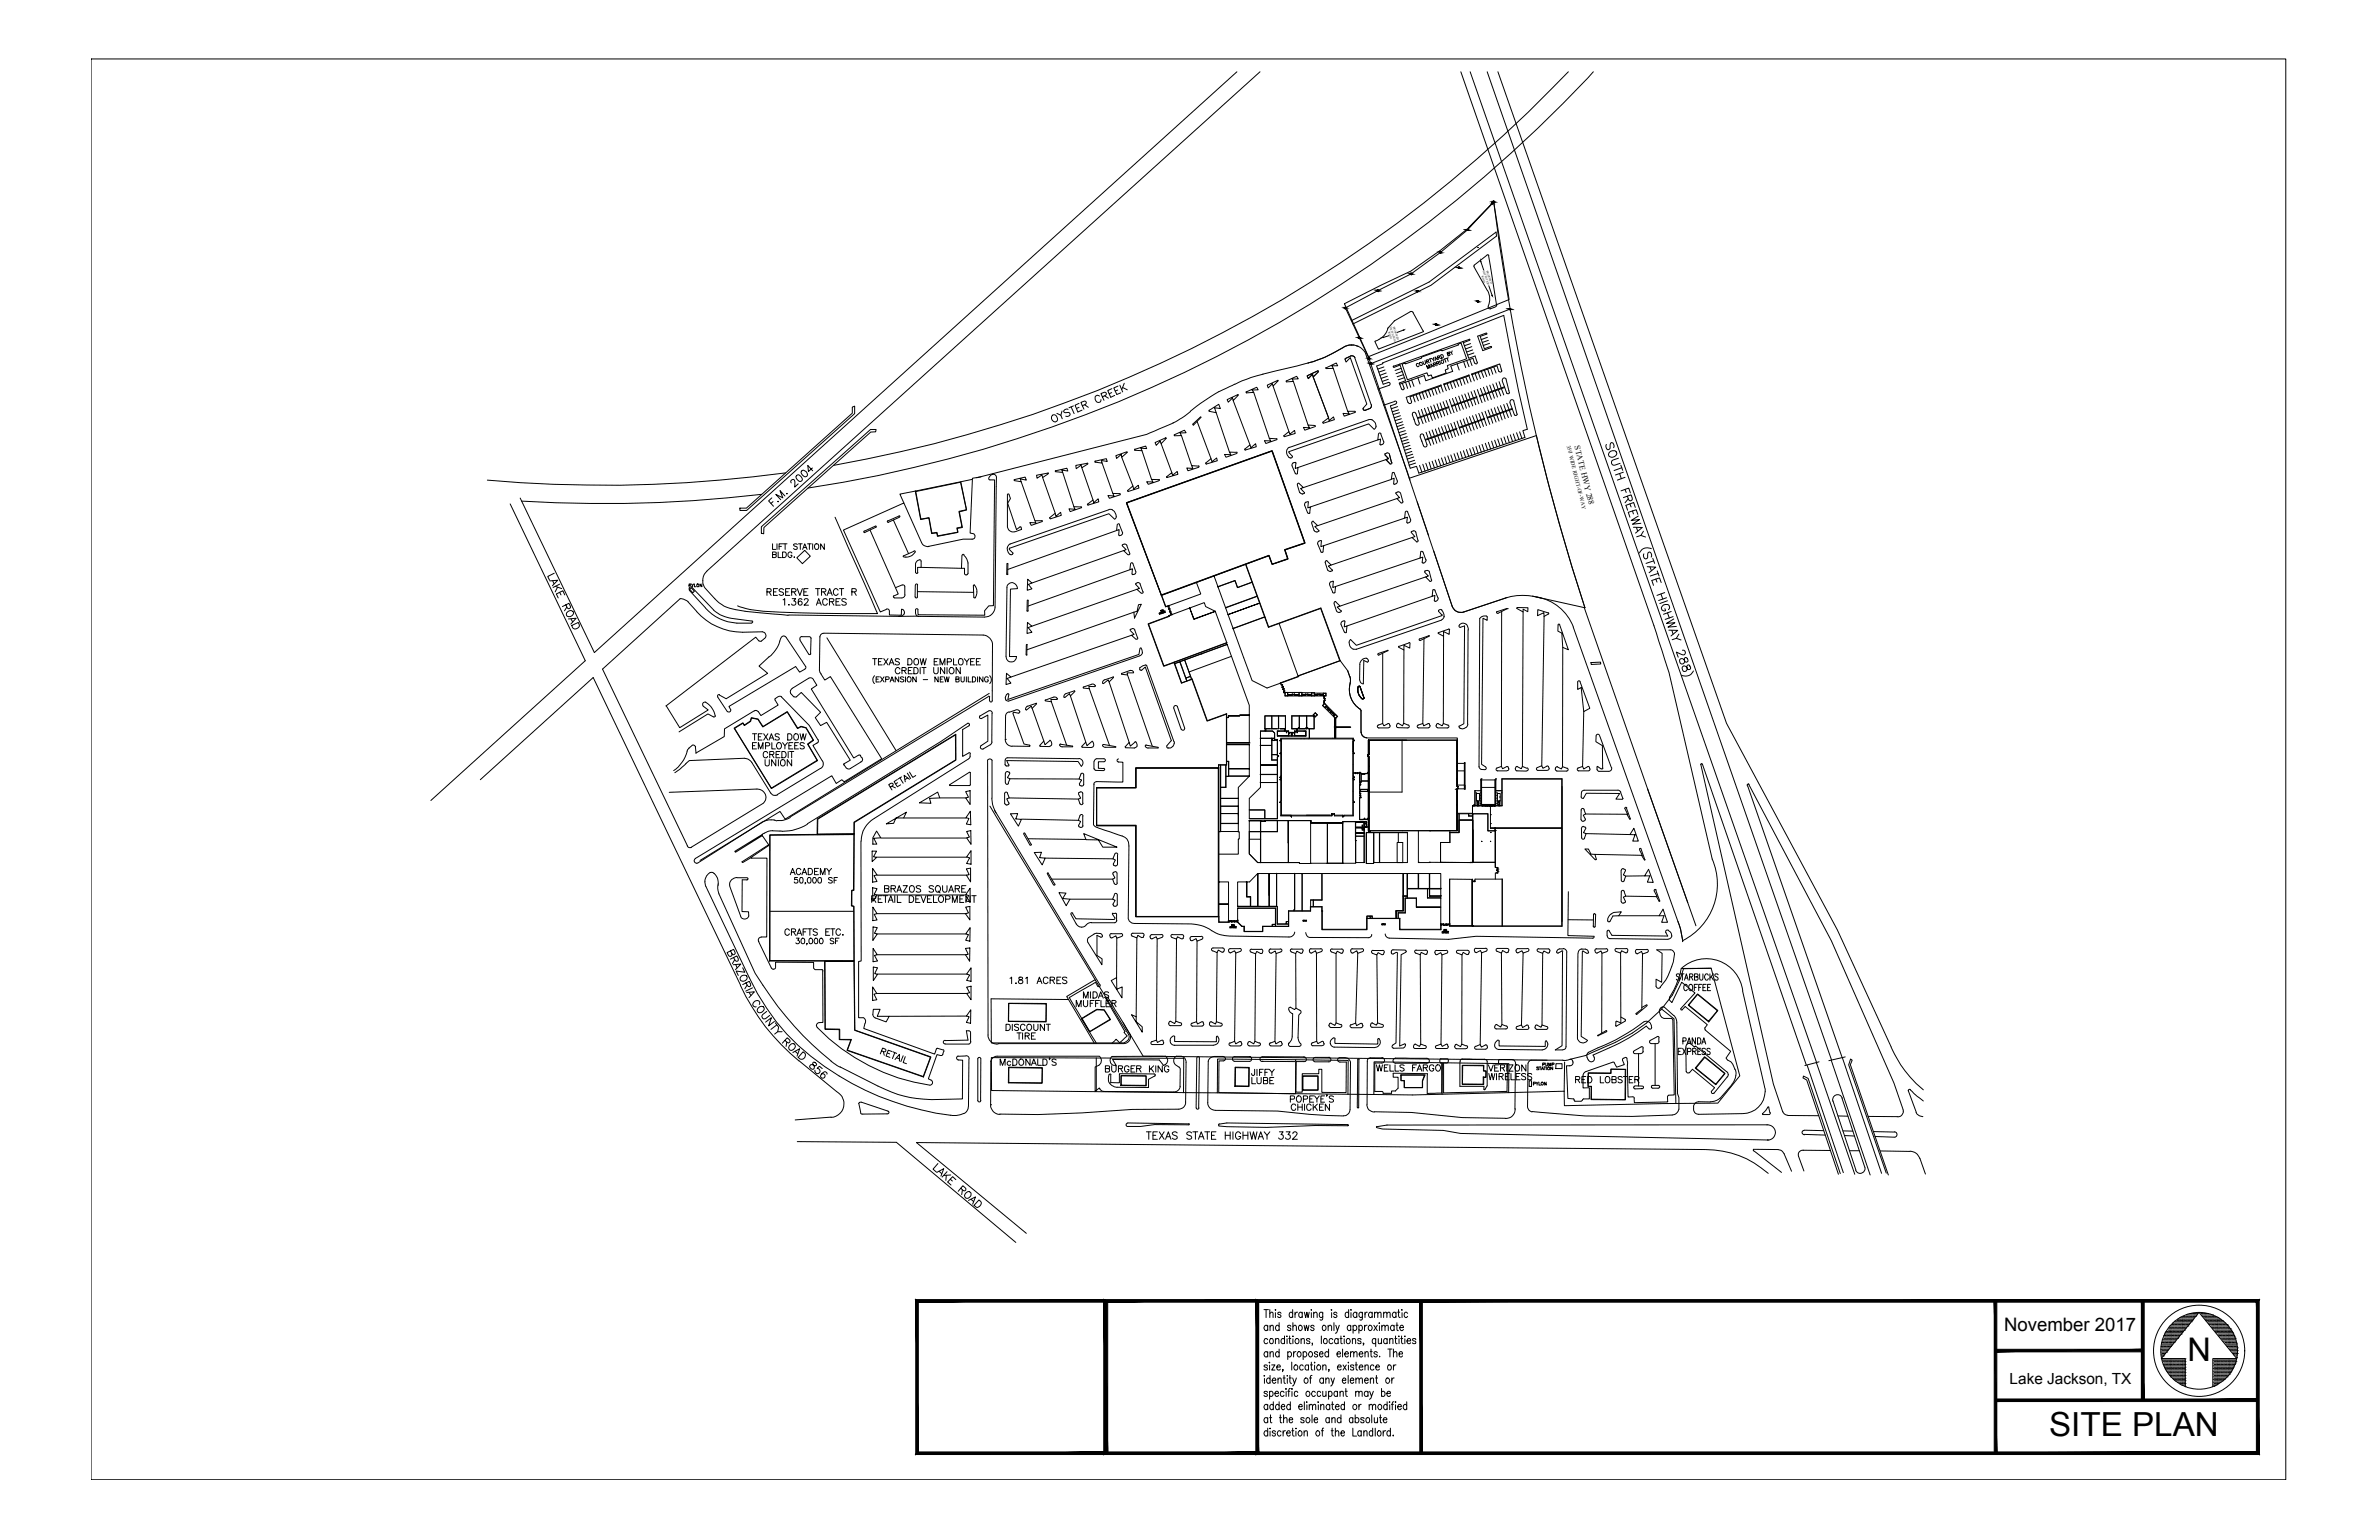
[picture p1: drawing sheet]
<svg xmlns="http://www.w3.org/2000/svg" width="432mm" height="279mm" viewBox="0 0 432 279" stroke-linecap="round" stroke-linejoin="round" font-family="sans-serif">
<defs><g id="words">
<text font-size="6" x="371.9" y="260.6">SITE PLAN</text>
<text font-size="5.9" x="397.1" y="246.9">N</text>
<text font-size="4" x="226.1" y="197.9">LUBE</text>
<text font-size="3.4" x="363.7" y="241.5">November 2017</text>
<text font-size="2.8" x="364.8" y="251.1">Lake Jackson, TX</text>
<text font-size="1.5" x="285.8" y="81" transform="rotate(76 285.8 81)">STATE HWY 288</text>
<text font-size="1" x="284.4" y="80.8" transform="rotate(76 284.4 80.8)">350' WIDE RIGHT-OF-WAY</text>
<g font-size=".5">
<text x="268.9" y="50" transform="rotate(72 268.9 50)">POND</text>
<text x="269.2" y="49.1" transform="rotate(71 269.2 49.1)">DETENTION</text>
<text x="269.8" y="49.1" transform="rotate(71 269.8 49.1)">PROPOSED</text>
<text x="252.2" y="59.4" transform="rotate(72 252.2 59.4)">DETENTION</text>
<text x="252.8" y="59.3" transform="rotate(72 252.8 59.3)">PROPOSED</text>
<text x="251.9" y="60.2" transform="rotate(72 251.9 60.2)">POND</text>
</g>
</g></defs>
<!-- layer: 0 -->
<g fill="none" stroke="#000" stroke-width=".18">
<path d="M16.5 10.7h398.4v257.8h-398.4zM224.5 13l-116.6 105.4-13.5-28M228.7 13l-100.5 90.7M265.1 13l35.1 100.5 2.8 8.6 7.8 33.8M266.8 13l62.9 179.9M269.9 13l62.5 179.3M271.9 13l41.5 118.2 20.1 37.5 9.8 21.2M284.7 13a242 242 0 0 1-133.4 71.4M289.2 13a244.6 244.6 0 0 1-142.5 75.5M211.5 79.4l.2 .2M211.6 79.4l-2 .9 .3 .5 .7-.8 .1 .5 .9-.9M213 76.7l-4.9 2.1-30.8 7.9"/>
<path d="M213.1 78.9l1.9-.9 .3 .5-1.1 .1 2.1 5.9M213.2 78.9v.1M214.4 79l-1.2 .1M216.1 74.7l-1.5 1.1-1.7 .9M216.5 76.9l.2 .2M217.3 76.4l2.5 6.8-1 .8M217.9 75.7l-1.4 1.2M217.9 75.6l.1 .1M217.9 75.8l-1.3 1.3M219.5 74.4v.2l1.2 .3-.3-.9 1.1 .1-.3-.8-1.7 1.2M220.7 74.9l2.5 7.1M223.8 72.7l3.1 8"/>
<path d="M224.6 71.6l-1.9 .9 .2 .5 .8-.8 .1 .5 .9-1M224.7 71.6v.1M226.2 71.1l1.9-.8 .3 .4-1.1 .1 .3 .4-1.4 .1M226.2 71.1v.1l.1 .1M227.6 71.2l2.8 8.3M229.2 67.9a36.7 36.7 0 0 0-13.2 6.7M230.4 79.5l.2 .5h-1.1l.3 .5 1.9-.7M230.4 79.5l1.3 .1M231.1 70l2.8 8.3M231.7 79.6v.2M231.9 69l-1.9 .9 .2 .5 .7-.8 .2 .4 .9-.9M231.9 69l.1 .1"/>
<path d="M233.1 79.2l-.1-.1 .9-.8 .2 .5 .9-.7 .1 .5-2 .6M233.5 69.1l1.8-.8 .3 .4-1.1 .1 .3 .4M233.5 69.1v.2l1.3-.1M234.8 69.2l2.6 7.9M238.4 68.4l2.7 7.4M238.7 77.2l-1.3-.1 .3 .5-1.1-.1 .2 .5 2-.6M239.2 67.3l-1.9 .9 .2 .5 .7-.8 .2 .5 .9-.9M239.2 67.3l.1 .1M240.1 76.6l.1 .2 2-.7-.2-.5-.8 .7-.1-.5-1 .8M240.7 66.7l1.8-.8 .3 .5h-1.1l.3 .4M240.7 66.7v.2l1.3-.1M242 66.8l2.6 7.8"/>
<path d="M244.2 65v.2l.1 .5 .8-.8 3 8.4-.7 .8M245.1 64.6l-.9 .5M245.1 64.6h.6l.2 .3M245.3 62.6l-.9 .2a28.4 28.4 0 0 1-10.1 3.9l-5.1 1.2M245.3 62.6l1.3 .3M245.3 62.6h.5M245.9 64.9l3 8.6-.2 .5M245.9 74.6h-1.3l.3 .5-1.1-.1 .2 .5 1.9-.7M245.9 74.6l.1 .2M246.2 62.7l.7 .4 .9 .9 7.7 21.7M247.4 74.1a.28 .28 0 0 0 .1 .3 .28 .28 0 0 0 .3 0M248.7 74.1l-.9 .4"/>
<path d="M249 76.2a1.17 1.17 0 0 1 .7 1.2M249.1 76.2l-.6-.1-14.5 5.1M249.4 77.9l-1-1-14.5 5M249.8 77.3l-.4 .6M250 79.8l-14.4 5M250.2 78.7l-.1 1.1 .5-.1-.1 .9M250.3 78.6h.2l.2 .1M250.6 78.8l.6 1.3v.2l-.3 .3M92.6 91.4l13.6 28.5-28 25.3M134.3 92.2h1.2l19.2-17.2v-1.1l.4-.2v1.3l-19.6 17.6h-1.2zM138.2 95.6l19.8-17.7h1l-.1 .4-.9 .1-19.3 17.3-.1 1.1h-.4zM138.2 89.7a243.6 243.6 0 0 1-43.5 1.2"/>
<path d="M142.6 85.8a243.4 243.4 0 0 1-54.2 1.3M151.6 93.8l7.7 17.5h-9.8a114.6 114.6 0 0 1-13.3-.7l-2.3-.7M157.9 96.2l4.6 10.4M158.9 95.4l-2 1M158.9 95.5h.2l-.1 .2-2.1 .9-.1-.1 .1-.2M161.2 94.5l-.1 .2 .2 .1M162.2 94.3l2.7 6.1M163.3 93.8l-2.1 1M163.3 93.8v-.2h-.1l-2.1 .9M165.9 100h.2v.2M166.1 89.1l8.3-1.7 1 5.1-1.3 .4 .6 2.8-.9 .2 .1 .7-3.7 .7-.2-.6-.9 .1-.5-2.8-1.5 .3zM166.1 89.1l-2.8 .5 .8 1.7"/>
<path d="M166.2 89.2l8.1-1.7 1.1 5-1.4 .3 .6 2.8-.9 .2 .1 .7-3.6 .7-.1-.6-1 .1-.5-2.8-1.5 .3zM168.6 99.1a1.12 1.12 0 0 1-1.3-.6l-3.2-7.2-11 4.9 6.7 14.8 1.1-.4M176.4 87l-2 .4M176.5 97.8h-1.7l-6.3 1.3M178.1 86.5l-1.6 .3-.4 9.9 .4 .1a.51 .51 0 0 1 .5 .6 .51 .51 0 0 1-.6 .4M180.3 86a.65 .65 0 0 1 .6 .6l-.3 23.5a1.88 1.88 0 0 1-1.9 1.9l-12-.2M180.3 86a.86 .86 0 0 0-.8 1l1 .1-.2 22.8h-.8l-.8 .9v.8l-12.1-.1v-.9M182.8 99.4l.1 .5 .3 .6M183.1 89.7l-.1-.1-.1 .2v5.6a1.13 1.13 0 0 0 1.4 1.1l1.1-.5-.1-.4h-.2M183.1 89.7l.3 .8-.5 .8 1.6 4.8 .6-.5M183.2 99.7l.6 .6M183.3 99.4l-.1 .3"/>
<path d="M183.4 98.7l-.5 .4v.3M184.1 87l2-.4 .2 .5-1.1-.2 .1 .5-1.2-.2M184.1 87v.1M185.3 87.4l2.7 7.5-1.1-.1 .3 .5 1.9-.7 .1-.1-.1-.1M187.8 94.5h1.3M189.2 86.6l2.5 7.1 .8-.8 .1 .6-2 .6M190.2 85.8l-2.1 .4 .1 .6 .9-.6 .1 .4 1.1-.6M190.2 85.8l.1 .1M191.5 93.1l-.9 .8 .1 .2M191.6 85.4v.2l1.3 .1-.2-.4 1.1 .2-.2-.6-2 .5M192.9 85.7l2 6.2M194.9 91.9l.2 .5-1.1-.1 .2 .5 2-.7"/>
<path d="M194.9 91.9l1.3 .1M196.2 91.9v.2M196.4 84.9l2 5.8M197.3 84l.1 .1v.1l-1 .7-.2-.5-.9 .6v-.6l2-.3M197.4 91.5l1-.8 .1 .5 .8-.7 .1 .5-1.9 .6M197.4 91.4v.2h.1M198.8 83.7l2-.5 .2 .5-1.1-.1 .1 .4-1.2-.2M198.8 83.6v.2M200 84l2 5.5M201.1 89.9l1.1 .1-.2-.5 1.3 .1v.2l-1.9 .6zM201.3 92.5l-18 6.2M201.3 92.4a1.16 1.16 0 0 1 1.3 1.3"/>
<path d="M202.3 94.2l-1-1-18.1 6.3M202.6 93.7l-.3 .5M202.7 96.3l-19.8 7M202.8 95.2l-.1 1.1 .4-.2-.1 1M202.8 95.2l.2-.2 .2 .2M203.1 97.1l.1 .1M203.2 95.2l.5 1.4M203.5 97.1l-.3 .1M203.6 83l2 5.2M203.7 99l.7 .7-.5 .2 .8 .8M203.7 96.6l.1 .1-.3 .4M203.8 98.8l-.1 .2"/>
<path d="M203.9 99.9l-16.6 5.9M204 98.7l-.2 .1M204.1 98.7l.3 .1 .1 .2M204.5 82l-2 .7 .2 .5 .8-.7 .1 .5 1-.9M204.5 99l.6 1.5-.3 .1M204.5 82l.1 .1M204.7 89l.9-.8 .2 .5 .8-.7 .1 .5-2 .7M204.7 89l.1 .1M206 81.5l2-.6 .1 .5-1-.1 .2 .5-1.3-.1M206 81.5v.2M207.3 81.8l1.7 5.2M210.3 87h-1.3l.3 .4h-1.2l.3 .5 1.9-.7"/>
<path d="M210.4 87v.2M210.7 80.5l2 5.3M211.7 86.5l1-.7 .1 .4 .9-.7 .1 .5-2 .6M211.7 86.5l.2 .1M217.5 84.6l-1.2-.1 .2 .5-1.1-.1 .2 .5 2-.6M217.5 84.5l.1 .1v.1M218.9 84v.1l.1 .1M219.8 83.2l.2 .6 .8-.7 .2 .5-2 .6M224.4 82.1l-1.2-.1 .2 .5h-1.1l.2 .5 2-.7M224.5 82v.2M225.9 81.5l.1 .1 2-.5-.1-.6-.9 .7-.1-.5-1 .8M233.5 81.9l.1 .6 .3 .5"/>
<path d="M233.9 82.1l.7 .7M234 83l.2 .1M234 81.9v.2M234 81.1l-.2 .2-.3 .6M234.5 84.5l.6 1.4M234.6 82.8l-.2 .3h-.2M234.8 84l-.2 .1-.1 .4M234.8 84h.4l-.1 1 .5-.2-.1 1.1M235.1 85.9l.2 .1 .2-.1M235.5 88l.4 1.4M235.8 87.7h-.3v.3M235.8 87.7l.8 .8-.5 .1 .7 .8-.4 .2"/>
<path d="M236 89.4l.3 .2h.1M236.8 91.6l.5 1.4M237 91.1l-.1 .1-.1 .4M237.3 91l-.3 .1M237.4 93l.1 .2 .3-.1M237.4 91l.1 .1M237.5 91.2l-.1 .9 .4-.1-.1 1.1M238.1 94.9l.4 1.4M238.4 94.6l.8 .8-.6 .1 .8 .8-.1 .1M238.4 94.6h-.2l-.1 .3M238.5 96.3l.3 .2h.2M239.2 98.7l.5 1.4"/>
<path d="M239.3 96.4l-.3 .1M239.4 98.2l-.2 .1v.4M239.7 98.1l-.3 .1M239.7 98.1l.2 .1M239.8 98.2l-.1 1 .6-.2-.2 1.1M250.5 80.6l.2 .1M250.9 80.6l-.3 .1M251.4 82.5l.6 .7-.4 .2 .7 .8 .3-.1 .1-.2M251.4 82.3v.2M251.4 82.3l.5-.1 .3 .2M251.6 83.4l-15 5.1M252.2 82.5l.4 1.4"/>
<path d="M252.5 87l-14.7 5M252.7 85.8l-.2 1.1 .5-.1v.9l.1 .2M252.7 85.8l.2-.1 .2 .2M253.1 85.9l.5 1.4M253.4 89.6l.6 .7-.5 .2 .8 .8M253.4 87.8l-.3 .1M253.5 90.5l-14.3 4.9M253.6 87.3v.2l-.2 .3M254.2 89.5l-.3-.3h-.2l-.3 .2v.1M254.2 89.5l.4 1.5M254.6 91v.2h-.3M254.9 94l-14.6 5"/>
<path d="M255.1 92.9l-.2 1.1 .6-.2-.2 1M255.1 92.8l.2-.1 .2 .2 .5 1.4M256 94.3v.2l-.2 .3-.3 .1-.1-.1M256.2 96.6l.6 .8-.5 .1 .8 .8M256.3 97.5l-14.7 5M256.5 96.3h.2l.3 .3M256.5 96.3l-.3 .2v.1M257 96.6l.4 1.4-.1 .3h-.2M125.1 106.2h.3v-.2l-.3-.1v.6M125.1 107.1l2.9 3.2M125.2 106.9l.2-.3 .6 .7-.3 .3zM125.5 105.9l.2 .6"/>
<path d="M125.5 106.5l4.1 4.2M125.6 106.5l-.5 .1v.4M125.9 105.9l-.2 .3M126 105.9v.6h.3M126.4 110.9a11.4 11.4 0 0 0 8.4 3.8l3.6-.1a.67 .67 0 0 1 .6 .5 .67 .67 0 0 1-.3 .8l-.5 .4M126.5 110.9l-1.6-1.7-.8-.5-.6-.1-14.1 12.8 15.4 32M127.4 105.9v.6l-.3-.6v.6M128 110.3a8.2 8.2 0 0 0 5.7 2.8h2.7M128.3 103.7a2.34 2.34 0 0 0-.4 3 12 12 0 0 0 3.1 3l.4 .3a32.2 32.2 0 0 0 9 1.4l2.8 .2M129.6 110.7a6.6 6.6 0 0 0 3.3 1.5l3.6 .5M136.5 112.6l.1 .3-.2 .1M137.7 116.3l-.5-.7-16.3 12.5"/>
<path d="M137.8 116.3h.4M144.6 101.2l1.5-1.3 1 1-1.5 1.4zM145.2 116.1l1.6 2.6 .2 .1 .2-.2M145.5 115.5h1.5l.2 .2-.1 2.9M145.6 115.5a.4 .4 0 0 0-.4 .6M148.8 115.5l-.1 6.2 .3 .5M148.8 115.6a.73 .73 0 0 1 .7-.7l28.9 .3a1.81 1.81 0 0 1 1.7 1.9M150.1 115.7l12.6 20.5M160.9 110.5a.4 .4 0 0 1 .5 .4v.7h2.2v-1.1a.67 .67 0 0 1 .5 .8 .67 .67 0 0 1-.7 .5l-20.2-.2M162.2 108.1v.2l.1 .1M162.3 108.5h1.3M164 100.8v.2l.4 .1"/>
<path d="M164.2 107.9v-1.4a.35 .35 0 0 0-.4-.4l-1.3 .5 .5 1.2-.8 .3M164.3 107.9l-.1 .3-.5 .3M165.9 100l-1.9 .9M166.1 100.2a1.86 1.86 0 0 1-1.7 .9M166.1 106.2v2.1M166.2 110.6v.2a.84 .84 0 0 0 .6 1M166.2 106.1l.2-.2 .2 .2M166.2 110.6l.2-.2 .2 .2M166.5 106.2v2.1l-.2 .2-.2-.2M166.5 107.3l10.2 .2M166.6 111.8h-3.5M166.9 101.6a.89 .89 0 0 0-.7 .8v1.5"/>
<path d="M166.9 101.5l.3 .2v1.2h-.6l-.1 1.1h-.1l-.2-.1M167.2 102.9l7.3 .2M174.9 100.7l.5 .7 .3 .5v2.1a.32 .32 0 0 1-.3 .3 .32 .32 0 0 1-.3-.3v-.9h-.6l.1-2.3M175 100.6h-.2l-.2 .1M176.9 106.2a2.01 2.01 0 0 1 .1 2.2M176.9 106.1l-.2 .2 .1 2 .1 .2 .1-.1M180.1 117.1v10l-.2 .3-.3-.3M182.8 102.3l-.1 1.9 .1 .1 .1-.1M182.8 102.3h.1M182.9 106.1a.99 .99 0 0 1 1.1-.3 .99 .99 0 0 1 .7 1l-1.3 .1-.2 12.2h1.3a.95 .95 0 0 1-1 1 .95 .95 0 0 1-.9-1l.2-12.6zM182.9 102.3v1.9M183.3 100.5l.2 .1"/>
<path d="M183.8 100.3l-.1 .3-.3 .1M186.3 117l-.1 1.8M186.3 118.8h.1M186.3 117h.2M186.4 117v1.8M186.5 108.9l-.1 2M186.5 112.9l.8 .7-.7 .3 .7 .8-.9 .2zM186.5 108.9h.1v1.9M186.5 105.1l.8 .7-.6 .2 .6 .8-.8 .3zM186.6 110.8l-.1 .1-.1-.1M205.1 103.4l-18.5 6.6M205.2 114.4l.6 .7-.4 .2 .8 .7"/>
<path d="M205.2 114.2v.1M205.2 102.3l-.1 1.1 .4-.2v.9M205.3 102.2l.1-.1 .2 .1M205.4 115.3l-21.9 7.5M205.5 114.1l-.3 .1M205.5 104.1l.1 .1M205.5 114l.4 .1 .1 .2M205.6 102.3l.5 1.4M205.8 111.1l-19.4 6.8M205.9 104.2l-.3 .1M206 114.3l.5 1.4M206.1 106l.7 .8-.5 .1 .9 .7"/>
<path d="M206.2 103.7v.2l-.2 .3M206.2 105.9l.5-.2 .3 .3M206.2 105.8v.2M206.3 106.9l-19 6.7M206.5 115.7v.2l-.3 .1M206.6 109.7l.6-.1-1.3 2.5-.1-1 .6-.2zM206.9 117.7l-.2 1-23.8 8.2 .2-.8a.27 .27 0 0 0-.3-.2 .27 .27 0 0 0-.2 .3l-.1 .6a.42 .42 0 0 0 .6 .4M206.9 106l.5 1.4M207.1 117.6l.3 .8M207.1 117.6h-.2M207.4 118.4l-.1 .2-.4 .4-23.8 8.2M207.5 107.4l-.1 .2h-.2"/>
<path d="M210.4 111.3h.1M210.5 111.2h-.1l.1 .2M210.6 111.1l.1 .3-.2-.2 .1 .2M210.7 111.1l.1 .3M210.7 111.1h.1M210.8 111.2v-.2l.1 .3M210.9 110.9l-.1-.2v.2l-.1-.2v.3M210.9 111.2l.1 .1M210.9 110.8h.1M211 110.6l.2 .3M211 110.9l-.1-.3v.3M211 111.2h.1"/>
<path d="M211.1 110.6l.2 .2M211.1 111.2l-.1-.2v.3M211.2 110.9l.1 .3-.3-.2 .2 .2M211.3 110.9v.2h.1M211.5 110.8v.3h.1M211.5 110.9l-.1 .1M212 110.1l.2 .1-.1 .2M212.2 110.6l.2 .1M212.1 109.9h.1M212.2 110l-.3 .1M212.3 110.4l-.2 .1M212.3 110.4v.1"/>
<path d="M212.3 110.5l-.2 .1M212.3 111l.3 .1M212.4 110.7l-.1 .2M212.4 110.9h-.2M212.4 110.9l.1 .1M212.5 111l-.2 .1M212.6 111.2l-.1 .2M212.6 111.4h-.2M212.6 111.4h.1M212.7 111.5l.1-.1zM212.7 111.5l5.9-2.2 .2 .8 1.8 .8 2.1 5.8M215 119.7l1.3 3.5"/>
<path d="M217.1 105.6l.8 2.2-5.8 2.1M218 118.6h.1M220.4 104.5v.1zM220.4 104.5l6.9 19 2.7 1.3 2.4-.9M220.5 110.9l.1 .1zM220.5 110.9l-3.8 1.4-.7-2h-.1l.8 2.1 3.8-1.5M221 106.4l.1 .1zM222.6 116.6l.1 .1zM222.6 116.6l-9.5 3.5M222.6 116.7l-9.5 3.5M222.7 116.9l.1 .1zM222.7 116.9l-9.5 3.5"/>
<path d="M222.7 116.9l4.1 11.1v6.8M223.5 119.1l-7.7 2.8M223.8 114v.1zM227.3 105.6l-2.7 1-.4-1.3-3.1 1.1M227.3 105.6l-2.7 1-.4-1.2-3.1 1.1M228.2 108.1l-5.7 2.1M228.2 108.2l-5.7 2.1M228.6 109.4l-5.7 2v.2l5.8-2.2M229.5 112h.1M229.5 111.9l-5.6 2.1M229.5 112l-5.6 2M232.2 113.1l3.4 9.5"/>
<path d="M239.7 100.1l.2 .1 .2-.1M240.5 102l.5 1.4M240.8 101.7l.8 .8-.5 .2 .7 .7M240.8 101.7l-.2 .1v.2M241 103.4l.3 .3 .2-.1M241.7 103.6l-.3 .1M241.8 103.4v.2M241.9 105.5l-.5 .2-.1 .3M241.9 105.4l.1 .2M242 105.6l-.1 1 .5-.2-.2 1.2-.3-.2-.6-1.3M242.1 109.5l.5 1.4M242.4 109.2l.8 .8-.5 .1 .7 .7"/>
<path d="M242.4 109.1l-.2 .1v.2M242.6 110.9l.3 .2h.2M243.3 119.9l1.3 1.8 .4 1.1M243.3 111l-.2 .1M243.4 110.8v.2M243.6 112.7l-.1 .2-.1 .3 .6 1.4M243.6 112.7l.4-.1 .1 .2M244 114.6l.2 .2 .2-.1M244.1 112.8l-.1 .9 .5-.1-.1 1.1M244.9 116.6a1.23 1.23 0 0 0 .8 1.2M245.2 116l-.3 .6M245.7 117.8h.5"/>
<path d="M248 119.5l.3 .1a.28 .28 0 0 1 .1 .3 .28 .28 0 0 1-.2 .2l-.7-.3v4.3a.73 .73 0 0 1-.7-.8v-2.9l.6-.8M248 119.4l-.6 .2M251 118.5v12.7M251.8 118l.1 .1M251.9 118l-1.7 .6-.1 .2 .2 .1 1.6-.8M253.9 117.3v.1M254.8 117.9v13.3M255.7 116.7l-1.8 .6M255.7 116.6l.2 .1M255.9 116.8v.8l-1.1-.5v.8l-1-.5M257.7 115.9l-.1 .2 .2 .1M257.7 101.2l-15.3 5.2"/>
<path d="M257.9 100.1l-.2 1.1 .5-.1-.1 1M257.9 100.1l.2-.1 .2 .2M258.2 102l.1 .1M258.3 100.2l.5 1.4M258.5 115.9l-.3 15.4M258.6 103.8l.7 .7-.5 .2 .8 .8M258.6 102.1l-.3 .1M258.7 103.6l-.1 .2M258.8 104.7l-15.6 5.3M258.8 101.5v.2l-.2 .3M258.9 103.5l-.3 .1M259 103.5h.2l.3 .3"/>
<path d="M259.3 115.3l.1 .1M259.3 115.3l-1.6 .6M259.4 115.4l-1.7 .8M259.4 103.7l.4 1.5M259.8 105.2v.2l-.3 .1M259.9 108.2l-15.4 5.4M260.1 107l-.2 1.2 .5-.2-.1 1M260.1 107.1l.2-.1 .2 .1M260.4 109l.1 .1M260.4 107.1l.6 1.4v.2l-.2 .3M260.8 109l-.3 .1M261.1 114.8v.1"/>
<path d="M261.4 110.6l-.3 .2 .6 .8M261.5 110.6l.2 .1M261.7 110.7l.3 .5 .1 .6M261.7 111.5v.2l-15.5 5.4-1-1M262 115.4v15.9M262.1 111.8v.1M262.1 111.8l-.5 .7-15.4 5.3M262.9 114.2l-1.9 .6M262.9 114.1l.2 .2M263.1 114.3l-.1 .8-1-.5v.8l-1-.5M264.9 113.4a.23 .23 0 0 0-.1 .3 .23 .23 0 0 0 .2 .1l.8-.2-.1 17.7-.8 .5M266.1 113.3l-.6-.2-.6 .3"/>
<path d="M266.1 113.3l.3 .4 .1 .6M266.5 114.3l-.1 17.1M272.6 110.9l-.1 28.2M273.5 110.4l-1.8 .6M273.6 110.4l-1.7 .9-.3-.1 .1-.3M273.6 110.4h.1M275.4 110.2l1.9 .1v.7l-.8-.5v.5l-1.2-.6M275.4 110.2l-.1 .2M276.5 111l-.2 28.1M278.9 108.3a8.7 8.7 0 0 1 6.7 5.5M280.3 111.8l-.5 27.1M281 111.2l-1.9-.6v1.1l1.1-.5 .1 .6"/>
<path d="M281 111.2l.1 .1-.1 .1M281 111.4l-.7 .4M282.8 113.4v1.1l.7 .4 .1 2.6 1.1 .4-1.6-4.5M283.1 113.3l-.2-.1-.1 .2M283.6 117.5v21.6M285.6 113.8l19.2 54.1 .6 2.9M287.5 110.2l20.3 57.8M124.5 138.5l.6-.5 10-.4a1.7 1.7 0 0 1 1.4 .7l3.4 5.6a1.01 1.01 0 0 0 1.2 .3M124.5 138.5l-2 1.7M124.7 136.3a6.4 6.4 0 0 1-2.4 3.5M125.1 135.7l-.4 .6M125.5 135.3l-.5 .4"/>
<path d="M125.6 135.3l.2-.1 .5 .3M126.2 135.5l.1 1.1M128.1 127.4a3.6 3.6 0 0 1 1.7 2.5M128.1 127.4a.45 .45 0 0 0-.5 .2 .45 .45 0 0 0 0 .5l.9 .7-5.1 3.2-2.5-4M129.5 130.1l-1-.6-5.3 3.3M129.8 129.9l-.1 .1-.2 .1M130.6 126l-.3 .1v.4l1.7 2.6M132.6 128.7l-.1 .4h-.5M137.6 129.1a.55 .55 0 0 0-.7-.1l-5.4 3.2v1.4l-5.2 3M140.7 126.7v.3l.5 .9-3.1 1.9-.5-.7M141.2 126.4l-.5 .3M141.3 126.4l.4-.1 .1 .1 5.1 5.2 1.5 2.6"/>
<path d="M144.1 126.4h.5M144.5 126.4l.9-.8 3.5 3.6-.9 1 .9 1.4 1.1-.6 4.3 6.9M146.1 121.4l-1 .5-.7-1-12.1 7.3 .3 .5M146.2 120.9l.1 .3-.2 .2M146.2 120.9l-3.5-5.2a.54 .54 0 0 0-.5-.3 .54 .54 0 0 0-.5 .4 5.7 5.7 0 0 1-2.2 3.4l-1.7 1.6 1.5 1.4-7.5 4.6-1.2-.7M146.8 123l-3 1.9a.68 .68 0 0 0-.1 1.1l.4 .4M146.8 123a.61 .61 0 0 1 .8 .3M147.6 123.3l.7 1-1.1 .7 7.8 12.5 .9-.5 .3 .1M148.3 134.8l-.8 .4 1.7 2.8M148.5 134.2v.4l-.3 .3M148.9 139.4l-7.8 4.8M149 122.2l.7 1.2 1-.6 9.3 14.9-6.8 4.1-.4-.3-1 .6-.8-1.4-24.7 15a.47 .47 0 0 0-.2 .7 .47 .47 0 0 0 .6 .1l11.5-7.2a3.5 3.5 0 0 1 2.4-.5"/>
<path d="M149.3 138a.97 .97 0 0 1-.4 1.4M153.2 138.6l-.1 .2 .5 .5M153.6 139.3l.3 .2 .5-.1M154.3 138l-1.1 .6M156.1 137.1l.3 .3M156.3 138.2l-1.9 1.2M156.4 137.4a.5 .5 0 0 1-.2 .8M175.8 136.6l-1.1 .6v-4.8l1.3-.8-.1-.3-.2-.1-4.9 3.3-24.3 15M175.8 137.7l-17.1 10.8a4.7 4.7 0 0 0-2.4 4.1M175.8 136.6h.2l.1 .1M176.1 136.8l-.1 .6-.2 .3M179.4 126.4l-36 21.8"/>
<path d="M179.4 126.3l.2 .1M179.5 129l-1.7 1.1v.1l.3 .2 1.2-.7v4.8l-1.2 .8M179.5 129h.4l.2 .4M179.5 125.8l-37 22.8-.9-1.4-14.5 8.9M179.6 126.5v.6M179.7 135.2l-1.2 .7a.36 .36 0 0 1-.5-.2 .36 .36 0 0 1 .1-.4M180.1 134.6l-.4 .5M180.1 138v6.8M180.1 129.4l-.1 5.2M180.1 137.9l-.4-.2-.4 .3v49.8a1.67 1.67 0 0 0 1.6 1.6M182.4 137.9v.8M182.4 138.7l.3 .3"/>
<path d="M182.5 134.1h.1M182.5 134.1a1.23 1.23 0 0 0 1.2 1.3M182.5 130v4.1M182.6 139h.4M182.7 122.2l.8 .6-.7 .3 .7 .8-.9 .3zM183.1 138.8l-.4-.8 13 .2 .6 .9M183.1 138.7l-.1 .3M183.2 129.2a.78 .78 0 0 0-.7 .8M183.9 129.5l2 5.5 1.1 .3-.1 .1h-3.2M184.3 128.8l-1.2 .4M184.3 128.8l.6 .1 .2 .2M184.9 129.4l-.9-.2-.1 .3"/>
<path d="M185.1 129.1v.2l-.2 .1M187.3 128.5l-.1-.4-.9 .7-.1-.1M187.3 128.5l2.2 5.9M188 127.6l-1.6 .6-.2 .6M188.1 127.6v.1l-.8 .8M188.8 135.2v.2M189.8 127v.1M190.5 134.3h.2l.1 .3 .1 .5M190.5 134.4l-.8 .7-.2-.7-.8 .8M190.8 127.3l2.8 7.9M190.9 135.1l-.4 .4-1.7-.1M191.8 126.9h-1.1l.2 .4-1.2-.1"/>
<path d="M191.8 126.9l.1-.2-.5-.3-1.7 .6M192.5 135l2.2 .4-.1 .1M192.5 135a.27 .27 0 0 0-.1 .4 .27 .27 0 0 0 .4 .1h1.8M193.1 126.5h.2M194.3 126.3l-.2-.5-.8 .8M194.3 126.3l2.8 8.3M195.1 125.4l-.1-.1-1.6 .6-.3 .4v.2M195.1 125.5l-.8 .8M195.8 137.7l-12.9-.2-.3 .1-.1 .3M195.8 137.6a.78 .78 0 0 1 .7 .6 .78 .78 0 0 1-.2 .8M196.6 124.8l1.1 .2M196.7 124.7v.1"/>
<path d="M197.7 125l3.7 10.3M198.1 134.6l-.8 .7-.2-.7-.7 .8M198.2 134.5h.1M198.3 134.5a.59 .59 0 0 1 .2 .7 .59 .59 0 0 1-.5 .4h-1.6v-.2M198.6 138.2v1.3M198.6 139.4l.3 .3M198.7 124.6l-1.1-.1 .1 .5M198.8 124.4l-.1 .1M198.8 124.4l-.1-.2-.5-.1-1.6 .6M198.9 139.8h1.4M200.1 135.3l.4 .3 2-.1-2.2-.4h-.1l-.1 .2M200.3 139.4l.2 .2-.2 .2"/>
<path d="M200.3 137.7h-1.2l-.4 .2-.1 .2M200.4 137.7l.2 .2-.2 .3M200.4 138.2h-1v1.2h.9M201.3 123.7l3.6 11M202 122.8l.1 .1M202 122.8l-1.6 .5-.2 .3-.1 .3 .2 .1 .8-.7 .2 .4M202.1 122.9l-.8 .8M203 137.7a.28 .28 0 0 0-.3 .3 .28 .28 0 0 0 .3 .2l.8 .1v3.6l-4.8-.1-.4 .3v.2M203.6 122.2l1.6-.6 .3 .1a.27 .27 0 0 1 .2 .4h-1.1l.1 .4M203.6 122.3l1.1 .2M203.6 122.2v.1M204.3 135.4v.2"/>
<path d="M204.7 122.5l4.4 12.9M206 134.6h.2M206 134.6l-.8 .8-.3-.7-.7 .8M206.2 134.6l.2 .7M206.4 135.4l-.4 .3h-1.7M206.9 121.1v.5h.3M207.2 121.6l.7-.6 4.7 13.4M207.9 135.4l.3 .3h2M207.9 120.6l.2 .2 5.1 14.1M207.9 120.7l-.5 .1-.5 .3M208.1 135.2h-.2v.2M208.1 135.2l2.1 .4"/>
<path d="M210.2 135.6v.1M212.6 134.4l-.8 .9M213.1 134.9a.88 .88 0 0 1-1.3 .7v-.3M213.1 128.1a.35 .35 0 0 1 .6 .1l1.3 3.9a.32 .32 0 0 1-.2 .4 .32 .32 0 0 1-.4-.2l-1.4-3.8zM213.2 120.4l.9-.3 1.3 3.5M214.2 120l.8-.3 1.1 3-.9 .3zM216.3 123.2l-.2-.5-.9 .3 .2 .5M222.5 138.8v4h-1v-4v12.1h-.3M222.5 138.8v2h4.2M222.6 138.1h.4v2.8h-.5v2h-1v8h-.3M222.6 138.2h.4v2.6M222.6 130.2h.3v-.3l3.8-.2h-1.7v.2h-2v.3h-.4"/>
<path d="M222.6 135.1h4.1M226.7 134.8h.1M226.7 139.5h-3.7h3.7M226.7 134.8h-4.1h4.1M226.7 135.1l.1 .1zM226.8 139.4v.2zM226.8 134.7l-.1 .1zM226.8 129.7v.1zM226.8 135.1v5.7l-2 2.1v8h.1v1.3h-.1v2.8h-3.6M228.7 135.2l.1 .1zM228.7 133.9l.1 .1zM228.8 132.6v10.3l-2 2v3.6"/>
<path d="M228.8 133.9l2.6 .1v-1l-.4-.4h-2.2l2.2 .1 .3 .3v.9M229.6 132.6h.2zM229.6 132.2l.2 .1zM229.6 132.2v-2.3h3.7v2.3M229.6 132.2l.2 .2M229.8 132.6h.1M229.8 132.2h.1M229.8 132.4l-.2 .2M230.8 133.9l.1 .1zM230.8 134.2h.1M230.8 129.9v2.3h1h-.9v-2.3M230.8 135.2h-2h2"/>
<path d="M230.9 136.9h.9l.1-2.5v2.7l-.1-.2h-.9M230.9 134.2v3.7h.9l.1-.5M230.9 134.2l-.1 3.7h1v2.6h-3M230.9 134.4h.5zM230.9 134h.2zM230.9 134h.1M231.1 134l-.2 .2M231.4 134.1v.3zM231.4 134.4h.1M231.4 134.1l.2 .2M231.8 134.1v.3zM231.8 134.4h.1"/>
<path d="M231.8 134.1l-.2 .2M231.8 137.4h.1M231.8 137.1h.1M231.8 138.8h-3h3M231.9 137.1h.2zM231.9 137.4v11.1h-5.1M232 129.9l.1 2.3v-2.3M232.1 137.1l-.2 .2M232.2 132.7h-.3v.8M232.3 134.4h.2zM232.3 136.7h.2zM232.3 132.2h1h-1h.8"/>
<path d="M232.4 123.9l.2 .4M232.5 136.7h.1M232.5 134.4h.1M232.5 136.5h.1M232.5 134.2h.1M232.5 123.9l.1 .4M232.5 134.2l-.2 .2M232.5 136.5l-.2 .2M232.6 124.3h.1M232.6 124.3l.2-.1zM232.7 124.5l.2 .1-.1 .2 .2 .2M232.7 124.7h.1"/>
<path d="M232.7 124.7l.2-.1zM232.8 124.2l-.1 .2M232.8 125h.3zM232.8 125h.1M232.8 125.1l.3-.1zM232.8 125.1h.1M233 125.3l.2 .1M233 125.5h.1M233 125.4h.2zM233 125l-.1 .2M233.1 132.6h.1M233.1 132.2h.1"/>
<path d="M233.1 132.6h.2zM233.1 132.2l.2 .1zM233.1 132.2h.2M233.2 132.4l.1 .2M233.2 125.7l-.2-.2 .1 .2h.1M233.2 125.6h.5v.7h-.5zM233.3 125.6v.6h.4v-.6M233.3 129.9h-3.7v2.3h1h-1M233.3 132.2l-.1 .2M233.7 132.6l-.2 .1v.3v-.3h-1.6v.8h5.1v-.8h-1.7l.2-.1M233.7 132.6v.1M233.7 132.6h-1.9v.9h5.2v-.9h-1.5"/>
<path d="M233.7 132.6l.2 .2M233.8 126.1h.4zM233.8 132.7l.1 .1zM233.9 133.5h-2h2M233.9 132.6v.1M233.9 132.7v.8M233.9 132.9h.1M233.9 133.3v.2M233.9 132.9v.2zM234.2 132.9l-.2 .2M234.2 126.1h.3zM234.5 132.9v.6v-.6"/>
<path d="M234.5 132.2h1.1M234.8 132.9h-.6h.2v.6M234.8 132.9h-.4v.6M234.8 132.9h.1M234.8 126.1l-.2-.2-.1 .2M234.8 132.9l.2 .2M234.9 132.9l.1 .2zM235 132.9h.1M235 126.1h.3zM235 125.9v.2M235 125.9l-.2 .2M235 132.6v.9"/>
<path d="M235 132.7v.1zM235 132.6v.1M235.3 132.7l-.2 .1M235.3 132.6h.2zM235.3 132.2l.2 .1zM235.3 132.2l.2 .2M235.3 126.1h.5zM235.4 126.1h.4zM235.4 132.7v.3zM235.5 132.6h.1M235.5 132.2h.1M235.5 132.4l-.2 .2"/>
<path d="M235.6 132.2h.1M235.6 132.2h-.1M235.6 132.2h-1.1v-2.3h1.3v2.3M235.8 132v.2zM235.8 125.6h.5v.7h-.5zM235.8 132l-.2 .2M235.8 132.2h1.1M235.8 132.2h.1M235.8 125.6v.6h.5v-.6M236.1 134.1h.6M236.3 126.1h.3zM236.6 126.1h.4z"/>
<path d="M236.7 132.7h.1M236.7 132.7h.3v.8M236.7 126.1h.3zM236.9 132.2h.1M237 133.5h-2h2M237.1 132.2h.1zM237.1 132v.2zM237.1 132.2h.1M237.1 132l-.1 .2M237.2 132.2v-2.3v2.3M237.2 126.1l-.2-.2v.2M237.2 132v.2z"/>
<path d="M237.2 132.2h.1M237.2 132l.2 .2M237.4 126.1h.3zM237.4 125.9v.2M237.4 125.9l-.2 .2M237.4 132.2h.2v1.7M237.4 132.2h.1M237.4 132.2h1.1v-2.2v2.2h-.8v1.7M237.7 126.1h.4zM238.1 125.7h.5v.6h-.5zM238.4 129.7l.3-.4 .4 .4-.4 .4-.3-.1zM238.4 129.9h-2.5v2.3h1"/>
<path d="M238.4 129.7l.3 .3h-.3zM238.4 129.9h-3.9v2.3h1M238.6 126.1h.1M238.6 125.7h-.5v.5h.5M238.6 126.1h.3zM238.7 129.4l.4 .3-.4 .3-.3-.3M238.9 126.1h.3zM239.2 125.9v.2M239.2 125.9l.2 .2M239.4 126.1l.2-.2v.2M239.6 126.1h.3zM239.9 126.1h.2z"/>
<path d="M240 128l.4-.4 .4 .4-.4 .4zM240.1 128l.3-.3 .4 .3-.4 .3zM240.2 125.8h.5v.5h-.5zM240.2 125.8h.4v.4h-.4zM240.3 126.3v.4zM240.3 127.5h.1M240.3 127.6h.1zM240.3 127.2v.3zM240.3 127.1h.1M240.3 126.7h.3M240.3 126.3h.1M240.3 126.7h.1"/>
<path d="M240.4 127.6h.1M240.6 126.7l-.2 .2 .2 .2h-.3M240.7 128.3h.1M240.8 128.2l-.1 .1M240.8 128.4h.3M240.8 128.1v.3M241 128.6h.1M241.1 128.4v.3M241.1 128.4l-.1 .2M241.1 128.5l-.1 .1M241.1 128.7h.3M241.3 128.9h.1"/>
<path d="M241.4 128.7v.3M241.4 128.7l-.2 .2M241.4 129h.3v.3M241.5 129.2h.1M241.7 129l-.2 .2zM241.7 129.3h.3M241.8 129.5l.2-.2v.3h.3l-.2 .1M241.8 129.4h.1M241.9 129.3l-.1 .1M242.1 129.7h.1M242.2 132v-.2h.2v.2M242.3 132.1v1.7z"/>
<path d="M242.3 132.1h.1M242.3 133.8h.1M242.3 130.4v1.4zM242.3 130.4h.1M242.3 133.8v.1M242.4 130.4h.1M242.4 129.7l.3 .3-.3 .3-.3-.3 .3-.4 .4 .4-.4 .4-.4-.4 .1-.3 .1 .1M242.5 130.3v3.5h-.2v-1.7v1.7M242.5 131.9h2.7h-2.7M242.5 131.8h-.3v.3h.3M245 122.8l.1 1.1M245.1 124a4.2 4.2 0 0 0 1.8 4.7"/>
<path d="M245.5 136.4l.1 .1M245.5 136.7h.1M245.5 134.2h.1M245.6 136.5h.1M245.6 134.2h.1M245.6 134.4h.1M245.6 136.7h.2zM245.6 134.4h.2zM245.7 136.5l.1 .2M245.7 134.2l.1 .2M246.5 124.6a1.81 1.81 0 0 0 .9 2.2l.2-.2M246.8 124.5l.8 2.1-.7-2-.2-.1-.2 .1"/>
<path d="M246.9 128.7l.1 .3v3.9M247.1 132.8a.99 .99 0 0 0 1 1M248 133.9h16.5v.4M248.3 137l.1-.1zM248.3 137.1l.1 .2zM248.3 137l.1 .1h-.1M248.4 136.9h.1M248.4 137.3h.1M248.4 139l.1 .1zM248.4 136.6l.1 .1zM248.4 134.3l.1 .1zM250.2 131.5l-.2 .3 .3 .3"/>
<path d="M250.2 132.1h1.8M251.9 131.3l-.7 .4-.2-.4-.8 .3M251.9 131.3h.2l.2 .4M252.3 131.7v.2l-.3 .1M253.5 131.4v.4l.2 .2M253.8 131.3l.8 .4 .2-.5 .8 .4M253.9 131.2l-.3 .1M254.5 134.3v9.4h-6.1M255.6 131.5l.2 .3-.3 .3-1.7-.1M257.5 132.1h1.8M259.2 131.3l-.8 .4-.2-.4-.8 .3-.2 .2 .3 .3M259.2 131.3l.3 .1"/>
<path d="M259.4 131.4l.1 .4-.2 .2M260.7 131.7v.2l.2 .1M260.7 131.4v.3M261 131.3l.8 .4 .2-.4 .8 .3M261.1 131.3l-.3 .1M262.8 131.5l.2 .3-.3 .3h-1.7M264.4 139l.1 .1zM264.4 136.6l.1 .1zM264.4 134.3l.1 .1zM264.8 131.7a.66 .66 0 0 0 .5 .5 .66 .66 0 0 0 .7-.2h.1M266.4 131.4l-.3 .6M268.9 139.6h.7"/>
<path d="M268.9 139.6l-.2-.1-.3-.4 .2-26.9a.88 .88 0 0 1 1.3-.2v.6l-.7-.4-.3 26.5 .7 .4a.28 .28 0 0 1 .2 .3 .28 .28 0 0 1-.2 .2M271.7 139.3l-.2 .3 .3 .3h1.7M273.4 139.1l-.7 .4-.2-.4-.8 .2M273.5 139.1l.2 .1M273.7 139.2l.1 .3M273.9 139.5l-.1 .2-.2 .1M275.1 139.5v.2l.2 .2M275.1 139.2l-.1 .3M275.3 139.9h1.7M275.4 139.1l.7 .4 .2-.4 .8 .3M275.4 139.1l-.3 .1M277.2 139.3l.2 .3-.3 .3"/>
<path d="M279 139.3l.8-.4 .2 .5 .9-.4h.1l.1 .4M279.1 139.2l-.2 .3 .2 .3M279.1 139.8h1.8M281.2 139.4l-.1 .2-.2 .1M282.3 139.5l.1 .2 .2 .2M282.4 139.2l-.1 .3M282.4 139.2l.2-.1 .8 .4 .2-.4 .8 .3M284.4 139.4l.2 .3-.3 .2h-1.8M286.5 139.3l-.2 .3 .3 .3M286.5 139.9h1.8M286.8 123.7l1.8 4.8-1.1 .6-.5-4.4-.6 .4v-1.4M286.8 123.7l-.2-.2-.2 .2"/>
<path d="M287.5 129.1l-.3 10M288.5 139.2l-.2-.1-.8 .4-.3-.4-.8 .2M288.5 139.2l.1 .3M288.6 139.5l-.1 .2-.2 .2M288.8 120.2l1.7-.1v.4l-1.7 .1zM289.7 133.5v1.1l1.1 .7 .1 4.1M289.9 139.6l.3 .3h1.7M290.3 133.4l-.3-.2-.3 .3M290.3 133.5l2.2 5.7M290.6 139.5l-.6-.4-.1 .5M290.9 139.4l-.1 .1h-.1M292.5 139.2l-.1 .5-.4 .2"/>
<path d="M87.2 141.5l20.5-18.6 26.7 55.9M121.5 143.7l15.9-.5a1.49 1.49 0 0 1 1.5 .8 1.49 1.49 0 0 1-.3 1.7M124.7 153.4l.4 .4 .4-.1M129.6 158.4a2.62 2.62 0 0 1 .8 2.2M129.6 158.5a.68 .68 0 0 0-.9-.1 2 2 0 0 0-.6 2.4l7.9 16.6a39.8 39.8 0 0 0 16.3 17.8 51 51 0 0 0 20.7 7.2l1-.1 .9-.3M133.7 159.2a1.32 1.32 0 0 0-1.2 1.7l1.9 5.3a.77 .77 0 0 0 .8 .5 .77 .77 0 0 0 .7-.5v-.8h-1.2v-5.8h.9M133.7 159.2h1.9l.2 .3-.2 .2M136.4 155.7h2.8v14.3h-1a.55 .55 0 0 0-.5 .3 .55 .55 0 0 0 0 .5M138.3 151.6l-4.8 3-.1-.1 5-3.1v.3M138.4 151.7l1.2 1.7-3.3 2.2 .2 .1M138.5 145.7l-13 8M139.5 153.3l-4.8 3.1 .1 .1 1.7-1"/>
<path d="M140.2 150.7l-.7 .1-1.1 .5M143.4 148.3a4.1 4.1 0 0 1-2.9 .5M146.5 149.5a7.1 7.1 0 0 1-4.9 1.3l-1.4-.1M156.3 152.6v21.8h-.5v10.2h.8M158.3 154.4h.8l-.5 1 .5 .2-.8 .7zM158.4 157.6l.8 1.1-.6 .2 .6 1-.8 .1zM159 155.5h16.4M159.1 150.8l.8 1.2-1.3 .1 .5 1h-.7v-1.1zM159.2 158.8h16.2M159.9 152h15.5M160.9 149.5l3.6-2.2-.5 1.1h-1.4l-.4 1zM164.1 148.4h11.3"/>
<path d="M166.9 145.7l3.3-2 .4 1.1-1.9 .1 .3 .8zM170.6 144.8h4.7M172.4 142.3v.2h3.6l.1-2.3-.1-.1-3.6 2.3M175.3 143.6l.8-.1v2.5l-.8-1.2 .5-.2zM175.4 157.6l.8-.1v2.5l-.8-1.2 .5-.1zM175.4 150.9l.8-.2v2.5l-.8-1.2 .6-.1zM176.1 147.2l.1 2.4-.8-.1 .5-1-.6-.1zM176.2 154.3v2.5l-.8-.1 .6-1.1-.6-.1zM179.7 146.2l19.1 31.5M180 144.8a5.4 5.4 0 0 0 .8 2.7M180.5 147l19.1 31.6M182.3 144v1.8"/>
<path d="M182.4 145.7l.1 .3h.2M182.5 140.3v1.7M182.5 142l.2 .3 .4-.2M182.9 143.9l.3 .9-.5 .1 .4 .8M182.9 143.9l-.3-.2-.3 .3M183.1 145.7v.2l-.4 .2M183.1 140.1l.2 .3-.4 .7 .4 .2-.3 .8M183.1 140.1l-.4-.1-.2 .3M183.2 144.8l12.5 .2M183.3 141.3h12.5M183.4 147.6h1.3l-.3 1 1 .1-.6 1.2zM185.4 148.6l10.3 .2"/>
<path d="M185.8 151.3l1.1 2M186 151.2l-.1-.1-.1 .2M186 151.2l1.2 2M186.6 152.2l10.5 .1M187.2 153.2l-.1 .1h-.2M187.7 154.7l1.3-.1-.3 1 1 .1-.5 1.2zM189.6 155.7l12.4 .1M190.1 158.5l1.1 2M190.3 158.4l1.1 2M190.3 158.4l-.2 .1M190.9 159.5h11M195.8 144.1l.3 .7-.4 .2 .3 .8"/>
<path d="M195.8 149.7v.3l.4 .1M195.8 143.8l.5-.1 .2 .3M195.9 143.8l-.1 .2M196 142.2l.1 .3M196 142.5l.3 .1M196.2 140.5l.3-.2 .2 .3v1.8M196.2 140.5l-.4 .8 .5 .2-.4 .7M196.5 144v1.7M196.5 148.1v1.7M196.6 149.8l-.2 .2-.2 .1M196.6 148.1l-.3-.3-.3 .2-.3 .8 .4 .2-.3 .8M196.6 145.7l-.3 .3-.3-.2"/>
<path d="M196.7 142.3l-.1 .2-.3 .1M196.7 151.2l6 2.5h-2.5l-.8-1.3-2.3-.1zM198.6 142.3l-.1 7.1a1.08 1.08 0 0 0 .9 .8l1.2 .5a14.9 14.9 0 0 1 3.8 1.4l.4 .7 .1 .7-.1 13.2a1.13 1.13 0 0 0 1 .8l10.5 .1a8 8 0 0 1 4.4 1.7l.8 .3 1.7 .2 10.7 .2a1.02 1.02 0 0 0 1.1-.9M202 158.6l.4 .7-.5 .2 .3 .8M202.1 156.7l.1 .3M202.1 158.3l-.1 .3M202.2 157l.3 .1M202.3 155l-.3 .8 .5 .2-.4 .7M202.3 154.9l.3-.1 .3 .2M202.4 158.2l-.3 .1M202.4 158.1l.2 .1 .1 .2M202.7 158.5v1.7"/>
<path d="M202.8 155.1v1.7l-.1 .2-.2 .1M221.5 147.6l3.3-.1v.2zM221.5 150.9h3.2M221.5 149.4h3.2M221.5 146.3h3.2M223 140.8h3.7M224.7 144.9h-3.2h3.2M224.7 150.8l.1 .1zM224.7 149.3l.1 .2zM224.7 146.2l.1 .1zM224.7 144.8l.1 .1zM224.7 146.2h-3.2v3.2h3.2"/>
<path d="M224.8 146.2v3.2M226.8 150.9v4l1.5 1.6h7.6M226.8 150.8v.1zM226.8 140.7l-.1 .2zM226.8 148.5h.1M226.8 147h2.7v1.5M226.8 146.9h2.8v1.6M226.8 148.9v6l1.5 1.6h7.6v.2l10.2-.1v-.1h1.5v-5.9M226.8 152.3h2M228.2 158.5h.2zM228.3 158.5h.1M228.3 158.5v6"/>
<path d="M228.7 140.4l.1 .2zM228.7 141.9l.1 .1zM228.8 148.9l-2 .1 11.1-.1M228.8 156.4l.1 .1zM228.8 148.9l-2 .1 2-.1M228.8 148.9l-2 .1 2-.1v.1h.8v-.1M228.8 148.9v.1h.9v-.1M228.8 148.9v7.6M228.8 148.9v.1h.8v-.1M228.8 140.5h3v8M228.8 142h3h-3M229.6 149h-.8h.8"/>
<path d="M229.6 148.9v.1M229.7 148.9h8.2M229.7 148.9v.1M230.3 158.5h.1zM230.3 158.5v6M230.4 158.5v6M231.6 158.5l.1-.1zM231.8 148.9v2h-5M231.9 148.9v2h-5.1M232.3 145.5l.2 .1zM232.3 141h.2zM232.3 141.5h.2z"/>
<path d="M232.5 145.6h.1M232.5 141.1h.1M232.5 140.8h.1M232.5 145.4h.1M232.5 141.5h.1M232.5 141.3h.1M232.5 140.9h.1M232.5 141h.1M232.5 145.4l-.2 .1M232.5 140.8l-.2 .2M232.5 141.3l-.2 .1M233.8 156.4l.1 .1z"/>
<path d="M233.8 148.9v7.6M233.9 148.9v7.6M234.2 148h.1M234.2 147.9v.1M234.2 148l.2 .2M234.4 148v.2zM234.4 147.9v.1M235 158.5v6.5h-.2v.3M235 158.4v.1zM235 158.5v6.5h-.1v.3M236.3 158.5h.1zM236.3 158.5v6.8"/>
<path d="M236.4 158.5v6.8M237.9 148.9v.4h5.8M237.9 148.9v7.8M237.9 148.9v.4h5.8v-.3l2.4 .1M237.9 148.9v.4h5.8l-.1 7.3h.2h-.1M239.9 158.5v4.8h-2M240 158.5v4.8h-2.1v1.2M240.8 156.6h.2zM240.9 149.3h2.8v7.3h-2.8zM240.9 156.6v-7.3v7.3M241.7 147.6v.3zM241.7 147.9v.1"/>
<path d="M241.8 147.6v.3zM241.8 147.6h.1M242 147.6l-.2 .2M242 147.6l.2 .2M242.2 147.6v.3zM242.2 147.6h.1M242.2 147.6v.4M243.7 149.3v-.2h2.3l.1 7.3M243.7 148v.2zM243.7 148h.1M243.7 147.9v.1M243.7 149.3v7.3"/>
<path d="M243.9 148l-.2 .2M243.9 148h.1M243.9 147.9v.1M245.5 145.6h.1M245.5 141.1h.1M245.5 140.8h.1M245.5 141.5h.1M245.5 145.4h.1M245.5 141.3h.1M245.6 145.4h.1M245.6 141.3h.1M245.6 140.4h.1"/>
<path d="M245.6 145.5l.2 .1zM245.6 141h.2zM245.6 141h.1M245.6 141.5h.2zM245.7 145.4l.1 .1M245.7 140.8l.1 .2M245.7 141.3l.1 .1M245.7 140.2v.1zM245.7 140.3v.1M245.7 140.2l.1 .1M246 140.2l.1 .1zM246 140.4h.1"/>
<path d="M246 140.2v.1zM246 140.2l.2 .1M246 140.2l-.1 .1M246.1 151.2v.5h1.5h-1.5v.8M246.1 152.5h.1M246.1 156.4v.1zM246.1 149.1h1.9zM246.1 149.2h1.5zM246.1 150.2v.9h1.5M246.1 152.5v3.9M246.1 151.1h1.5M246.4 140.2v.1z"/>
<path d="M246.4 140.4h.1M246.4 140.2l-.2 .1M246.4 149.2h-.3v.9h1.1l.1-.4v1l-.1-.6h-1.1M246.4 149.2h.1M246.4 140.2l.2 .1M246.5 150.1v.1M246.7 140.2v.1zM246.7 140.3l.1 .1zM246.7 140.4h.1M246.7 140.3v.1M246.8 140.2l-.2 .1M246.8 140.4v1.4h.2v-1.5h.2l-.1 1.6-.3 .1z"/>
<path d="M246.8 142.4h.1M246.8 143.5h.1zM246.8 143.6v.3zM246.8 144.3l.1 .2 .1-.1M246.8 146.1v1.9M246.8 144.7h.1zM246.8 144.7v4h.1h-.1M246.8 144.3h.2zM246.8 143.9h.2zM246.8 144.3h.1M246.8 143.9h.1M246.8 142.4h.2z"/>
<path d="M246.8 142h.2zM246.8 142h.1M246.8 144.7h.1M246.8 140.1v.2zM246.8 140.3v.1M246.8 140.1l.2 .3M246.9 148.7h.1M246.9 148.7h.3M246.9 143.5l-.1 .1h1.6M246.9 143.2h.1M246.9 143.5l1.5 .1M246.9 143.3l-.1 .2"/>
<path d="M246.9 143.5h.1M246.9 144.7h.1M246.9 144.5h.1M247 144.5l-.2 .2M247 143.9l-.2 .2 .2 .2M247 142l-.2 .2 .2 .2M247 150.2h.2h-1.1h1.1M247 140.4h.1M247.1 141.7h1.3M247.1 140.4v.1h.6v-.1M247.2 148.7h.1M247.2 140.4h.5z"/>
<path d="M247.2 148.7h.3M247.3 150.4h.3zM247.4 150.4l.2 .2M247.4 150.4h.2zM247.4 150.3h.2zM247.5 148.7h.1M247.5 156.4l.1 .1zM247.6 151.2v5.2M247.6 150.6h.1M247.6 150.4h.1M247.6 150.1l-.2 .2M247.6 150.1h.1"/>
<path d="M247.6 150.3h.1M247.6 150.3v.1zM247.6 151.2h-1.5h1.5M247.6 149.1v.9M247.6 150.6v.6M247.6 150l.1 .1h-.1M247.6 150v-.9v1M247.7 140.3l.5 .1zM247.7 148.4v.3zM247.7 148.7h.1M247.7 150.1h.1M247.7 150l.3 .1"/>
<path d="M247.7 150v.1M247.7 150h.3M247.7 148.4l-.2 .2M247.9 149.4l.1 .1M248 150.1h.1M248 150h.1M248 151h7.5v5.5h-1.9v-3.6h1v3.6h-5.3v.2h-1.3zM248 150l-.3 .1M248 150v-.5v.6M248 149.1v.2l-.1 .2 .1-.2zM248.1 148.7h-.4M248.1 140.3v.1"/>
<path d="M248.2 148.5h.1M248.2 148.5v.2h-.5M248.2 148.5l.2 .2M248.3 143.4l.1 .1zM248.3 143.4l.1 .1M248.3 140.1v.2zM248.4 140.4h.1M248.3 148.5l.1 .2zM248.4 140.1l-.2 .2M248.4 143.6h.1M248.4 148.5h.1M248.4 143.5h.1"/>
<path d="M248.4 143.2h-1.6v-.8v.8h1.6M248.4 143.3l-.1 .1M248.4 143.6l.1 .1zM248.4 141.3l.1 .1zM249.3 156.4l.1 .1zM249.3 151h-1.3v5.7h1.3v-5.6M249.4 151.1v5.3M250.3 156.4l.2 .1zM250.4 151.1v5.3M253.8 151.1v1.8M254.7 158.5h.8v4.1h-.8zM254.7 158.5v6.8h-1.3v1.3v-1.4h1.3"/>
<path d="M254.7 158.5h-23v6M254.7 158.5v4M255.4 158.5v4.4M255.5 158.5h1.9v2.7h-1.9zM255.5 151.1h-7.5l.1 5.6-.1-.1M255.5 158.5v4.4M257.4 158.5h2.1v2.7h-2.1zM257.4 156.4h.1M257.4 150.7v5.8l2.1-.1M257.4 158.5v2.7M259.4 158.5v4.1h2.1M259.4 156.4h.1"/>
<path d="M259.5 158.5h2v2.7h-2zM259.5 156.4h.1M259.5 158.5v4M259.5 156.4l7.4 .1M261.5 156.4h.1M263.1 159.5v8.1M263.2 150.7v2.2h-1.7v3.5M264.4 146h.1zM264.4 143.6l.1 .1zM264.4 141.3l.1 .1zM264.5 142.7h.1M264.5 143.1h.1"/>
<path d="M264.5 143.1h.2zM264.5 142.7h.2zM264.7 142.7l-.2 .2 .2 .2M264.8 147.6v3.4h-1.7M264.8 148.8h2.5v7.7l-5.8-.1v-3.5h1.7v-1.9h1.6zM264.9 147.6v3.5h-1.8M264.9 148.8h2.4M266.5 147.6v.5h.8M266.6 147.6v.4h.7M266.8 156.5h.1M266.9 156.4v.1M266.9 156.5h.4"/>
<path d="M267.2 159.5v8.5M267.3 146.2h.1M267.3 147.6v8.9M267.3 159.5v8.5M267.3 146.2h.1h-.1M267.3 159.5h-4.2v8.1M267.3 156.4l-.4 .1M267.3 156.4h4.1v-5.7h-1.3v-3.1h-2.8v8.9M267.3 150.6v5.9M267.3 159.9v.1M267.3 147.6h2.8v3.1h1.3M267.3 156.4h4.1"/>
<path d="M267.6 159.8v.2h.1v-.5h5v8.5M267.6 146v.2M267.6 146v.2v-.2M267.6 146.2h.1M267.6 159.8v.1h.1M267.7 146l-.2 .1M267.7 159.7l-.2 .2M267.7 143.5v2.7M267.9 143.8h.1M268 144h.5l-.1 2h-.3zM268.2 146.2h.1M268.1 146.2h.1"/>
<path d="M268.2 145.3h.2v.9h-.2zM268.2 145.3l.2 .3h-.2l.2-.3M268.2 146.2h.2M268.4 146.2h.1M268.7 145.8h.1M268.7 145.3h.1M268.7 144.8h.1M268.7 144.3h.1M268.7 143.8h.1M268.8 141.5v4.7M268.8 146h2.7M268.9 152.6h.1"/>
<path d="M268.9 146.2h.1M268.9 141.4v4.8v-.2M269 146.2h.6M269 146.1v.1M269 146.2h.1M269 146h.1M269.1 146h.1M269.2 146h.1M269.3 146h.1M269.4 146h.1M269.5 146h.1M269.6 146h.1"/>
<path d="M269.6 146.2h.1M269.6 146.1v.1M269.7 146h.1M269.8 146h.1M269.8 146.2h.7M269.8 146.1l.1 .1M269.8 146.2h.1M269.8 146.2h.6M269.9 146.2h.1M269.9 146.2h.5M269.9 146h.1M270 146h.1"/>
<path d="M270.1 146h.1M270.1 146.2h.1M270.2 146h.1M270.3 146h.1M270.4 146h.1M270.4 146.2h.1M270.5 146h.1M270.5 146h-1.5h1.5M270.5 146.1l-.1 .1M270.5 152.6h.1M270.5 151h.1M270.5 149.4h.1"/>
<path d="M270.5 147.8h.1M270.5 146.2h.1M270.5 150.2h13M270.5 146.2v4.1h13M270.5 151v.1M270.6 146h.1M270.6 146h-1.6h1.6M270.7 146.2h.6M270.7 146h.1M270.7 146.1v.1M270.7 146.2h.1M270.7 146.2h.5z"/>
<path d="M270.8 146h.1M270.9 146h.1M271 146h.1M271.1 146h.1M271.1 146.2h.2M271.2 146h.1M271.2 150.7h.2h-.2M271.2 150.3h.2M271.2 146.2h.1M271.2 150.2l.2 .2M271.3 146.2h.1M271.3 146h.1"/>
<path d="M271.3 146h-.7h.7M271.3 146h-.8h.8M271.3 146l.1 .2M271.3 146.1l-.1 .1M271.4 141.4v4.8M271.4 146h-.1M271.4 150.7h.1M271.4 150.7v6.7l.5 .1M271.4 150.2v.1M271.4 150.5l-.2 .2M271.5 141.5v4.7M271.5 143.5h1.1"/>
<path d="M271.6 145.8h.1M271.6 145.3h.1M271.6 144.8h.1M271.6 144.3h.1M271.6 143.8h.1M271.7 157.5h.2h-.2M271.7 157.8h.2h-.2M271.7 157.9h.2h-.2M271.7 158.4h.2h-.2M271.7 157.8l.2 .1M271.7 157.4l.2 .2-.2 .2M271.7 157.9l.2 .2"/>
<path d="M271.8 144h.5v2h-.5zM271.9 158.4h-.5v1.1M271.9 158.1h.1M271.9 157.7h.1M271.9 158.1l-.2 .2M271.9 145.3h.3v.9h-.3zM271.9 145.3l.3 .3h-.3l.3-.3M272.1 146.2h.1M272.1 144.6h.1M272.5 143.8h.1M272.6 159.5v8.5M283.5 142.7v24.5"/>
<path d="M287 144.6a.28 .28 0 0 0 .2 .2 .28 .28 0 0 0 .2 0M287 148.7l.1 .2 .2 .1M287 150.3l.1 1.7M287.1 152l.2 .3 .3-.2M287.4 144.8l.5-.9 6.1 .1-.7 1h1.1M287.4 150l.3 .1M287.4 149.9l-.2 .1-.1 .2M287.5 146.9l.3 .8-.4 .2 .4 .7M287.5 146.9l-.3-.2-.2 .3-.1 1.7M287.6 148.9l-.3 .1M287.7 150.1l.1 .2M287.7 148.6l-.1 .3"/>
<path d="M287.8 150.4l-.4 .7 .5 .1-.3 .9M287.8 147.7h7.5M287.9 151.2l7.9 .2M289.5 155h-.7l-.5-1h-.6l1.8 2M289.7 155.9h-.1M293.6 143.4h-6.1l-.4 .2-.1 1M293.7 143.3l.5 .4M294.1 143.7l.5 1.2M294.2 157.9l.1 1.8 .2 .3 .3-.2M294.6 144.8l-.1 .2M294.6 157.6l.4 .2v.2M294.6 157.6l-.2 .1-.1 .2"/>
<path d="M294.9 146.7l.5 1h-.1l.5 .9M295 158l-.3 .7 .4 .2-.3 .9M295.2 146.6l.7 2h-.1M295.3 146.6l-.2-.1-.2 .2M296.6 150.3l.8 2.3h-1.1l.5-1.1-1-.1zM297.6 154.2l.5 1h-.1l.5 .8M297.9 154l-.2-.1-.1 .2M297.9 154.1l.6 1.9M298 155.2l-8.5-.2 .2 .9M298.6 156h-.1M298.6 158.9h-3.5M299.2 157.7l.9 2.4-1.1-.1 .4-1.1h-.9z"/>
<path d="M310.8 155.9a11.5 11.5 0 0 1-5.4 14.8M317.2 142.6l17.2 49.3M317.4 142.4l15 28.3 11.4 25.8 1.6 4.8M317.5 142.3h-.3v.3M130.3 160.5v.8l.2 .9 6.5 14.4a61.4 61.4 0 0 0 13.9 16M134.4 178.8a37.8 37.8 0 0 0 10.6 13.7M137.7 170.8l2.3 4.7M140 175.6a.45 .45 0 0 0 .4 .2 .45 .45 0 0 0 .4-.2M140.8 175.5v-.9h6.9v1.1l.2 .2h1.3l.2 .3M149.3 176.2l.1 9.3h-.7a.52 .52 0 0 0-.5 .4 .52 .52 0 0 0 .2 .6M158.4 161.1l.8 .1-.5 1 .5 .2-.8 1.1zM158.4 179.1l.7 1.1-.5 .2 .5 1-.7 .1z"/>
<path d="M158.4 164.6l.8 1.2-.5 .1 .5 1-.8 .1zM158.5 168.2l.7 .1-.5 1 .5 .1-.8 1.2zM158.5 172.1l.7 1.1-.5 .1 .6 1.1-.8 .1zM158.5 175.5l.8 .1-.5 1 .5 .2-.8 1.1zM159.1 162.4h16.2M159.2 165.8h16.1M159.2 176.7h16.2M159.2 169.4h16M159.3 173.2h15.9M175.2 172.1l.8-.1v2.4l-.8-1.2 .5-.1zM175.3 164.6l.7-.1v2.4l-.8-1.1 .6-.2zM175.4 179.1l.8-.2v2.5l-.8-1.2 .6-.1z"/>
<path d="M176.1 168.3l-.1 2.5-.7-.2 .5-1-.5-.2zM176.1 161.1v2.5l-.8-.1 .5-1-.5-.2zM176.2 175.6v2.4l-.8-.1 .6-1-.6-.2zM191.5 160.4l-.1 .2-.2-.1M192.2 162h1.3l-.6 1 1.3 .1-.7 1.2zM194.2 163.1h7.7M194.4 165.9l.9 1.7a1.11 1.11 0 0 0 1.8 .3M194.7 165.7l.6 1 6.8 .1M194.7 165.7l-.2-.1-.1 .3M199.3 179l-.4-.8-4.8 2.8 4.9 8.3M199.7 178.6l-.1 .3-.3 .1M200.1 169.8l-.3 .2-.7-.3v3.6l.9 .7v1l-2.5-4"/>
<path d="M200.1 169.9l-.1-.4-.3-.1-.8-.1-1.3 .8a.69 .69 0 0 0-.1 .9M201.4 169.7l.2 .4h.2M201.7 177.9l1-.5v2.1l1-.4-.1 1.9zM201.7 169.4h1.8M201.7 169.4l-.2 .1-.1 .2M201.9 165.8l.5 .8-.3 .2M201.9 165.7h.6M202 165.7l-.1 .1M202.1 164l.1 .3M202.1 164.4l.3 .1M202.3 162.3l.3-.2 .2 .3M202.3 162.3l-.4 .8 .5 .3-.4 .7"/>
<path d="M202.5 165.7l.2 .2M202.7 165.9v1.1M202.7 167l-.2 .4h-.3h-4.1a1.21 1.21 0 0 0-1 .5M202.7 170.2v7.2M202.8 164.1l-.1 .2-.3 .1M202.8 160.2l-.2 .3-.3-.2M202.8 162.4v1.8M203.5 169.4l.3 .2-.2 .3M203.6 169.9l-.9 .3-.2-.4-.7 .4M206.3 170.2l-.1 14.2M207.6 170l-.3 .1M207.6 169.7l-.1 .3"/>
<path d="M207.7 169.7l-.1-.3-.2-.1h-1.8l-.3 .2 .2 .3 .8 .4 .2-.5 .7 .4M208.7 170l.1 .3M208.9 170.2l.2 .1M209 169.6h1.8M209 169.6l-.2 .1v.2M210 170.4l-.1 18.3M210.8 169.5l.3 .3-.2 .3M210.9 170.1l-.9 .3-.1-.4-.8 .3M212.7 170.1l.8 .3 .2-.4 .7 .3M212.8 169.6h1.8M212.8 169.5l-.3 .3 .2 .3M213.5 170.4l-.1 14.9"/>
<path d="M214.6 169.6l.2 .1 .1 .2M214.8 170.2l-.3 .1M214.8 170l-.1 .3M216 170.3l.1 .3 .3 .1M217.3 170.8l-.1 14.6M218 169.9h-1.7l-.2 .1-.1 .3M218 169.9l.3 .2-.2 .3M218.1 170.4l-.8 .4-.2-.5-.7 .4M220.1 172.5l.8 .3 .2-.4 .7 .4M220.2 172l-.3 .2 .2 .3M220.2 172h1.7l.3 .1v.2M220.9 172.8l-.1 12.6"/>
<path d="M221.2 160h.1M221.2 160h1.8v7M222.1 172.6l-.2 .1M222.2 172.4l-.1 .3M222.9 164h-1.7h1.7M222.9 163.9l.1 .2zM223 167h.1M223.1 167.1v.2M223.1 172.7l.3 .2M223.1 167.2l.2-.1 .2 .1M223.2 168.2h.1M223.3 172.1l-.3 .2 .1 .4"/>
<path d="M223.3 172.1h1.7M223.3 168.1v.2M223.5 168.1l-.1 .2M223.5 167.1v.2M223.5 168.1h.2v.2M223.6 168v-.3v.3l.1-.3v.3M223.6 168.1v.2M223.6 167.1v.2M223.6 167.2l.2-.1 .2 .1M223.7 168.1h.1l-.1 .1M223.7 168l.1-.3 .1 .3M223.7 167.9h.1"/>
<path d="M223.7 168.2l.1 .1M223.8 168.3l.1-.2 .1 .2M223.8 168.3h.1M223.9 167.7v.3h.1M224 167.1v.2M224 167.7l.1 .3M224.1 168.1l-.1 .2M224.1 167.1v.2M224.1 167.2l.2-.1 .2 .1M224.3 168.1h-.2l.1 .2h.1M224.3 172.9l-.2 16M224.3 168.2h.1"/>
<path d="M224.4 168.1h-.1v.2h.1M224.5 167.1v.2M224.6 160h1.7v2.7h.7v1.8h-2.4zM224.6 164.5h7.2v3.2h2.1M224.6 164.7l.1 .1zM224.6 164.4l.1 .1zM224.7 166.9h.1M224.6 164.7v2.2M224.7 166.9l-.1 .1M224.7 164.5h7.1v3.1h1.6v-.4h.5h-.4v.4h.4M224.7 164.8h6.8v2.9h-.6v.3M224.7 164.7h6.8v3.3"/>
<path d="M225 172.1l.3 .2-.2 .3-.8 .3-.2-.4-.7 .4M226.2 160v2.7h.8v1.8M226.3 160h-.1l.1 2.7h.7v1.8M227 162.7v1.8h1.8M227.1 172.7l.8 .3 .2-.4 .7 .4M227.2 172.2l-.3 .2 .2 .3M227.2 172.2h1.7M227.9 173l-.1 15.9M228.9 172.2l.2 .1 .1 .3M229.2 172.6l-.1 .3-.3 .1M230.3 172.5l.1 .3M230.3 162.5v-4h1.4v6h-1.4v-6h-2l-1.5 1.5h-.5v2.7"/>
<path d="M230.4 172.8l.3 .1M230.6 172.2h1.8M230.6 172.2l-.2 .1v.2M230.9 168v-.3h.6v.3M231.6 173l-.2 15.9M232.4 172.2l.3 .2-.2 .3-.9 .3-.1-.5-.8 .5M234.4 172.7l.8 .3 .2-.4 .7 .4M234.5 172.2h1.7M234.5 172.2l-.3 .2 .2 .3M235.2 173v9.9l.7 .4a.33 .33 0 0 1 .2 .5M236.2 172.2l.3 .1v.2M236.5 172.5l-.2 .4h-.2"/>
<path d="M236.6 166.9l-.1 .2M236.6 167h.1M236.7 166.9v.2M236.7 167l.1-.1-.1 .2M236.7 167l.1 .1M236.8 166.9l.1 .2M237 169.2a.87 .87 0 0 0 .9 .9h10.5a.58 .58 0 0 0 .6-.6M237 167v.1M237.1 167h.1M237.2 166.9v.2M237.6 172.5l.2 .4h.2M237.9 172.2h1.8"/>
<path d="M238 172.1l-.3 .1v.3M238.4 163.3v1.2M238.9 173l.1 15.9M239.7 172.1l.3 .2-.2 .4M239.8 172.7l-.9 .3-.1-.5-.7 .4M241.8 172.2l-.3 .2 .2 .3 .8 .3 .2-.4 .7 .4M241.8 172.2h1.7M242.5 173v12.6M243.5 172.2l.3 .2-.1 .4M243.7 172.8l-.3 .1M245.1 172.5l.2 .4h.2M245.4 172.2h1.8"/>
<path d="M245.5 172.1l-.3 .1v.3M246.4 173l-.3 12.6M247.2 172.1l.3 .2-.2 .4-.9 .3-.1-.5-.8 .4M248 166.6h.1M248.1 166.6v-.4h1v.4v-.4h-.4v.4M248.1 166.6v-.4h.6v.4M249.1 173l.8 .3 .2-.5 .7 .4 .3-.1M249.9 173.3l.1 12.3M250.8 167.6v.2M250.9 167.7h.1M251 167.6v.2M251 167.7l.1-.1-.1 .2"/>
<path d="M251.1 167.7v.1M251.1 167.6l.1 .2v-.2v.2M251.2 172.8l-.1 .3M251.3 172.8l-.1-.3-.2-.1-1.8 .1-.3 .1 .2 .3M251.3 167.7v-.1v.2M251.4 167.7h.1M251.5 167.6v.2M252.5 172.9l.1-.4 .2-.2 2.2 .1 .2 .2v.1l-.9 .5-.2 16.6 .8-.4M252.5 172.8l.1 .2 .3 .1M253.3 172.8l-.4 .3M253.4 172.8h.2l.1 .2M253.6 173l-.2 16.2-.7 .4"/>
<path d="M253.8 166.6v-1h1.2v-2.7h2.1v1.7h4.4h-4.4v-1.6h-2v2.6h-1.3v1M254.7 162.6h.7M254.7 162.5h.7M255.5 161.2h3.9M255.5 161.2h6M256.9 172.9l.9 .3 .2-.4 .7 .4 .3-.2M257 172.4h1.8M257.1 172.4l-.3 .2 .2 .3M257.8 173.2l.1 16.2M258.8 172.4l.3 .2-.1 .4M259.1 162.9h2.4M259.1 161.2v1.7h2.4"/>
<path d="M259.5 162.5h.1M259.5 162.5h2M259.5 161.2h2v1.4h-2zM259.5 161.2h2M260.4 172.8l.2 .4h.2M260.7 172.5h1.7M260.7 172.4l-.2 .1v.3M261.5 162.5h.1M261.5 161.2v.1zM261.5 162.9v.1zM261.5 167.6l.1 .2 .2-.2M261.5 167.6h.1"/>
<path d="M261.5 162.9v4.7M261.5 167.7h.1M261.7 173.3l-.2 16.1M261.8 169.1h.1M261.8 167.6l.2 .2M261.9 169h-.1v.3h.1M262 167.7h.1M262 167.8l.1-.2v.3M262 169l-.1 .3M262.1 169h.1M262.1 168.9v-.3v.3l.1-.3v.3M262.1 169v.3"/>
<path d="M262.2 169.1l.1-.1-.1 .3M262.3 168.9v-.3l.1 .3M262.3 168.8h.1M262.3 169.1v.2M262.3 167.6l.3 .3M262.4 167.6l-.3 .3M262.4 169.2h.1M262.4 168.6l.1 .3M262.5 172.4l.3 .2-.2 .3M262.5 173l-.8 .3-.2-.5-.7 .4M262.6 168.6l.1 .3M262.6 167.7h.1"/>
<path d="M262.6 169v.3l-.1-.3v.3l-.1-.3v.3M262.7 167.8l-.1-.2v.3M262.8 169.1l-.1-.1v.1v.2l.1-.1M262.8 169.1h.1M262.9 167.6l-.2 .2M262.9 167.6l.2 .2v-.1M262.9 169h-.1v.3h.1M263.1 167.7h.1M263.1 167.6v.1M263.1 167.6h.1M265.4 173.3l-.1 16.1M266.4 172.4h-1.8l-.3 .2 .1 .2 1 .5 .2-.5 .7 .4"/>
<path d="M266.4 172.4l.3 .2-.2 .5M266.6 173l-.3 .1M267.2 167.9h.1M267.6 172.4l.1 .3M267.7 172.7l.3 .1M267.9 172l-.2 .1-.1 .3M267.9 172.1h1.7M268.9 172.9l-.2 16.6M269.6 172l.3 .3-.2 .3-.8 .3-.2-.4-.7 .3M271.7 172.6l.8 .3 .2-.4 .7 .4M272.5 172.9l.1 13M273.5 172.1h-1.7l-.3 .2 .2 .3"/>
<path d="M273.6 172.1l.3 .2-.2 .4M273.7 172.7l-.2 .1M275.1 172.5l.2 .3M275.3 172.7l.2 .2M275.4 172.1h1.8M275.5 172.1l-.3 .1v.3M276.5 172.9l-.3 13.1M277.2 172.1l.3 .2-.2 .3M277.3 172.6l-.8 .3-.3-.4-.7 .4M279.3 172.1l-.3 .2 .2 .4 .8 .3 .2-.5 .7 .4M279.3 172.2h1.9l.1 .3-.1 .3M280 173l-.1 13"/>
<path d="M281.2 172.8l-.2 .1M282.5 172.7l.1 .2h.2M283.4 172.6l-.6 .3M283.5 172.5l.1 .1M283.6 172.7l-.1 17-1.2 .8h1.3M283.7 172.1a.78 .78 0 0 1 .7 .6M283.7 172.2h-.8l-.3 .3-.1 .2M284.4 172.8l-.2 17.1-.1 .4-.4 .1M284.6 166.9h4.6M284.7 161.8l-.1 7.9 4.7 .2-.1 .3-21.3-.3-5 .5-10.7-.2a.8 .8 0 0 1-.8-.8M287.1 172.2h.7a.58 .58 0 0 1 .5 .6M287.1 172.2a.74 .74 0 0 0-.7 .7"/>
<path d="M287.2 172.7l-.2 15.3 1.1 .8a.98 .98 0 0 1-1.1 .4 .98 .98 0 0 1-.7-1l.1-15.2M287.2 172.7l.2-.1 .6 .4M288.3 172.7v.2h-.2M289.2 168h.1M289.3 165.8l.3 .1-.1 2.2-.1 .1-.2-.1zM289.6 172.8l.3 .1M289.7 172.2h1.8M289.8 172.1l-.3 .2 .1 .5M290.8 173l-.1 14.4M291.5 172.1l.3 .2-.2 .4M291.6 172.7l-.8 .3-.2-.5-.7 .4M291.7 168.9v.9"/>
<path d="M291.7 169.8a.49 .49 0 0 0 .5 .5M291.8 167a1.71 1.71 0 0 1 1.1-1.4l1.4-.2-.5 .7-1.1 .1-.5 1h-.3l-.1-.2M292.1 168.9l.5 .8 10.1 .1-.3-.6M292.1 168.9l-.2-.1-.2 .1M292.2 170.3l10.5 .1M293.4 172.1h1.8M293.4 172.1l-.3 .2 .2 .3 .8 .3 .2-.4 .8 .4M293.8 166.1h7.3M294.1 172.9l.1 12.7-.9-.3v.8M294.8 161.7l.3 .9-.4 .2 .3 .7M294.8 161.7l-.3-.2-.2 .3-.1 1.8M295 163.5v.2l-.4 .2-.2-.1-.1-.2"/>
<path d="M295.1 162.6l5.6 .1M295.2 172.1l.2 .1 .1 .2M295.5 172.5l-.2 .3-.2 .1M296.8 172.6l.2 .4h.2M297.1 172.3h1.8M297.1 172.2l-.2 .2v.2M298.1 173.1l-.1 9.7M298.9 172.2l.3 .3-.2 .3-.9 .3-.1-.5-.8 .4M300.2 161.7l.9 1.8M300.5 161.5l.8 2M300.6 161.5l-.2-.1-.1 .2M301.3 163.4l-.2 .1"/>
<path d="M301.3 179.1a10.7 10.7 0 0 0 2.6-6.3l-.6-.5h-2.6l1 .7-.1 5.2-1-.5v1.4l.5 .2 .3-.2M301.9 165l.8 2.3h-1.1l.4-1.2h-.9zM302.4 169.2l-.1-.3 .2-.2a.99 .99 0 0 1 .9 1.1M303.5 169.8a.7 .7 0 0 1-.7 .6M305.2 175.7a6.7 6.7 0 0 1 11.1 4.1M305.6 175.7a17.6 17.6 0 0 1-6.8 9.9 40.9 40.9 0 0 1-9.4 5.2l-1.6 .7-2.8 .7M310.6 175.7h-5.4a17.1 17.1 0 0 1-2.2 5.3v.5l.5 .4 1.7-3.7 2.5 2-2.6 2.8M310.6 175.7l5.2 19.5-4 4.9-27.9 .5v-2.6M310.6 175.7l-5 .1M316.3 179.8l4 17.3a3.9 3.9 0 0 1-4 4.9l-8 .2a1.21 1.21 0 0 1-.9-.9 1.21 1.21 0 0 1 .4-1.2l.5-.2h2.1M145 192.4l6.8 5.6a2.49 2.49 0 0 1 1.3 2.8 2.49 2.49 0 0 1-2.3 1.9M148.4 186.4a36 36 0 0 0 20.4 10.5"/>
<path d="M150.8 192.6l1.7 1M156.7 184.6l.4 .5-.1 .6M157 185.7l-.2 .9 12.8 4.6 .4-1 1.2 .3M158.5 183.1h1.2l-.5 1.3h2.2l-.6 1-2-.8-.4-.5zM159.2 180.2h16.2M171.2 190.5l.1 .3M171.3 190.8l-.3 .7-.9-.2-1.6 4.4 .5 .2a.48 .48 0 0 1 .3 .6 .48 .48 0 0 1-.5 .4M171.5 189.4h4.4M171.6 188.8a.32 .32 0 0 0-.4 .3 .32 .32 0 0 0 .4 .3M173.9 191.6a.36 .36 0 0 0-.3 .4 .36 .36 0 0 0 .3 .3h.8v7.1a37.7 37.7 0 0 1-9.5-.3 20.5 20.5 0 0 1-5.8-2.1l-6.9-3.4M175.3 191.6h-1.4M175.3 191.5l.4 .2 .2 .4"/>
<path d="M175.4 184.3l-14 .1M175.9 192.1l-.1 8.7M176.2 187.3l-.2-.2-.6-.1 .3 1.7-4.2 .1M176.2 187.4v1.6M176.2 188.9l-.3 .5M176.2 183.2v2.5l-.8-.2 .5-1-.5-.2zM178 199.6a.28 .28 0 0 1-.2 .3 .28 .28 0 0 1-.3-.2v-7.6l.2-.3 .3 .3v7.6M179.9 189.2h23.7a1.13 1.13 0 0 0 1.2-1.6l-6-9.9-5.2 3.1 5 8.4M179.9 191.9l35 .1-.1 6.2-34.8-.3zM181.2 189.3h22.6M181.2 189.4h-.3M193.9 181.3l-14-.1v8"/>
<path d="M199 191.9v6.1M199.5 191.6h-18.5a1.1 1.1 0 0 0-1.2 1v7.8a1.67 1.67 0 0 0 1.7 1.8M199.5 191.6a1.02 1.02 0 0 1-.1 1.7l-.6 .3v4.4l.7-.6 .3 .4 .5 .2M200.3 198l12.7 .1M201.3 194.9l-.1 .4a1.53 1.53 0 0 0 1.5 2h5.8v-1.5l1.1-.6 .1-.2-.1-.2h-6.4v1.7l-1.6-.1v-1.4M201.4 194.9l.1-.1 .1 .2M202.5 193.4h.1M203.8 185.5l3.7 6.1 73.3 .7M205.1 187.6l-4-6.6-.2-.1-.2 .3 3.5 5.9-.2 .2 .6 .6-1.3 1.3-.7-.7-.7 .8M205.1 187.6a1.25 1.25 0 0 1-1.2 1.7M205.4 184.1l.8 .4v.9l1.1 .9v1zM209.1 189l-.2 .3 .3 .2"/>
<path d="M210.8 188.8l-.7 .3-.2-.4-.8 .3M210.8 188.7l.3 .1M211.1 188.9l.1 .3-.2 .3h-1.9M211.5 193.1l-.3 .2-.8-1-8.5-.1 .7 1.1a.9 .9 0 0 1-1-.5 .9 .9 0 0 1 .3-1.1l9.7-.1a.92 .92 0 0 1-.1 1.6M212.1 185.7l.1 .3 .2 .1M212.2 185.4l-.1 .3M212.2 185.4l.2-.1 .8 .4 .2-.4 .8 .3M212.4 186.1h1.7M212.8 188a.86 .86 0 0 0-.4 1 .86 .86 0 0 0 .8 .6M212.9 188h.2l.1 .1M213.2 188.1v.9h7.6v-.8M214 193.6l.2 .3v3.2"/>
<path d="M214 193.6l-.5-.3a.96 .96 0 0 1 0-1.7 1.62 1.62 0 0 1 1.5 .3l.3 .6-.1 7.4a1.25 1.25 0 0 1-1.2 1.3l-8.5 .1-9.2 .6-7.9 .3-6.9-.1M214.2 197.1a1.12 1.12 0 0 1-1.2 1M214.3 185.5l.2 .4-.3 .2M214.8 198.2l6.2 .1v-6.2l14.2 .2-.1 6.1M216.4 185.6l-.2 .3 .3 .3h1.7M217.2 192l-.1 9M217.2 192l.3-.3 .2 .3M217.7 192l-.1 9M218.1 185.4l-.7 .4-.2-.4-.9 .3M218.1 185.4l.3 .1M218.4 185.5l.1 .3M218.5 185.8l-.1 .2-.2 .1"/>
<path d="M219.6 185.5l-.1 .4 .3 .2M219.6 185.5l.2-.1 .8 .4 .2-.4 .8 .3M219.8 186.2h1.7M221 198.3l23.7 .2M221 188.1a.93 .93 0 0 1 .2 1 .93 .93 0 0 1-1 .5h-7M221 188l-.2 .1M221.6 185.6l.2 .3-.2 .3M223.3 189.2l-.2 .3 .3 .2M223.4 189.8h1.7M223.8 191.8l3-.1a.43 .43 0 0 1 .4 .4 .43 .43 0 0 1-.4 .5l-2.9-.1-.2-.2zM225 189l-.7 .4-.2-.5-.8 .4M225 189l.3 .1"/>
<path d="M225.3 189.1l.1 .3M225.4 189.4l-.1 .2-.2 .1M226.5 189.4v.2l.2 .1M226.5 189.1v.3M226.7 189.8h1.8M226.8 191.7h.1M226.8 189l.8 .4 .2-.5 .8 .4M226.9 189l-.3 .1M228.6 189.2l.2 .3-.3 .2M229.1 191.8a.4 .4 0 0 0-.4 .4 .4 .4 0 0 0 .4 .4M229.1 192.6h.1M229.1 191.7l7.6 .1a.43 .43 0 0 1 .4 .4 .43 .43 0 0 1-.4 .4h-1.4l-.1 5.5h1.2v-3.3h3v-.8h.5v4.2h4.4l.1-5.5h-1.2a.4 .4 0 0 1-.4-.4 .4 .4 0 0 1 .4-.4h.9a.97 .97 0 0 1 1 1"/>
<path d="M229.1 192.6h5.9M230.6 189.2l-.2 .3 .3 .2M230.6 189.8h1.8M232.3 189l-.7 .4-.2-.5-.8 .4M232.4 189l.2 .1M232.6 189.1l.1 .3M232.7 189.4v.2l-.3 .1M233.9 183.2l.3 .4 .4 .3-.1 4.1a1.84 1.84 0 0 1-.6 1.3v.4l.2 .2h1.8M234.2 182.7l.8 .5 .2-.3M234.2 182.7a.28 .28 0 0 0-.2 .2 .28 .28 0 0 0-.1 .2M235 198.4l-13.8-.2v-5.7h.8a.4 .4 0 0 0 .4-.4 .4 .4 0 0 0-.4-.4h-1.6a1.11 1.11 0 0 0-1.1 .9l-.1 7.4a1.38 1.38 0 0 0 1.4 1.5l11.3 .1 5.7 .6 6.3 .3M235.2 192.3l9.5 .1v6.1"/>
<path d="M236 183.8l-.3 .4-.1 4 .2 .8 .2 .3M236 189.3l.1 .3-.2 .2M236.7 191.8h.1M238.2 189.2l-.2 .3 .3 .2M238.3 189.7h1.7M238.4 192l.3-.2h2.5a.4 .4 0 0 1 .4 .5 .4 .4 0 0 1-.5 .3h-2.6a.33 .33 0 0 1-.2-.3 .33 .33 0 0 1 .1-.3zM239.9 189l-.7 .3-.2-.4-.8 .3M239.9 188.9l.3 .1M240.2 189.1l.1 .2M240.3 189.3v.3l-.2 .1M241.2 191.8h.1M241.2 186l.1 .3 .2 .1"/>
<path d="M241.5 186.4h1.7M241.6 185.7l.7 .3 .2-.4 .8 .3M241.6 185.6l-.2 .1-.2 .3M241.9 188.4a.83 .83 0 0 0-.5 .9 .83 .83 0 0 0 .8 .7l7.3 .1a.96 .96 0 0 0 .9-.6 .96 .96 0 0 0-.1-1M242 188.3l.3 .1v.9l7.8 .1v-.8M243.4 185.8l.2 .4-.3 .2M245.1 192.9l-.1 8.4a1.16 1.16 0 0 1-1.1 1.1M245.1 192.9h.1M245.2 186l.9-.4 .1 .5 .9-.4h.1l.2 .4M245.2 185.9l-.2 .3 .3 .2M245.3 186.5h1.8M246.4 192.2v8.7"/>
<path d="M246.5 192.2h.2M246.6 192.2v8.7l-.1 .1-.1-.1M247.4 186.1l-.1 .2-.2 .1M248.8 186v.3l.3 .1M249 186.4h1.8M249.1 185.6l.7 .4 .2-.4 .8 .3M249.1 185.6h-.2l-.2 .4M250.3 188.5l-.2 .1M250.8 191.9a.47 .47 0 0 1 .5 .5 .47 .47 0 0 1-.5 .5h-1.2l-.1 .2v4.9h1.1a.38 .38 0 0 1 .5 .4h1.2a.28 .28 0 0 0 .3-.2 .28 .28 0 0 0 0-.3 .87 .87 0 0 0 1.2-.8v-1.7h-.9v-.7l6.2 .1v3.6l2.6-.1M250.8 191.9h-2a.57 .57 0 0 0-.6 .7l-.1 7.8M250.8 191.9h.1M250.9 185.8l.2 .4-.3 .2"/>
<path d="M252.8 189.6l-.1 .3 .2 .2M252.9 192.2l.4-.2h5.4a.5 .5 0 0 1 .6 .1 .5 .5 0 0 1 .1 .5l-.3 .3h-5.6a.49 .49 0 0 1-.5-.2 .49 .49 0 0 1-.1-.5zM254.9 189.4a.32 .32 0 0 1 .2 .3 .32 .32 0 0 1-.2 .3l-.2 .1-1.8 .1M256.6 189.6v.4l.2 .2h1.8l.3-.2-.2-.3M256.9 189.5l.8 .4 .2-.5 .8 .3M257 189.5l-.3 .1M260.7 189.7l-.2 .3 .3 .2h1.8M261.8 192.8v5.7M262.5 189.5l-.7 .4-.3-.5-.8 .3M262.5 189.5l.3 .1M262.7 189.6l.2 .3M262.9 189.9l-.1 .2-.2 .1"/>
<path d="M264.1 189.9v.2l.2 .1M264.3 190.3h1.7M265.1 192.3l.2-.2 4.3 .1a.39 .39 0 0 1 .3 .5v4.3l-.5 .7-.1-.6h-4.3v-4.3zM266.1 189.8l-.8-.4-.2 .5-.8-.4-.3 .4M266.2 189.7l.2 .3-.3 .2M267.8 189.8l-.2 .3 .3 .3h1.8M269.6 189.6l-.7 .4-.2-.5-.8 .4M269.6 189.6h.2l.2 .4M270 190l-.1 .2-.2 .1M271.4 186l-.1 .4 .2 .2 1.8 .1M271.7 185.9l.7 .4 .2-.4 .8 .3M271.7 185.9l-.3 .1"/>
<path d="M271.8 188.8a.84 .84 0 0 0-.5 .9 .84 .84 0 0 0 .7 .7l7.9 .1a.95 .95 0 0 0 1-.6 .95 .95 0 0 0-.3-1.1l-.1 .2M271.8 188.8l.2-.1 .1 .2M272.1 188.9v.9l8.4 .1v-.9M272.2 193l1.4 .1-.1 4.9-11.5 .3 .1-5.4a.5 .5 0 0 0 .7-.1 .5 .5 0 0 0-.1-.7h-.9a.43 .43 0 0 0-.5 .2 .43 .43 0 0 0 .2 .6h.2v5.4M272.2 192.3h-.1a.53 .53 0 0 0 .1 .8M272.2 192.2h2.2a.72 .72 0 0 1 .7 .7M273.4 186.1l.2 .3-.3 .3M273.8 198.2l-17.4 .5-7-.1M273.8 198.2l.1-5.2-24.5-.4v6l-4.7-.1M275.1 192.9l-.1 8.3M275.4 186.2l-.2 .3 .3 .3M275.4 186.8h1.8"/>
<path d="M277.1 186l-.7 .4-.2-.4-.8 .3M277.1 186l.3 .1M277.4 186.1l.1 .3M277.5 186.4l-.1 .2-.2 .2M277.6 196.1h.4v1h-.4zM280.7 186.3l-.8-.3-.2 .4-.9-.4-.2 .5 .3 .2M280.7 186.2l.2 .3-.2 .3h-1.8M282.4 193h1.1v.9h-1.1zM283.9 198l-10.1 .2M284 192.7l-.1 5.3M284.9 193.4a.61 .61 0 0 0 .6-.9 .61 .61 0 0 0-1-.2h-6.6l-.5 .4-.1 7.9a1.11 1.11 0 0 0 .8 1.1M284.9 193.4h-.6l.3 5.9 1 .1"/>
<path d="M285.6 199.4l.1 .2M285.7 199.6l.2 .2h1.1M287.2 199.5l-.2 .3M287.4 199.4l-.2 .1M290 187.9l1.5-.9h.1v.2l-1.6 .7M290 187.8l.1 .1M292.7 192.7l-4.9 1.7a.8 .8 0 0 0-.5 .8v2.2l1.2-.1v2.1h-1.1M292.7 192.7l.3 .1M294.2 184.5l.8 .4M294.5 192.3l.3 .9-1.4 .4-.4-.8M294.7 192l-.2 .3M294.9 184.9l.1 .2-.1 .2-1.5 .9-.1-.1"/>
<path d="M295 191.9l-.3 .1M295 191.8l.2 .1 .1 .2 .1 .5 .1 6.4h.8M296.3 199l.2 .1 .1 .2M297.4 191.2v5.8M297.9 189.9l-1.4 .9v.2l.2 .2h1.1M297.9 189.9h.2l.2 .2M298 197.5l-1.3 .1-.2-.3 .3-.3h1.3l.2 .2v.2l-.3 .1M298.2 190.1v.7M298.3 190.7l-.2 .4h-.2M298.3 185.4a35.4 35.4 0 0 1-8.3 4.7l-1.7 .8a.79 .79 0 0 0-.2 .9l.2 .5M298.4 185.4a.91 .91 0 0 1 1.2 .3M298.8 182.3l-.8 .5v.3l-1.1 .8"/>
<path d="M298.9 182.3v.1M298.9 182.5l-1.8 1.5h-.1v-.1M299.3 186.7l-.5-.5a29.9 29.9 0 0 1-6.6 3.9l-3 1.3 .1 .2a.59 .59 0 0 1-.1 .9 .59 .59 0 0 1-.9-.2M299.5 188.8l-.1 .3 .3 .2M299.6 185.7l.2 .8M299.6 189.3h1.1M299.8 186.4a.28 .28 0 0 1-.2 .3 .28 .28 0 0 1-.3 0M299.8 197l1.2-.1a.26 .26 0 0 1 .3 .3 .26 .26 0 0 1-.3 .2h-1.1l-.2-.1zM300.4 189.3v7.6M300.8 188.1l-1.3 .7M300.8 188.1a.23 .23 0 0 1 .2 0 .23 .23 0 0 1 .1 .2M301.1 188.3v.6"/>
<path d="M301.1 188.9l-.1 .3-.3 .1M301.6 183.1l2.2 1.8 .4 15.3M303.8 184.3l-1.9-1.6-.4 .1-.2 .3-.1 .4 .1 .6a.81 .81 0 0 0 .8 .7h1.4l.1 .3 .3 13.6-1.2 .1v1.1l-6.1 .2v-.8M303.8 184.2a1.81 1.81 0 0 1 .5 1.4l.2 12.8 .2 .7v2.1a1.34 1.34 0 0 1-1.2 1.1 135.8 135.8 0 0 1-25.4-.6M305.1 183v.2h.2l.6-.6 4 3.3-.5 .6M306.1 194.4a.32 .32 0 0 0 .2 .3 .32 .32 0 0 0 .3-.1M306.6 194.6l.6-.6 4 3.3-.6 .7M306.8 189.3l.8 .7 .1-.2 5.9 4.8 .1 .6-2.6 3.2-.4-.1v-.3M306.9 189.4a.61 .61 0 0 0-.9 .6v4.4M309.5 186.5v.3M309.5 186.8l4.6 3.9-.8 1.3 1.2 1.1 .4 .9M312.2 199.2l-.6 .4-1.1 .3"/>
<path d="M314.4 196.8l-2.2 2.4M314.9 194a2.59 2.59 0 0 1-.6 2.7M327.8 193.2l-18.8-54.5-.2-.2-.1 .2 13.2 58 1.7 5a1.07 1.07 0 0 0 .9 .6M328 193.3l6.6 19.5M329.7 192.9l6.9 20.1M330.2 192.6l-2.6 .7M332.4 192.3l7 20.9M334.3 199.2l4.1 12.5M334.4 199.2a.89 .89 0 0 0-1.1-.5 .89 .89 0 0 0-.6 1.1l4.2 12.5M334.4 191.9l7.1 21M334.9 191.8l-3 .6M343.3 190a20.3 20.3 0 0 0 5.8 7.7"/>
<path d="M346.7 197.7l2.4 2.1M346.8 197.7l-.3-.1-.2 .3 1.5 3.9M144.7 207.1l18 .1 21.7 18.2M150.8 202.7l-6.5 .5M155.8 200.2l.1-.1 .5-.1 4.7 1.6a.26 .26 0 0 1 .2 .3 .26 .26 0 0 1-.3 .2h-4.6l-.2-.2M155.9 200.2l.3 1.6M175.7 200.8a1.35 1.35 0 0 1-.8 1.2M179.8 200.4h.1M215.8 203.9l.1 .1-.1 .1M215.8 203.9l-11.1-.2a.32 .32 0 0 0-.3 .4 .32 .32 0 0 0 .3 .3h2.3l2.6-.4 6.2 .1M217.6 201l-.2 .2-.3-.2M221.3 203.9l-.1 .2v.2l1.5 .1 7.2 .1 8.8-.3h6v-.2l-22-.3-1.4 .2"/>
<path d="M248.1 200.4a1.4 1.4 0 0 0 1.3 1.3M249.4 201.7l6.8 .1 9.2 1 7.8 .1M249.9 204.6l1 .2 11.1 .3 3.1 .5 55.7 1.2M249.9 204.4v.2M251.7 204.1h69a1.38 1.38 0 0 1 1.5 1.3 1.38 1.38 0 0 1-1.4 1.4M251.8 204.1l-1.9 .3M275 201.2a1.68 1.68 0 0 1-1.8 1.7M309.5 208.6l-143.2-1.3 20 16.5M309.6 208.6a16.9 16.9 0 0 1 11.3 4.3M319.9 202.1l.1 .1M319.9 202.2h1.1M320.8 206.8h.1"/>
<path d="M321 200.9l.2 1M321.1 200.9l-.2-.1-.4 .7-.6 .6M321.3 201.8v.3l-.3 .1M324.5 202.4h5.6M325.2 212.5l-1.4-3.2a1.29 1.29 0 0 0-1.1-.7l-4.4-.1-.1 .2 5.2 4M327.5 205.1a.4 .4 0 0 0-.4 .4 .4 .4 0 0 0 .4 .4M327.5 205.8l3.8 .1M327.5 205l3.5 .1M332.2 208.7h-4.9a.81 .81 0 0 0-.9 1.1l1 2.7M333.6 202.5h1.8M334 212.9l-5.8-17.2-.9-.5v.4l.6 .3 5.8 17.1M334.5 205.2h1.8"/>
<path d="M334.8 206l1.8 .1M335.7 208.8h1.8M338.4 211.7a.86 .86 0 0 1-.5 1.1 .86 .86 0 0 1-1.1-.5M339.1 202.6h5.4M340 205.3l3.8 .1M340.3 206.2l3.5 .1M341.3 208.8l5.4 .1M342.4 212.8l-6.9-19.6 .4-1.1 .3 .2-.4 .9 6.9 20M343.8 205.3a.49 .49 0 0 1 .5 .5 .49 .49 0 0 1-.4 .5M345.4 201.3l.1 .2a1.06 1.06 0 0 1-1 1.1M346.7 208.9a1.93 1.93 0 0 1 1.8 1.3M347.8 201.8a1.41 1.41 0 0 0 1.2 .8"/>
<path d="M348.5 210.1l1 2.9M229.4 237.6h.8M229.8 237.6v1.4M230.5 238.3l.2-.2 .3 .1 .1 .8M230.5 237.6v1.4M231.5 237.6v.1zM231.5 238.2v.8M232.2 240v1.4M232.5 238.3a.31 .31 0 0 0-.3-.2 .31 .31 0 0 0-.3 .2l.1 .2h.3l.2 .3a.31 .31 0 0 1-.3 .3 .31 .31 0 0 1-.3-.3M234.6 238.3l-.1-.1a.46 .46 0 0 0-.6 .3 .46 .46 0 0 0 .3 .5l.4-.2M234.6 237.6v1.4M234.7 240v1.4"/>
<path d="M235 238.1v.9M235.5 238.1a.43 .43 0 0 0-.5 .4M236.4 238.3l-.1-.1a.47 .47 0 0 0-.6 .2 .47 .47 0 0 0 .3 .6l.4-.2M236.4 238.1v.9M236.7 238.1l.3 .9 .2-.9 .2 .9 .2-.9M238 237.6v.1zM238 238.2v.8M238.4 238.3l.3-.2 .3 .1 .1 .8M238.4 238.1v.9M240.1 238.1l-.1 1.3-.1 .1-.3-.1M240.1 238.3a.31 .31 0 0 0-.3-.2 .31 .31 0 0 0-.3 .2v.3a.37 .37 0 0 0 .4 .4l.2-.2M241.6 237.6h.1z"/>
<path d="M241.7 238.2v.8M242.1 240v1.4M242.7 238.3a.31 .31 0 0 0-.3-.2 .31 .31 0 0 0-.3 .2l.1 .2h.3l.2 .3a.31 .31 0 0 1-.3 .3 .31 .31 0 0 1-.3-.3M244.8 238.3a.31 .31 0 0 0-.3-.2 .31 .31 0 0 0-.3 .2v.3a.37 .37 0 0 0 .4 .4l.2-.2M244.8 237.6v1.4M245.2 237.6v.1zM245.2 238.2v.8M246.3 238.3l-.2-.1a.42 .42 0 0 0-.5 .4 .42 .42 0 0 0 .5 .4l.2-.2M246.3 238.1v.9M247.3 238.1l-.1 1.3-.1 .1-.3-.1M247.3 238.3l-.1-.1a.47 .47 0 0 0-.6 .2 .47 .47 0 0 0 .3 .6l.4-.2M247.7 238.1v.9"/>
<path d="M248.2 238.1h-.2l-.3 .4M249.1 238.3l-.2-.1a.42 .42 0 0 0-.5 .4 .42 .42 0 0 0 .5 .4l.2-.2M249.1 238.1v.9M249.5 238.3l.3-.2 .2 .1 .1 .8M249.5 238.1v.9M250.1 238.3l.3-.2 .2 .1 .1 .8M250.4 240v.1zM251.1 238.3l.3-.2 .3 .1v.8M251.1 238.1v.9M251.7 238.3l.3-.2 .3 .1v.8M253.4 238.3l-.1-.1a.42 .42 0 0 0-.6 .4 .42 .42 0 0 0 .6 .4l.1-.2M253.4 238.1v.9"/>
<path d="M253.5 240v1.2l.3 .2M253.7 238.1h.4M253.8 237.6v1.1l.3 .3M254.4 237.6h.1zM254.5 238.2v.8M255.5 238.3l-.1-.1a.46 .46 0 0 0-.6 .3 .46 .46 0 0 0 .3 .5l.4-.2M394.7 239.8h.1M395 239.8h.1M395.1 239.6h.1M395.2 239.3h.1M395.2 239.8h.1M395.4 239.6h.1"/>
<path d="M395.5 239.3h.1M395.5 239.8h.1M395.6 239.1h.1M395.6 239.6h.1M395.7 239.3h.1M395.7 239.8h.1M395.9 239.1h.1M395.9 239.6h.1M396 239.3h.1M396 239.8h.1M396.1 239.1h.1M396.1 239.6h.1"/>
<path d="M396.2 238.8h.1M396.2 239.3h.1M396.2 239.8h.1M396.3 239.1h.1M396.3 239.6h.1M396.5 238.8h.1M396.5 239.3h.1M396.5 239.8h.1M396.6 239.1h.1M396.6 239.6h.1M396.7 238.8h.1M396.7 239.3h.1"/>
<path d="M396.7 239.8h.1M396.8 238.6h.1M396.8 239.1h.1M396.8 239.6h.1M397 238.8h.1M397 239.3h.1M397 239.8h.1M397.1 238.6h.1M397.1 239.1h.1M397.1 239.6h.1M397.2 238.8h.1M397.2 239.3h.1"/>
<path d="M397.2 239.8h.1M397.4 238.6h.1M397.4 239.1h.1M397.4 239.6h.1M397.5 238.3h.1M397.5 238.8h.1M397.5 239.3h.1M397.5 239.8h.1M397.6 238.6h.1M397.6 239.1h.1M397.6 239.6h.1M397.7 238.3h.1"/>
<path d="M397.7 238.8h.1M397.7 239.3h.1M397.7 239.8h.1M397.9 238.6h.1M397.9 239.1h.1M397.9 239.6h.1M398 238.3h.1M398 238.8h.1M398 239.3h.1M398.1 238.6h.1M398.1 239.1h.1M398.2 238.3h.1"/>
<path d="M398.2 238.8h.1M398.3 238.6h.1M398.5 238.3h.1M398.5 238.8h.1M398.6 238.6h.1M398.7 238.3h.1M399.5 238.3h.1M399.6 238.6h.1M399.7 238.3h.1M399.7 238.8h.1M399.9 238.6h.1M400 238.3h.1"/>
<path d="M400 238.8h.1M400.1 238.6h.1M400.1 239.1h.1M400.2 238.3h.1M400.2 238.8h.1M400.2 239.3h.1M400.3 238.6h.1M400.3 239.1h.1M400.3 239.6h.1M400.4 238.3h.1M400.4 238.8h.1M400.4 239.3h.1"/>
<path d="M400.6 238.6h.1M400.6 239.1h.1M400.6 239.6h.1M400.7 238.3h.1M400.7 238.8h.1M400.7 239.3h.1M400.7 239.8h.1M400.8 238.6h.1M400.8 239.1h.1M400.8 239.6h.1M401 238.8h.1M401 239.3h.1"/>
<path d="M401 239.8h.1M401.1 238.6h.1M401.1 239.1h.1M401.1 239.6h.1M401.2 238.8h.1M401.2 239.3h.1M401.2 239.8h.1M401.3 238.6h.1M401.3 239.1h.1M401.3 239.6h.1M401.5 238.8h.1M401.5 239.3h.1"/>
<path d="M401.5 239.8h.1M401.6 238.6h.1M401.6 239.1h.1M401.6 239.6h.1M401.7 238.8h.1M401.7 239.3h.1M401.7 239.8h.1M401.8 239.1h.1M401.8 239.6h.1M402 238.8h.1M402 239.3h.1M402 239.8h.1"/>
<path d="M402.1 239.1h.1M402.1 239.6h.1M402.2 239.3h.1M402.2 239.8h.1M402.4 239.1h.1M402.4 239.6h.1M402.4 239.3h.1M402.4 239.8h.1M402.6 239.1h.1M402.6 239.6h.1M402.7 239.3h.1M402.7 239.8h.1"/>
<path d="M402.8 239.6h.1M402.9 239.3h.1M402.9 239.8h.1M403.1 239.6h.1M403.2 239.8h.1M403.3 239.6h.1M403.5 239.8h.1M229.5 249.5v.2zM229.5 250.1v.9M230.1 247.8l-.1-.1h-.5v.3l.4 .1 .2 .3-.3 .2-.4-.2M230.1 252.6l-.3-.2-.3 .1-.1 .1 .6 .4v.3h-.5l-.1-.2M230.1 240.7l-.1-.2a.42 .42 0 0 0-.6 .4 .42 .42 0 0 0 .6 .4l.1-.1"/>
<path d="M230.1 243.1l-.1-.2a.42 .42 0 0 0-.6 .5 .42 .42 0 0 0 .7 .2M230.1 245.4l-.1-.1a.42 .42 0 0 0-.6 .4 .42 .42 0 0 0 .6 .4l.1-.1M230.1 255l-.1-.1a.42 .42 0 0 0-.6 .4 .42 .42 0 0 0 .6 .4l.1-.1M230.1 257.4l-.1-.2a.44 .44 0 0 0-.6 .5 .44 .44 0 0 0 .6 .4l.1-.2M230.1 259.8l-.1-.1a.42 .42 0 0 0-.6 .4 .42 .42 0 0 0 .6 .4l.1-.2M230.1 240.4v1M230.1 245.2v1M230.1 254.8v1M230.1 257.2v.9M230.1 259.1v1.4M230.4 247.1v.2zM230.4 252.6l.1-.1a.44 .44 0 0 1 .6 .4 .44 .44 0 0 1-.6 .4l-.1-.2"/>
<path d="M230.4 247.7v.9M230.4 252.4v1.5M230.4 257.2h.4M230.5 240.7l.3-.3 .3 .1v.9M230.5 245.5l.3-.3 .3 .1v.9M230.5 250.2l-.1-.1a.47 .47 0 0 0-.6 .3 .47 .47 0 0 0 .3 .6l.4-.2M230.5 259.1v.1zM230.5 240.4v1M230.5 245.2v1M230.5 249.5v1.5M230.5 259.7v.8M230.6 242.9a.46 .46 0 0 1 .5 .3 .46 .46 0 0 1-.2 .6l-.4-.2-.1-.3z"/>
<path d="M230.6 256.7v1.2v.2h.3M230.8 247.6h.6l-.6 1h.6M230.9 250.4h.7l-.1-.3a.42 .42 0 0 0-.6 .4 .42 .42 0 0 0 .6 .4l.1-.1M231.1 255l-.1-.1a.47 .47 0 0 0-.6 .3 .47 .47 0 0 0 .3 .6l.4-.2M231.1 254.3v1.5M231.4 252.8h.6v-.3a.44 .44 0 0 0-.6 .3 .44 .44 0 0 0 .4 .6l.2-.3M231.5 243.1l.2-.2h.3l.1 .9M231.5 259.8v-.1a.33 .33 0 0 0-.6 .1l.2 .2 .4 .1v.4a.33 .33 0 0 1-.6-.2M231.5 242.9v.9M231.7 248h.7l-.1-.3a.44 .44 0 0 0-.6 .4 .44 .44 0 0 0 .6 .4l.1-.1M232 250.3l.2-.3 .3 .1 .1 .9M232 250v1"/>
<path d="M232.2 240.7l-.2-.2a.42 .42 0 0 0-.5 .4 .42 .42 0 0 0 .5 .4l.2-.1M232.2 245.4l-.2-.1a.42 .42 0 0 0-.5 .4 .42 .42 0 0 0 .5 .4l.2-.1M232.2 255l-.2-.1a.42 .42 0 0 0-.5 .4 .42 .42 0 0 0 .5 .4l.2-.1M232.2 244.8v1.4M232.2 254.3v1.5M232.2 257.2h.4M232.4 256.7v1.4h.3M232.5 259.8l-.1-.1a.42 .42 0 0 0-.6 .4 .42 .42 0 0 0 .6 .4l.1-.2M232.6 255.2h.6l-.1-.3a.45 .45 0 0 0-.6 .3 .45 .45 0 0 0 .5 .6l.2-.2M232.9 248.5l-.1-.1 .1 .3-.1 .2M232.9 250h.4M232.9 259.6v.9"/>
<path d="M233 257.5l.1-.3h.4l.1 .9M233 256.7v1.4M233.1 249.5v1.2v.2l.2 .1M233.1 252.6a.43 .43 0 0 0-.8 .2 .43 .43 0 0 0 .5 .6l.3-.3M233.1 243.1v-.2a.44 .44 0 0 0-.6 .4 .44 .44 0 0 0 .6 .4v-.1M233.1 242.4v1.4M233.3 259.6l-.2 .1-.2 .3M233.4 251.9v.2zM233.4 252.5v.9M233.5 242.4h.2zM233.5 260h.7l-.1-.3a.42 .42 0 0 0-.6 .4 .42 .42 0 0 0 .6 .4l.1-.2M233.6 242.9v.9"/>
<path d="M233.7 249.5v.2zM233.7 250.1v.9M233.7 245.4a.45 .45 0 0 1 .8 .2 .45 .45 0 0 1-.5 .6l-.3-.2M233.7 245.2v1.5M233.7 252.4h.4M233.9 242.9h.4M234 257.6h.6l-.1-.4a.46 .46 0 0 0-.6 .4 .46 .46 0 0 0 .3 .5l.4-.2M234 250h.4M234.1 242.4v1.3l.3 .1M234.1 249.5v1.2l.3 .3M234.2 251.9l-.3 .3v1.2M234.2 255l-.1-.1a.42 .42 0 0 0-.6 .4 .42 .42 0 0 0 .6 .4l.1-.1"/>
<path d="M234.2 254.3v1.5M234.3 240.7a.31 .31 0 0 0-.3-.3 .31 .31 0 0 0-.3 .3l.2 .2 .3 .1 .1 .2a.31 .31 0 0 1-.3 .2 .31 .31 0 0 1-.3-.2M234.5 247.1v1.5M234.5 259.6h.3M234.5 251.9v.2zM234.5 252.5v.9M234.6 250l.4 1 .3-1M234.6 259.1l.1 1.4h.2M234.7 240.7l.3-.3 .2 .1 .1 .9M234.7 242.4v.1zM234.7 242.9v.9M234.8 245.2v1"/>
<path d="M235 251l-.2 .4h-.2M235 247.7a.44 .44 0 0 1 .6 .4 .44 .44 0 0 1-.6 .4l-.2-.3zM235.2 242.9a.44 .44 0 0 1 .6 .4 .44 .44 0 0 1-.6 .4l-.2-.3zM235.2 245.2l-.2 .1-.2 .3M235.2 259.1v.1zM235.2 259.7v.8M235.6 252.6l-.2-.1a.46 .46 0 0 0-.5 .3 .46 .46 0 0 0 .3 .6l.4-.3M235.6 245.3a.47 .47 0 0 1 .6 .3 .47 .47 0 0 1-.3 .6 .51 .51 0 0 1-.5-.3 .51 .51 0 0 1 .2-.6zM235.7 255.2h.7l-.1-.3a.45 .45 0 0 0-.6 .3 .45 .45 0 0 0 .4 .6l.3-.2M235.8 259.7a.47 .47 0 0 1 .6 .3 .47 .47 0 0 1-.3 .5 .51 .51 0 0 1-.5-.3 .51 .51 0 0 1 .2-.5zM235.8 240.5a.47 .47 0 0 1 .6 .3 .47 .47 0 0 1-.3 .6 .51 .51 0 0 1-.4-.3 .51 .51 0 0 1 .1-.6zM236.1 243.1l.2-.2h.4v.9"/>
<path d="M236.1 242.9v.9M236.5 245.4l.2-.1a.42 .42 0 0 1 .5 .4 .42 .42 0 0 1-.5 .4l-.2-.1M236.5 247.8l-.1-.1a.44 .44 0 0 0-.5 .4 .44 .44 0 0 0 .5 .4l.1-.1M236.5 245.2v1.5M236.7 240.4l.2 1 .2-1 .3 1 .2-1M236.7 257.4l-.2-.2h-.4v.2v.1l.6 .3v.1a.31 .31 0 0 1-.3 .2 .31 .31 0 0 1-.3-.2M236.7 259.9l.3-.3 .3 .1v.8M236.7 259.6v.9M236.7 254.3v1.5M237.1 257.4l.1-.2a.44 .44 0 0 1 .6 .5 .44 .44 0 0 1-.6 .4l-.2-.3zM237.1 254.4h.2zM237.2 252.5a.44 .44 0 0 1 .6 .4 .44 .44 0 0 1-.6 .4l-.2-.3z"/>
<path d="M237.2 254.9v.9M237.5 247.8l-.1-.1a.44 .44 0 0 0-.5 .4 .44 .44 0 0 0 .5 .4l.1-.1M237.5 247.6v1M237.6 255.1l.3-.3 .3 .1v.9M237.6 254.8v1M237.7 245.3a.47 .47 0 0 1 .6 .3 .47 .47 0 0 1-.3 .6 .51 .51 0 0 1-.5-.3 .51 .51 0 0 1 .2-.6zM237.7 250h.4M237.8 243.1l-.1-.2h-.5v.3l.4 .1 .2 .3-.3 .2-.4-.2M237.8 247.6h.4M238 247.1l.1 1.4 .2 .1M238.1 249.5l-.2 .1-.1 .2v1.2M238.1 256.7v1.4"/>
<path d="M238.2 243.7l-.1 .4M238.2 255.1l.3-.3 .3 .1v.9M238.5 240.7a.33 .33 0 0 0-.3-.3 .33 .33 0 0 0-.3 .3l.2 .2 .3 .1 .1 .2a.33 .33 0 0 1-.3 .2 .33 .33 0 0 1-.3-.2M238.5 257.6h.7l-.1-.4a.44 .44 0 0 0-.6 .5 .44 .44 0 0 0 .6 .4l.1-.2M238.6 247.1v.2zM238.6 247.7v.9M238.7 252.6a.4 .4 0 0 0-.6-.1 .4 .4 0 0 0 0 .6l.3 .3 .3-.3M239 259.7a.47 .47 0 0 1 .6 .3 .47 .47 0 0 1-.3 .5 .51 .51 0 0 1-.5-.3 .51 .51 0 0 1 .2-.5zM239.2 245.4a.31 .31 0 0 0-.3-.2 .31 .31 0 0 0-.3 .2l.1 .2 .4 .2 .1 .2a.31 .31 0 0 1-.3 .2 .31 .31 0 0 1-.3-.2M239.2 247.7a.44 .44 0 0 1 .5 .4 .44 .44 0 0 1-.5 .4l-.2-.3zM239.2 254.4h.1zM239.3 254.9v.9"/>
<path d="M239.5 245.6h.6l-.1-.3a.47 .47 0 0 0-.6 .3 .47 .47 0 0 0 .3 .6l.4-.2M239.7 252.6l-.1-.1a.46 .46 0 0 0-.6 .3 .46 .46 0 0 0 .3 .6l.4-.3M239.7 255.1l.3-.3 .3 .1v.9M239.7 254.8v1M239.8 242.4v1.4M239.8 259.6h.4M240.1 247.9l.2-.2h.3l.1 .9M240.1 252.4v.9l.3 .1 .3-.3M240.1 247.6v1M240.1 240.5a.47 .47 0 0 1 .6 .3 .47 .47 0 0 1-.3 .6 .51 .51 0 0 1-.4-.3 .51 .51 0 0 1 .1-.6zM240.2 250.2a.45 .45 0 0 0-.7 .1 .45 .45 0 0 0 .3 .7l.4-.2M240.2 250v1"/>
<path d="M240.3 259.1l-.3 .1v.2v1.1M240.4 242.9a.46 .46 0 0 1 .5 .3 .46 .46 0 0 1-.3 .6l-.3-.2-.1-.3zM240.6 250.3l.3-.3 .3 .1v.9M240.6 250v1M240.7 252.4v1M241.1 240.7l.3-.3 .2 .1 .1 .9M241.1 240.4v1M241.1 245.4a.45 .45 0 0 0-.7 .2 .45 .45 0 0 0 .5 .6l.2-.2M241.1 252.6l.1-.1a.44 .44 0 0 1 .6 .4 .44 .44 0 0 1-.6 .4l-.1-.2M241.1 244.8v1.4M241.1 252.4v1.5M241.2 248.5v-.1l-.1 .5"/>
<path d="M241.3 257.4l-.1-.2a.44 .44 0 0 0-.6 .5 .44 .44 0 0 0 .6 .4l.1-.2M241.3 257.2v.9M241.4 255l-.2-.1a.42 .42 0 0 0-.5 .4 .42 .42 0 0 0 .5 .4l.2-.1M241.4 254.8v1M241.6 250l.3 1 .3-1M241.6 259.6h.4M241.7 254.8h.4M241.7 257.5l.3-.3h.3v.9M241.7 257.2v.9M241.8 259.1v1.4h.3M241.8 254.3v1.2l.3 .3M241.9 243.1l-.1-.2a.42 .42 0 0 0-.6 .5 .42 .42 0 0 0 .7 .2"/>
<path d="M241.9 251l-.2 .4h-.2M242.4 255.2h.6l-.1-.3a.42 .42 0 0 0-.5 .4 .42 .42 0 0 0 .5 .4l.1-.1M242.4 259.9l.3-.3 .2 .1 .1 .8M242.4 259.1v1.4M242.5 240.4l.3 1 .3-1M242.7 245.6h.6l-.1-.3a.47 .47 0 0 0-.6 .3 .47 .47 0 0 0 .3 .6l.4-.2M242.8 241.4l-.3 .4-.1 .1M242.8 248h.6v-.2a.41 .41 0 0 0-.6 0 .41 .41 0 0 0 .1 .6 .41 .41 0 0 0 .5 0M242.8 252.6l-.1-.1a.44 .44 0 0 0-.6 .4 .44 .44 0 0 0 .6 .4l.1-.2M242.8 252.4v1M242.9 243.1l-.1-.2a.42 .42 0 0 0-.6 .5 .42 .42 0 0 0 .7 .2M242.9 242.9v.9"/>
<path d="M243.2 252.7l.3-.3 .3 .1v.9M243.2 242.9h.4M243.2 252.4v1M243.4 242.4v1.1v.2l.2 .1M243.4 257.4a.42 .42 0 0 0-.7 .2 .42 .42 0 0 0 .6 .5l.1-.2M243.4 260h.6l-.1-.3a.46 .46 0 0 0-.6 .3 .46 .46 0 0 0 .3 .5l.4-.2M243.4 256.7v1.4M243.6 250.4h.7l-.1-.3a.45 .45 0 0 0-.6 .3 .45 .45 0 0 0 .5 .6l.2-.2M243.7 244.8v1.4M243.8 247.6l.6 1M243.9 242.4h.1zM244 242.9v.9"/>
<path d="M244 255l-.1-.1a.46 .46 0 0 0-.6 .3 .46 .46 0 0 0 .3 .6l.4-.2M244 254.3v1.5M244.1 245.6h.6l-.1-.3a.42 .42 0 0 0-.5 .4 .42 .42 0 0 0 .5 .4l.1-.1M244.2 252.4h.3M244.3 251.9v1.2l.1 .2 .2 .1M244.4 247.6l-.6 1M244.5 242.9a.42 .42 0 0 1 .6 .5 .42 .42 0 0 1-.7 .2v-.3zM244.7 249.5v1.5M244.7 247.1v.2zM244.7 247.7v.9M245.1 250.4h.6l-.1-.3a.46 .46 0 0 0-.6 .3 .46 .46 0 0 0 .3 .6l.4-.2M245.1 245.5l.3-.3 .3 .1v.9"/>
<path d="M245.1 245.2v1M245.2 240.7l-.1-.2a.47 .47 0 0 0-.6 .3 .47 .47 0 0 0 .3 .6l.4-.2M245.2 240.4v1M245.5 243.1l.1-.2h.4l.1 .9M245.5 242.9v.9M245.5 257.4v-.2a.44 .44 0 0 0-.6 .5 .44 .44 0 0 0 .6 .4v-.2M245.5 259.1v1.4h.7M245.5 257.2v.9M245.6 240.7a.45 .45 0 0 1 .7 .1 .45 .45 0 0 1-.5 .6l-.2-.2M245.6 240.4v1.5M245.7 245.5l.3-.3 .3 .1v.9M245.7 247.8a.31 .31 0 0 0-.3-.2 .31 .31 0 0 0-.3 .2l.6 .5v.2l-.2 .1-.3-.1-.1-.1"/>
<path d="M246 257.4a.45 .45 0 0 1 .7 .1 .45 .45 0 0 1-.5 .6l-.2-.2M246 247.6h.4M246 256.7v1.4M246.1 252.7l.2-.3 .3 .1v.9M246.1 252.4v1M246.1 250.3l.3-.3 .2 .1 .1 .9M246.1 250v1M246.1 247.1v1.2l.1 .2 .2 .1M246.6 240.7l.2-.2a.46 .46 0 0 1 .5 .3 .46 .46 0 0 1-.3 .6l-.4-.2M246.6 252.7l.3-.3 .3 .1v.9M246.6 240.4v1.5M246.6 254.8v1"/>
<path d="M246.7 245.6h.7l-.2-.3a.42 .42 0 0 0-.5 .4 .42 .42 0 0 0 .5 .4l.2-.1M246.7 248h.7l-.2-.3a.42 .42 0 0 0-.5 .4 .42 .42 0 0 0 .7 .3M246.7 250.3l.3-.3 .2 .1 .1 .9M247 243.1a.31 .31 0 0 0-.3-.3 .31 .31 0 0 0-.3 .3l.6 .4v.2l-.2 .1-.3-.1-.1-.1M247.1 254.8l-.4 .2-.1 .2M247.1 259.8l-.1-.1a.47 .47 0 0 0-.6 .3 .47 .47 0 0 0 .3 .5l.4-.2M247.1 259.6v.9M247.5 243.7v.2l-.1 .2M247.5 259.9l.3-.3 .3 .1v.8M247.5 259.6v.9M247.6 257.4l-.2-.2h-.4v.2v.1l.5 .3 .1 .1a.31 .31 0 0 1-.3 .2 .31 .31 0 0 1-.3-.2M247.7 250.4h.6l-.1-.3a.42 .42 0 0 0-.5 .4 .42 .42 0 0 0 .5 .4l.1-.1"/>
<path d="M247.7 240.4v1M247.7 245.5l.3-.3 .3 .1v.9M247.7 247.9l.3-.3 .3 .1v.9M247.7 245.2v1M247.7 247.6v1M248 257.4l.1-.2a.46 .46 0 0 1 .6 .4 .46 .46 0 0 1-.4 .5l-.3-.2zM248.1 240.4a.43 .43 0 0 0-.4 .5M248.3 252.6a.44 .44 0 0 0-.7 .2 .44 .44 0 0 0 .5 .6l.2-.3M248.3 252.4v1M248.4 240.7l.1-.2a.42 .42 0 0 1 .6 .4 .42 .42 0 0 1-.6 .4l-.2-.3zM248.5 255.1l.3-.3 .3 .1v.9M248.5 254.8v1"/>
<path d="M248.6 252.4l.3 1 .4-1M248.7 245.2h.4M248.7 250.3l.3-.3 .3 .1v.9M248.7 250v1M248.8 244.8v1.1l.1 .2 .2 .1M248.9 253.4l-.1 .2-.2 .3M249 256.7v1.4M249.1 255.1l.3-.3 .3 .1v.9M249.1 259.8v-.1a.47 .47 0 0 0-.6 .3 .47 .47 0 0 0 .3 .5l.3-.2M249.1 259.1v1.4M249.4 247.8l-.1-.1a.44 .44 0 0 0-.6 .4 .44 .44 0 0 0 .6 .4l.1-.1M249.4 240.4l.6 1"/>
<path d="M249.4 257.2l.1 .9h.3l.2-.2M249.6 259.1v1.4M249.7 250h.3M249.7 243.1l-.1-.2a.44 .44 0 0 0-.5 .4 .44 .44 0 0 0 .5 .4l.1-.1M249.7 248h.7l-.2-.3a.42 .42 0 0 0-.5 .4 .42 .42 0 0 0 .7 .3M249.7 242.9v1.4M249.8 249.5v1.2l.1 .2 .2 .1M250 245.4a.33 .33 0 0 0-.3-.2 .33 .33 0 0 0-.3 .2l.1 .2 .4 .2 .1 .2a.33 .33 0 0 1-.3 .2 .33 .33 0 0 1-.3-.2M250 240.4l-.6 1M250 257.2v.9M250.2 242.9v.8h.4l.2-.2M250.2 259.7a.46 .46 0 0 1 .5 .3 .46 .46 0 0 1-.3 .5l-.4-.2v-.3z"/>
<path d="M250.2 254.9a.47 .47 0 0 1 .7 .3 .47 .47 0 0 1-.4 .6 .51 .51 0 0 1-.4-.4 .51 .51 0 0 1 .1-.5zM250.4 246.1v.1zM250.4 240.5v.9M250.4 257.2h.4M250.5 256.7v1.2l.1 .2h.2M250.8 252.6v-.1a.44 .44 0 0 1 .6 .4 .44 .44 0 0 1-.6 .4v-.2M250.8 242.9v.9M250.8 251.9v1.5M250.8 240.7l.3-.3 .2 .1 .1 .9M250.8 240.4v1M251.1 257.6h.6l-.1-.4a.44 .44 0 0 0-.6 .5 .44 .44 0 0 0 .6 .4l.1-.2M251.1 259.6v.9"/>
<path d="M251.4 240.7l.3-.3 .2 .1 .1 .9M251.5 259.6a.43 .43 0 0 0-.4 .4M251.6 250.2l.1-.1a.42 .42 0 0 1 .5 .4 .42 .42 0 0 1-.5 .4l-.2-.3zM251.7 252.8h.7l-.1-.3a.44 .44 0 0 0-.6 .3 .44 .44 0 0 0 .5 .6l.2-.3M251.8 243.1l-.1-.2a.44 .44 0 0 0-.6 .4 .44 .44 0 0 0 .6 .4l.1-.1M251.8 255l-.1-.1a.47 .47 0 0 0-.6 .3 .47 .47 0 0 0 .3 .6l.4-.2M251.8 242.9v.9M251.8 254.3v1.5M251.9 244.8h.8M252 247.7a.44 .44 0 0 1 .5 .4 .44 .44 0 0 1-.5 .4l-.1-.3zM252.2 254.4h.1zM252.2 243.1l.2-.2h.4v.9"/>
<path d="M252.2 242.9v.9M252.2 254.9v.9M252.3 244.8v1.4M252.4 259.8l-.1-.1a.47 .47 0 0 0-.6 .3 .47 .47 0 0 0 .3 .5l.4-.2M252.4 259.1v1.4M252.5 254.8h.4M252.6 250v1M252.9 245.5l.3-.3 .3 .1v.9M252.9 244.8v1.4M252.9 247.6v1M253 254.3l-.2 .1-.1 .2v1.2M253 240.7l-.1-.2a.42 .42 0 0 0-.5 .4 .42 .42 0 0 0 .5 .4l.1-.1"/>
<path d="M253 250l-.2 .1-.2 .3M253 240.4v1M253.2 242.9h.3M253.3 242.4v1.1l.1 .2 .2 .1M253.3 254.3v.2zM253.3 254.9v.9M253.4 247.6a.37 .37 0 0 0-.5 .4M253.4 240.4h.4M253.7 255.2h.7l-.2-.3a.42 .42 0 0 0-.5 .4 .42 .42 0 0 0 .5 .4l.2-.1M253.8 242.4h.2zM253.9 245.6h.7l-.1-.3a.3 .3 0 0 0-.5 .1l-.1 .4a.37 .37 0 0 0 .5 .4l.2-.2M253.9 242.9v.9"/>
<path d="M254.1 240.9h.6l-.1-.4a.42 .42 0 0 0-.5 .4 .42 .42 0 0 0 .5 .4l.1-.1M254.2 242.9h.4M254.4 242.4v1.1l.1 .2 .2 .1M255 242.4v.1zM255 242.9v.9M255.3 255l-.1-.1a.47 .47 0 0 0-.6 .3 .47 .47 0 0 0 .3 .6l.4-.2M255.3 254.3v1.5M255.4 243.3h.6l-.1-.4a.42 .42 0 0 0-.5 .5 .42 .42 0 0 0 .6 .2M257 243.1a.31 .31 0 0 0-.3-.3 .31 .31 0 0 0-.3 .3l.6 .4-.1 .2-.1 .1-.4-.1v-.1M392.2 244.3h.1M392.2 244.8h.1M392.2 245.3h.1"/>
<path d="M392.2 245.8h.1M392.4 243.6h.1M392.4 244h.1M392.4 244.5h.1M392.4 245.1h.1M392.4 245.6h.1M392.4 246h.1M392.4 246.5h.1M392.5 243.3h.1M392.5 243.8h.1M392.5 244.3h.1M392.5 244.8h.1"/>
<path d="M392.5 245.3h.1M392.5 245.8h.1M392.5 246.8h.1M392.6 243.1h.1M392.6 243.6h.1M392.6 244h.1M392.6 244.5h.1M392.6 245.1h.1M392.6 245.6h.1M392.6 246h.1M392.6 246.5h.1M392.6 247h.1"/>
<path d="M392.6 247.6h.1M392.7 242.3h.1M392.7 242.8h.1M392.7 243.3h.1M392.7 243.8h.1M392.7 244.3h.1M392.7 244.8h.1M392.7 245.3h.1M392.7 245.8h.1M392.7 246.8h.1M392.7 247.3h.1M392.7 247.8h.1"/>
<path d="M392.9 242h.1M392.9 242.6h.1M392.9 243.1h.1M392.9 243.6h.1M392.9 244h.1M392.9 244.5h.1M392.9 245.1h.1M392.9 245.6h.1M392.9 246.5h.1M392.9 247h.1M392.9 247.6h.1M392.9 248.1h.1"/>
<path d="M393 241.8h.1M393 242.3h.1M393 242.8h.1M393 243.3h.1M393 243.8h.1M393 244.3h.1M393 244.8h.1M393 245.3h.1M393 246.8h.1M393 247.3h.1M393 247.8h.1M393 248.3h.1"/>
<path d="M393.1 241.6h.1M393.1 242h.1M393.1 242.6h.1M393.1 243.1h.1M393.1 243.6h.1M393.1 244h.1M393.1 244.5h.1M393.1 245.1h.1M393.1 246.5h.1M393.1 247h.1M393.1 247.6h.1M393.1 248.1h.1"/>
<path d="M393.1 248.5h.1M393.2 241.8h.1M393.2 242.3h.1M393.2 242.8h.1M393.2 243.3h.1M393.2 243.8h.1M393.2 244.3h.1M393.2 244.8h.1M393.2 245.3h.1M393.2 246.8h.1M393.2 247.3h.1M393.2 247.8h.1"/>
<path d="M393.2 248.3h.1M393.2 248.8h.1M393.4 241.6h.1M393.4 242h.1M393.4 242.6h.1M393.4 243.1h.1M393.4 243.6h.1M393.4 244h.1M393.4 244.5h.1M393.4 245.1h.1M393.4 246.5h.1M393.4 247h.1"/>
<path d="M393.4 247.6h.1M393.4 248.1h.1M393.4 248.5h.1M393.4 249h.1M393.5 241.3h.1M393.5 241.8h.1M393.5 242.3h.1M393.5 242.8h.1M393.5 243.3h.1M393.5 243.8h.1M393.5 244.3h.1M393.5 244.8h.1"/>
<path d="M393.5 246.8h.1M393.5 247.3h.1M393.5 247.8h.1M393.5 248.3h.1M393.5 248.8h.1M393.6 241.1h.1M393.6 241.6h.1M393.6 242h.1M393.6 242.6h.1M393.6 243.1h.1M393.6 243.6h.1M393.6 244h.1"/>
<path d="M393.6 244.5h.1M393.6 246.5h.1M393.6 247h.1M393.6 247.6h.1M393.6 248.1h.1M393.6 248.5h.1M393.6 249h.1M393.8 240.8h.1M393.8 241.3h.1M393.8 241.8h.1M393.8 242.3h.1M393.8 242.8h.1"/>
<path d="M393.8 243.3h.1M393.8 243.8h.1M393.8 244.3h.1M393.8 246.8h.1M393.8 247.3h.1M393.8 247.8h.1M393.8 248.3h.1M393.8 248.8h.1M393.8 249.3h.1M393.9 240.6h.1M393.9 241.1h.1M393.9 241.6h.1"/>
<path d="M393.9 242h.1M393.9 242.6h.1M393.9 243.1h.1M393.9 243.6h.1M393.9 244h.1M393.9 246.5h.1M393.9 247h.1M393.9 247.6h.1M393.9 248.1h.1M393.9 248.5h.1M393.9 249h.1M393.9 249.5h.1"/>
<path d="M394 240.8h.1M394 241.3h.1M394 241.8h.1M394 242.3h.1M394 242.8h.1M394 243.3h.1M394 243.8h.1M394 244.3h.1M394 246.8h.1M394 247.3h.1M394 247.8h.1M394 248.3h.1"/>
<path d="M394 248.8h.1M394 249.3h.1M394 249.8h.1M394.1 240.6h.1M394.1 241.1h.1M394.1 241.6h.1M394.1 242h.1M394.1 242.6h.1M394.1 243.1h.1M394.1 243.6h.1M394.1 244h.1M394.1 246.5h.1"/>
<path d="M394.1 247h.1M394.1 247.6h.1M394.1 248.1h.1M394.1 248.5h.1M394.1 249h.1M394.1 249.5h.1M394.2 240.3h.1M394.2 240.8h.1M394.2 241.3h.1M394.2 241.8h.1M394.2 242.3h.1M394.2 242.8h.1"/>
<path d="M394.2 243.3h.1M394.2 243.8h.1M394.2 246.8h.1M394.2 247.3h.1M394.2 247.8h.1M394.2 248.3h.1M394.2 248.8h.1M394.2 249.3h.1M394.2 249.8h.1M394.3 240.1h.1M394.3 240.6h.1M394.3 241.1h.1"/>
<path d="M394.3 241.6h.1M394.3 242h.1M394.3 242.6h.1M394.3 243.1h.1M394.3 243.6h.1M394.3 246.5h.1M394.3 247h.1M394.3 247.6h.1M394.3 248.1h.1M394.3 248.5h.1M394.3 249h.1M394.3 249.5h.1"/>
<path d="M394.3 250h.1M394.5 240.3h.1M394.5 240.8h.1M394.5 241.3h.1M394.5 241.8h.1M394.5 242.3h.1M394.5 242.8h.1M394.5 243.3h.1M394.5 246.8h.1M394.5 247.3h.1M394.5 247.8h.1M394.5 248.3h.1"/>
<path d="M394.5 248.8h.1M394.5 249.3h.1M394.5 249.8h.1M394.5 250.3h.1M394.6 240.1h.1M394.6 240.6h.1M394.6 241.1h.1M394.6 241.6h.1M394.6 242h.1M394.6 242.6h.1M394.6 243.1h.1M394.6 243.6h.1"/>
<path d="M394.6 246.5h.1M394.6 247h.1M394.6 247.6h.1M394.6 248.1h.1M394.6 248.5h.1M394.6 249h.1M394.6 249.5h.1M394.6 250h.1M394.7 240.3h.1M394.7 240.8h.1M394.7 241.3h.1M394.7 241.8h.1"/>
<path d="M394.7 242.3h.1M394.7 242.8h.1M394.7 243.3h.1M394.7 246.8h.1M394.7 247.3h.1M394.7 247.8h.1M394.7 248.3h.1M394.7 248.8h.1M394.7 249.3h.1M394.7 249.8h.1M394.7 250.3h.1M394.9 240.1h.1"/>
<path d="M394.9 240.6h.1M394.9 241.1h.1M394.9 241.6h.1M394.9 242h.1M394.9 242.6h.1M394.9 243.1h.1M394.9 246.5h.1M394.9 247h.1M394.9 247.6h.1M394.9 248.1h.1M394.9 248.5h.1M394.9 249h.1"/>
<path d="M394.9 249.5h.1M394.9 250h.1M394.9 250.5h.1M395 240.3h.1M395 240.8h.1M395 241.3h.1M395 241.8h.1M395 242.3h.1M395 242.8h.1M395 246.8h.1M395 247.3h.1M395 247.8h.1"/>
<path d="M395 248.3h.1M395 248.8h.1M395 249.3h.1M395 249.8h.1M395 250.3h.1M395.1 240.1h.1M395.1 240.6h.1M395.1 241.1h.1M395.1 241.6h.1M395.1 242h.1M395.1 242.6h.1M395.1 246.5h.1"/>
<path d="M395.1 247h.1M395.1 247.6h.1M395.1 248.1h.1M395.1 248.5h.1M395.1 249h.1M395.1 249.5h.1M395.1 250h.1M395.1 250.5h.1M395.2 240.3h.1M395.2 240.8h.1M395.2 241.3h.1M395.2 241.8h.1"/>
<path d="M395.2 242.3h.1M395.2 242.8h.1M395.2 246.8h.1M395.2 247.3h.1M395.2 247.8h.1M395.2 248.3h.1M395.2 248.8h.1M395.2 249.3h.1M395.2 249.8h.1M395.2 250.3h.1M395.2 250.8h.1M395.4 240.1h.1"/>
<path d="M395.4 240.6h.1M395.4 241.1h.1M395.4 241.6h.1M395.4 242h.1M395.4 242.6h.1M395.4 246.5h.1M395.4 247h.1M395.4 247.6h.1M395.4 248.1h.1M395.4 248.5h.1M395.4 249h.1M395.4 249.5h.1"/>
<path d="M395.4 250h.1M395.4 250.5h.1M395.5 240.3h.1M395.5 240.8h.1M395.5 241.3h.1M395.5 241.8h.1M395.5 242.3h.1M395.5 246.8h.1M395.5 247.3h.1M395.5 247.8h.1M395.5 248.3h.1M395.5 248.8h.1"/>
<path d="M395.5 249.3h.1M395.5 249.8h.1M395.5 250.3h.1M395.5 250.8h.1M395.6 240.1h.1M395.6 240.6h.1M395.6 241.1h.1M395.6 241.6h.1M395.6 242h.1M395.6 246.5h.1M395.6 247h.1M395.6 247.6h.1"/>
<path d="M395.6 248.1h.1M395.6 248.5h.1M395.6 249h.1M395.6 249.5h.1M395.6 250h.1M395.6 250.5h.1M395.6 251h.1M395.7 240.3h.1M395.7 240.8h.1M395.7 241.3h.1M395.7 241.8h.1M395.7 246.8h.1"/>
<path d="M395.7 247.3h.1M395.7 247.8h.1M395.7 248.3h.1M395.7 248.8h.1M395.7 249.3h.1M395.7 249.8h.1M395.7 250.3h.1M395.7 250.8h.1M395.9 240.1h.1M395.9 240.6h.1M395.9 241.1h.1M395.9 241.6h.1"/>
<path d="M395.9 242h.1M395.9 246.5h.1M395.9 247h.1M395.9 247.6h.1M395.9 248.1h.1M395.9 248.5h.1M395.9 249h.1M395.9 249.5h.1M395.9 250h.1M395.9 250.5h.1M395.9 251h.1M396 240.3h.1"/>
<path d="M396 240.8h.1M396 241.3h.1M396 241.8h.1M396 246.8h.1M396 247.3h.1M396 247.8h.1M396 248.3h.1M396 248.8h.1M396 249.3h.1M396 249.8h.1M396 250.3h.1M396 250.8h.1"/>
<path d="M396 251.3h.1M396.1 240.1h.1M396.1 240.6h.1M396.1 241.1h.1M396.1 241.6h.1M396.1 246.5h.1M396.1 247h.1M396.1 247.6h.1M396.1 248.1h.1M396.1 248.5h.1M396.1 249h.1M396.1 249.5h.1"/>
<path d="M396.1 250h.1M396.1 250.5h.1M396.1 251h.1M396.2 240.3h.1M396.2 240.8h.1M396.2 241.3h.1M396.2 246.8h.1M396.2 247.3h.1M396.2 247.8h.1M396.2 248.3h.1M396.2 248.8h.1M396.2 249.3h.1"/>
<path d="M396.2 249.8h.1M396.2 250.3h.1M396.2 250.8h.1M396.2 251.3h.1M396.3 240.1h.1M396.3 240.6h.1M396.3 241.1h.1M396.3 246.5h.1M396.3 247h.1M396.3 247.6h.1M396.3 248.1h.1M396.3 248.5h.1"/>
<path d="M396.3 249h.1M396.3 249.5h.1M396.3 250h.1M396.3 250.5h.1M396.3 251h.1M396.5 240.3h.1M396.5 240.8h.1M396.5 241.3h.1M396.5 246.8h.1M396.5 247.3h.1M396.5 247.8h.1M396.5 248.3h.1"/>
<path d="M396.5 248.8h.1M396.5 249.3h.1M396.5 249.8h.1M396.5 250.3h.1M396.5 250.8h.1M396.5 251.3h.1M396.6 240.1h.1M396.6 240.6h.1M396.6 241.1h.1M396.6 246.5h.1M396.6 247h.1M396.6 247.6h.1"/>
<path d="M396.6 248.1h.1M396.6 248.5h.1M396.6 249h.1M396.6 249.5h.1M396.6 250h.1M396.6 250.5h.1M396.6 251h.1M396.6 251.5h.1M396.6 251.6v-5.1h-4.3l6.8-8.4 6.9 8.4h-4.4v5.1M396.7 240.3h.1M396.7 240.8h.1M396.8 240.1h.1"/>
<path d="M396.8 240.6h.1M397 240.3h.1M397.1 240.1h.1M397.1 240.6h.1M397.2 240.3h.1M397.4 240.1h.1M400.8 240.1h.1M401 240.3h.1M401.1 240.1h.1M401.2 240.3h.1M401.3 240.1h.1M401.3 240.6h.1"/>
<path d="M401.5 240.3h.1M401.5 240.8h.1M401.6 240.1h.1M401.6 240.6h.1M401.6 241.1h.1M401.7 240.3h.1M401.7 240.8h.1M401.7 246.8h.1M401.7 247.3h.1M401.7 247.8h.1M401.7 248.3h.1M401.7 248.8h.1"/>
<path d="M401.7 249.3h.1M401.7 249.8h.1M401.7 250.3h.1M401.7 250.8h.1M401.7 251.3h.1M401.8 240.1h.1M401.8 240.6h.1M401.8 241.1h.1M401.8 246.5h.1M401.8 247h.1M401.8 247.6h.1M401.8 248.1h.1"/>
<path d="M401.8 248.5h.1M401.8 249h.1M401.8 249.5h.1M401.8 250h.1M401.8 250.5h.1M401.8 251h.1M401.8 251.5h.1M402 240.3h.1M402 240.8h.1M402 241.3h.1M402 246.8h.1M402 247.3h.1"/>
<path d="M402 247.8h.1M402 248.3h.1M402 248.8h.1M402 249.3h.1M402 249.8h.1M402 250.3h.1M402 250.8h.1M402 251.3h.1M402.1 240.1h.1M402.1 240.6h.1M402.1 241.1h.1M402.1 241.6h.1"/>
<path d="M402.1 246.5h.1M402.1 247h.1M402.1 247.6h.1M402.1 248.1h.1M402.1 248.5h.1M402.1 249h.1M402.1 249.5h.1M402.1 250h.1M402.1 250.5h.1M402.1 251h.1M402.2 240.3h.1M402.2 240.8h.1"/>
<path d="M402.2 241.3h.1M402.2 241.8h.1M402.2 246.8h.1M402.2 247.3h.1M402.2 247.8h.1M402.2 248.3h.1M402.2 248.8h.1M402.2 249.3h.1M402.2 249.8h.1M402.2 250.3h.1M402.2 250.8h.1M402.2 251.3h.1"/>
<path d="M402.4 240.1h.1M402.4 240.6h.1M402.4 241.1h.1M402.4 241.6h.1M402.4 246.5h.1M402.4 247h.1M402.4 247.6h.1M402.4 248.1h.1M402.4 248.5h.1M402.4 249h.1M402.4 249.5h.1M402.4 250h.1"/>
<path d="M402.4 250.5h.1M402.4 251h.1M402.4 240.3h.1M402.4 240.8h.1M402.4 241.3h.1M402.4 241.8h.1M402.4 246.8h.1M402.4 247.3h.1M402.4 247.8h.1M402.4 248.3h.1M402.4 248.8h.1M402.4 249.3h.1"/>
<path d="M402.4 249.8h.1M402.4 250.3h.1M402.4 250.8h.1M402.6 240.1h.1M402.6 240.6h.1M402.6 241.1h.1M402.6 241.6h.1M402.6 242h.1M402.6 246.5h.1M402.6 247h.1M402.6 247.6h.1M402.6 248.1h.1"/>
<path d="M402.6 248.5h.1M402.6 249h.1M402.6 249.5h.1M402.6 250h.1M402.6 250.5h.1M402.6 251h.1M402.7 240.3h.1M402.7 240.8h.1M402.7 241.3h.1M402.7 241.8h.1M402.7 242.3h.1M402.7 246.8h.1"/>
<path d="M402.7 247.3h.1M402.7 247.8h.1M402.7 248.3h.1M402.7 248.8h.1M402.7 249.3h.1M402.7 249.8h.1M402.7 250.3h.1M402.7 250.8h.1M402.8 240.1h.1M402.8 240.6h.1M402.8 241.1h.1M402.8 241.6h.1"/>
<path d="M402.8 242h.1M402.8 242.6h.1M402.8 246.5h.1M402.8 247h.1M402.8 247.6h.1M402.8 248.1h.1M402.8 248.5h.1M402.8 249h.1M402.8 249.5h.1M402.8 250h.1M402.8 250.5h.1M402.9 240.3h.1"/>
<path d="M402.9 240.8h.1M402.9 241.3h.1M402.9 241.8h.1M402.9 242.3h.1M402.9 246.8h.1M402.9 247.3h.1M402.9 247.8h.1M402.9 248.3h.1M402.9 248.8h.1M402.9 249.3h.1M402.9 249.8h.1M402.9 250.3h.1"/>
<path d="M402.9 250.8h.1M403.1 240.1h.1M403.1 240.6h.1M403.1 241.1h.1M403.1 241.6h.1M403.1 242h.1M403.1 242.6h.1M403.1 246.5h.1M403.1 247h.1M403.1 247.6h.1M403.1 248.1h.1M403.1 248.5h.1"/>
<path d="M403.1 249h.1M403.1 249.5h.1M403.1 250h.1M403.1 250.5h.1M403.2 240.3h.1M403.2 240.8h.1M403.2 241.3h.1M403.2 241.8h.1M403.2 242.3h.1M403.2 242.8h.1M403.2 246.8h.1M403.2 247.3h.1"/>
<path d="M403.2 247.8h.1M403.2 248.3h.1M403.2 248.8h.1M403.2 249.3h.1M403.2 249.8h.1M403.2 250.3h.1M403.3 240.1h.1M403.3 240.6h.1M403.3 241.1h.1M403.3 241.6h.1M403.3 242h.1M403.3 242.6h.1"/>
<path d="M403.3 243.1h.1M403.3 246.5h.1M403.3 247h.1M403.3 247.6h.1M403.3 248.1h.1M403.3 248.5h.1M403.3 249h.1M403.3 249.5h.1M403.3 250h.1M403.3 250.5h.1M403.5 240.3h.1M403.5 240.8h.1"/>
<path d="M403.5 241.3h.1M403.5 241.8h.1M403.5 242.3h.1M403.5 242.8h.1M403.5 243.3h.1M403.5 246.8h.1M403.5 247.3h.1M403.5 247.8h.1M403.5 248.3h.1M403.5 248.8h.1M403.5 249.3h.1M403.5 249.8h.1"/>
<path d="M403.5 250.3h.1M403.6 240.1h.1M403.6 240.6h.1M403.6 241.1h.1M403.6 241.6h.1M403.6 242h.1M403.6 242.6h.1M403.6 243.1h.1M403.6 246.5h.1M403.6 247h.1M403.6 247.6h.1M403.6 248.1h.1"/>
<path d="M403.6 248.5h.1M403.6 249h.1M403.6 249.5h.1M403.6 250h.1M403.7 240.3h.1M403.7 240.8h.1M403.7 241.3h.1M403.7 241.8h.1M403.7 242.3h.1M403.7 242.8h.1M403.7 243.3h.1M403.7 246.8h.1"/>
<path d="M403.7 247.3h.1M403.7 247.8h.1M403.7 248.3h.1M403.7 248.8h.1M403.7 249.3h.1M403.7 249.8h.1M403.7 250.3h.1M403.8 240.1h.1M403.8 240.6h.1M403.8 241.1h.1M403.8 241.6h.1M403.8 242h.1"/>
<path d="M403.8 242.6h.1M403.8 243.1h.1M403.8 243.6h.1M403.8 246.5h.1M403.8 247h.1M403.8 247.6h.1M403.8 248.1h.1M403.8 248.5h.1M403.8 249h.1M403.8 249.5h.1M403.8 250h.1M404 240.3h.1"/>
<path d="M404 240.8h.1M404 241.3h.1M404 241.8h.1M404 242.3h.1M404 242.8h.1M404 243.3h.1M404 243.8h.1M404 246.8h.1M404 247.3h.1M404 247.8h.1M404 248.3h.1M404 248.8h.1"/>
<path d="M404 249.3h.1M404 249.8h.1M404.1 240.6h.1M404.1 241.1h.1M404.1 241.6h.1M404.1 242h.1M404.1 242.6h.1M404.1 243.1h.1M404.1 243.6h.1M404.1 244h.1M404.1 246.5h.1M404.1 247h.1"/>
<path d="M404.1 247.6h.1M404.1 248.1h.1M404.1 248.5h.1M404.1 249h.1M404.1 249.5h.1M404.2 240.3h.1M404.2 240.8h.1M404.2 241.3h.1M404.2 241.8h.1M404.2 242.3h.1M404.2 242.8h.1M404.2 243.3h.1"/>
<path d="M404.2 243.8h.1M404.2 244.3h.1M404.2 246.8h.1M404.2 247.3h.1M404.2 247.8h.1M404.2 248.3h.1M404.2 248.8h.1M404.2 249.3h.1M404.2 249.8h.1M404.3 240.6h.1M404.3 241.1h.1M404.3 241.6h.1"/>
<path d="M404.3 242h.1M404.3 242.6h.1M404.3 243.1h.1M404.3 243.6h.1M404.3 244h.1M404.3 246.5h.1M404.3 247h.1M404.3 247.6h.1M404.3 248.1h.1M404.3 248.5h.1M404.3 249h.1M404.3 249.5h.1"/>
<path d="M404.5 240.8h.1M404.5 241.3h.1M404.5 241.8h.1M404.5 242.3h.1M404.5 242.8h.1M404.5 243.3h.1M404.5 243.8h.1M404.5 244.3h.1M404.5 246.8h.1M404.5 247.3h.1M404.5 247.8h.1M404.5 248.3h.1"/>
<path d="M404.5 248.8h.1M404.5 249.3h.1M404.6 241.1h.1M404.6 241.6h.1M404.6 242h.1M404.6 242.6h.1M404.6 243.1h.1M404.6 243.6h.1M404.6 244h.1M404.6 244.5h.1M404.6 246.5h.1M404.6 247h.1"/>
<path d="M404.6 247.6h.1M404.6 248.1h.1M404.6 248.5h.1M404.6 249h.1M404.7 241.3h.1M404.7 241.8h.1M404.7 242.3h.1M404.7 242.8h.1M404.7 243.3h.1M404.7 243.8h.1M404.7 244.3h.1M404.7 244.8h.1"/>
<path d="M404.7 246.8h.1M404.7 247.3h.1M404.7 247.8h.1M404.7 248.3h.1M404.7 248.8h.1M404.7 249.3h.1M404.8 241.1h.1M404.8 241.6h.1M404.8 242h.1M404.8 242.6h.1M404.8 243.1h.1M404.8 243.6h.1"/>
<path d="M404.8 244h.1M404.8 244.5h.1M404.8 245.1h.1M404.8 246.5h.1M404.8 247h.1M404.8 247.6h.1M404.8 248.1h.1M404.8 248.5h.1M404.8 249h.1M404.9 241.3h.1M404.9 241.8h.1M404.9 242.3h.1"/>
<path d="M404.9 242.8h.1M404.9 243.3h.1M404.9 243.8h.1M404.9 244.3h.1M404.9 244.8h.1M404.9 246.8h.1M404.9 247.3h.1M404.9 247.8h.1M404.9 248.3h.1M404.9 248.8h.1M405.1 241.6h.1M405.1 242h.1"/>
<path d="M405.1 242.6h.1M405.1 243.1h.1M405.1 243.6h.1M405.1 244h.1M405.1 244.5h.1M405.1 245.1h.1M405.1 246.5h.1M405.1 247h.1M405.1 247.6h.1M405.1 248.1h.1M405.1 248.5h.1M405.2 241.8h.1"/>
<path d="M405.2 242.3h.1M405.2 242.8h.1M405.2 243.3h.1M405.2 243.8h.1M405.2 244.3h.1M405.2 244.8h.1M405.2 245.3h.1M405.2 246.8h.1M405.2 247.3h.1M405.2 247.8h.1M405.2 248.3h.1M405.3 242h.1"/>
<path d="M405.3 242.6h.1M405.3 243.1h.1M405.3 243.6h.1M405.3 244h.1M405.3 244.5h.1M405.3 245.1h.1M405.3 245.6h.1M405.3 246.5h.1M405.3 247h.1M405.3 247.6h.1M405.3 248.1h.1M405.4 242.3h.1"/>
<path d="M405.4 242.8h.1M405.4 243.3h.1M405.4 243.8h.1M405.4 244.3h.1M405.4 244.8h.1M405.4 245.3h.1M405.4 245.8h.1M405.4 246.8h.1M405.4 247.3h.1M405.4 247.8h.1M405.6 242.6h.1M405.6 243.1h.1"/>
<path d="M405.6 243.6h.1M405.6 244h.1M405.6 244.5h.1M405.6 245.1h.1M405.6 245.6h.1M405.6 246.5h.1M405.6 247h.1M405.6 247.6h.1M405.7 242.8h.1M405.7 243.3h.1M405.7 243.8h.1M405.7 244.3h.1"/>
<path d="M405.7 244.8h.1M405.7 245.3h.1M405.7 245.8h.1M405.7 246.8h.1M405.7 247.3h.1M405.8 243.6h.1M405.8 244h.1M405.8 244.5h.1M405.8 245.1h.1M405.8 245.6h.1M405.8 246h.1M405.8 246.5h.1"/>
<path d="M405.8 247h.1M405.9 243.8h.1M405.9 244.3h.1M405.9 244.8h.1M405.9 245.3h.1M405.9 245.8h.1M405.9 246.3h.1M406.1 244.5h.1M406.1 245.1h.1M406.1 245.6h.1M252.9 260.4v.1z"/>
<circle cx="126.7" cy="106.2" r=".24"/>
<circle cx="237.1" cy="250.5" r=".45"/>
<circle cx="245.9" cy="255.2" r=".45"/>
<circle cx="399.2" cy="245.1" r="8.3"/>
<circle cx="399.2" cy="245.1" r="7"/>
</g>
<!-- layer: ABLDG -->
<g fill="none" stroke="#000" stroke-width=".18">
<path d="M254.5 66.1l.5-.2 .1 .1 2.9-1v-.2l3.7-1.3v.2l3-1.1-.1-.2 .6-.1 1 2.8-3.5 1.2 .2 .6-.6 .2 .2 .6-2.5 .9-.2-.6-.6 .2-.2-.6-3.5 1.3zM204.4 91.2l26.5-9.4 6 16.7-3.7 1.3 .6 1.6-2.9 1-.6-1.6-19.5 7.2zM204.5 91.3l26.4-9.4 5.9 16.6-3.7 1.2 .6 1.7-2.8 .9-.6-1.6-19.5 7.2zM210.8 108l.8 2.1 .5-.1M210.8 108l.8 2.1 .5-.3 .1 .2M226.1 102.4l4.1 11.4 9.5-3.4 3.5 9.5-10.8 4M226.1 102.3l4.2 11.4 9.4-3.4 3.6 9.6-7.6 2.7v.2l-3.2 1.1M133.2 132.1l1.6-1 .3 .5 1.1-.8 .2-.6 1.2 .3 .9 1.3 4.4-2.7 1.9 3 .6-.3 .9 .2 1.4 2.3-1 .7 1.7 3-8.4 5.1zM133.3 132.2l1.5-1 .3 .4 1.1-.7 .2-.6 1.2 .2 .8 1.4 4.5-2.7 1.9 3 .6-.3 .9 .2 1.3 2.2-1 .7 1.7 3-8.3 5zM221.2 139.3v-.5h1.4v-9.2l-3.5 1.2-2.8-7.5-1.9 .6-1.3-3.7-1.9 .7-2.8-7.7 3.7-1.4v-.1l.6-.2-.1-.1 .1 .1-.5 .2v.1l-3.7 1.4 2.8 7.6 1.8-.7 1.4 3.8 1.9-.7 2.7 7.6 3.5-1.3v9.3h-1.4v.5M232.5 134.2v-.3h13.1v.3M232.5 134.4v2.1"/>
<path d="M232.5 136.7v4.1M232.6 134.4v2.1M232.6 136.7v4.1M236.1 134.1h-3.5v.1M236.7 134.1h8.8v.1M245.5 136.5l.1-2.1v2.1M245.5 136.7v4.1M245.6 136.7v4.1M248.4 136.9v-2.6h16.1v8.4M248.4 137.3v6M139.7 151.5l15.3-.2v10.2l-.4 .1v2.7l.4 .1v10h-15.3zM139.8 151.5l15.2-.1-.1 10-.3 .1-.1 2.9 .5 .1v9.8h-15.2z"/>
<path d="M148.4 148.6l25.1-15.4v4.7l-18.4 11.3-.1 2.1-6.7 .1zM148.4 148.6l25-15.3 .1 4.6-18.5 11.3v2.1h-6.6zM199 142.9h7.1v-3.6h15.1v27h-15.1v-16.5h-7.1zM199.1 142.9h7.1v-3.5h14.9v26.9h-14.9v-16.6h-7.1zM232.5 147.9h9.2M232.5 145.6v2.4h1.7M232.5 141.1v.2M232.5 141.5v3.9M232.6 141.2v.1M232.6 141.5v2M232.6 143.5v1.9M232.6 145.7v2.2"/>
<path d="M234.4 148h7.3M242.2 148h1.5M242.2 147.9h1.5M245.5 145.7v2.2h-1.6M245.5 141.2v.1M245.5 141.5v3.9M245.6 145.6v2.4h-1.7M245.6 141.1v.2M245.6 141.5v3.9M248.4 150.7h.3M248.4 143.5v7.2M248.7 150.8h.1"/>
<path d="M264.5 143.1v7.6h-16.1v-7.2v7.2M264.5 142.4h1.4v.7h-1.4v4.5M264.5 147.6h2.8M264.5 143.1v4.5M267.3 146.2v1.4h-2.8v3.1h-16.1M267.6 146.2h5M267.7 146.2h4.9v-4.9h10.9v26.7h-20.4v-.4v.4h4.2M272.6 141.3h10.9v26.7M139.8 165.3h15.2M149.7 174.4h5.3l.2 12.5 13.8 4.9-1.4 3.6-13.9-4.8 .7-1.9-2.1-.1v-1.8h-2.6zM149.7 174.4h5.3l.1 12.5 13.8 4.9-1.3 3.5-13.8-4.8 .7-1.9h-2.1v-1.9h-2.6zM221.2 166.3v1h1.7v-.3h.2l-.1 .1v.2h-1.8v-1"/>
<path d="M223.5 167l.1 .1zM224 167l.1 .1zM224.7 166.9v.4l.7 .7h.5v1h3.3v-1h4.7v-2.7h3.9v-.8h2.2v4.1h8v-2h6.1v2h7.4v-1M239.9 165.3v3.4h8.2v-2h5.9v2h7.5v-1M239.9 165.3v-.8h-2v.8h-4v2.8h-4.7v.9h-3.4v-.9h-.4l-.8-.8v-.2h-.1l.1-.1M239.9 165.3h.1M263.1 167.6v.4h4.1M183.1 182l6.8 .1v3.3l-6.9-.1zM183.1 193.6l6.1 .1v2.8h-6.2zM183.1 182.1h6.8l-.1 3.2h-6.7zM183.1 193.7l6.1 .1-.1 2.7-6-.1zM196.3 184.8l2.8-1.7 1.3 .1 1.2 1.8-3.8 2.2z"/>
<path d="M196.4 184.8l2.7-1.6h1.3l1.1 1.7-3.7 2.2zM203.5 195.1l4.5 .1v1.8l-4.6-.1zM203.5 195.2h4.5v1.7h-4.5zM224.2 193.6l2.6 .1-.1 3.4h-2.6zM224.3 193.7h2.4l-.1 3.3h-2.4zM236.4 195.2h2.8v2.6h-2.8zM236.5 195.3h2.7v2.4h-2.7zM254.3 195h4.4l-.5 1.1v1.2h-3.3v-1.2h-.6zM254.3 195.1h4.2l-.3 1v1.2h-3.3v-1.3h-.6zM265.4 193.3h3.9v1h.5l-.1 1.2h-.4v1.3h-3.9zM265.5 193.3l3.8 .1v.9h.4v1.1h-.5v1.3h-3.8zM288.3 194.6l4.1 .1v-.7h2.7l-.1 5.5h-6.2v-2.4h-.6z"/>
<path d="M288.3 194.7l4.1 .1v-.8h2.6v5.5l-6.1-.1v-2.3h-.6zM308.1 180.3l3.7 3-1.7 2.1-3.7-3zM308.1 180.4l3.6 3-1.6 1.9-3.6-2.9zM309.4 191.7l3.7 3.1-1.7 2-3.7-3zM309.4 191.8l3.6 3-1.6 1.9-3.6-2.9z"/>
</g>
<!-- layer: ATEXT -->
<g fill="none" stroke="#000" stroke-width=".18">
<path d="M191 75.3a.66 .66 0 0 1 .9 .4 .66 .66 0 0 1-.4 .9 .76 .76 0 0 1-.5-1.3zM191.8 75l.7 .3 .3 .7M192.8 74.6l-.3 .7M193.9 74.3a.5 .5 0 0 0-.6 0 .5 .5 0 0 0-.2 .4l.2 .2 .7-.1 .2 .3a.55 .55 0 0 1-.8 .4M194.4 73.8l.6 1.2M194.8 73.6l-.8 .4M195.8 73.2l-.7 .3 .5 1.2 .8-.3M195.8 73.9l-.4 .2M196.4 73.6l.6-.2 .2-.3-.1-.2-.2-.1-.7 .2 .5 1.2M196.9 73.4l.6 .5M199.6 71.9a.5 .5 0 0 0-.7-.1 .5 .5 0 0 0-.1 .6 .58 .58 0 0 0 .3 .6 .58 .58 0 0 0 .7-.2v-.3M200.1 72l.7-.4v-.3l-.3-.2-.7 .3 .6 1.2"/>
<path d="M200.5 71.8l.7 .4M201.8 71.2l-.5 .2M201.8 70.5l-.7 .4 .5 1.2 .7-.4M202.9 70.8l-.5 .1M202.9 70l-.7 .4 .5 1.2 .7-.3M203.3 69.9l.5 1.2M203.8 70.3l.8 .4M204.1 69.5l-.5 1.2M257.5 66a.24 .24 0 0 0-.3-.1 .24 .24 0 0 0-.1 .3l.2 .3 .3-.2M258.6 65.4l.2 .5-.2 .2h-.2l-.2-.5M258.9 65.6l.4-.1-.1-.2h-.4l.3 .6M259.1 65.6l.3 .2"/>
<path d="M259.5 65.1l.2 .6M259.6 66.7l-.3-.5v.6l-.4-.5 .2 .6M259.7 65.1l-.4 .1M259.8 65l.3 .2 .1 .3M260 66.4l-.3 .1M260.2 66.5l-.5-.5v.7M260.2 66.2l.3-.2v-.2l-.4 .1 .2 .6M260.2 64.8l-.1 .4M260.4 66.1l.3 .3M260.8 66l.2-.1 .1-.3-.4 .1 .2 .6M260.8 65.1l-.3 .1M261 65.3l-.5-.5v.6"/>
<path d="M261 64.9l.3-.1v-.3l-.4 .1 .2 .6M261 65.9l.3 .3M261.2 64.8l.3 .3M261.3 65.5l.2 .6M261.5 64.4a.32 .32 0 0 1 .4 .1 .32 .32 0 0 1-.1 .4l-.1 .1zM262.2 65.1l.2 .6M262.4 65.1l-.4 .1M262.7 65l.2 .6M262.9 64.9l-.4 .2M263 64.2l.2 .1-.1 .2-.3 .1-.1-.6 .3-.1 .1 .2-.4 .2M263.1 63.8l.4 .2 .1 .3M263.6 63.7l-.1 .3"/>
<path d="M140.1 90.3l-.6 .6 .9 .9M140.2 98.7v1h.6M140.3 91l-.4 .3M141 98.7v1M141.2 91h.1zM141.4 99.1h.4M142 98.7h-.6v1M142.2 98.7h.6M142.5 90l-.9-1 .5 1.3-1.3-.6 .9 1M142.5 98.7v1M142.8 89.5l.1 .1zM143.6 87.6v-.4l.4-.2 .2 .2 .1 .3-.1 .9 .7-.6"/>
<path d="M144.7 86.2a.73 .73 0 0 1 .7 .3 .73 .73 0 0 1 .1 .8 .75 .75 0 0 1-.9-1zM144.7 98.8l-.2-.1-.5 .1 .2 .2 .5 .3-.1 .3-.3 .1-.3-.2M144.9 98.7h.7M145.3 98.7v1M145.6 85.4a.71 .71 0 0 1 .8 .2 .71 .71 0 0 1 0 .8 .75 .75 0 0 1-.9-.9zM145.7 99.7l.4-1 .4 1M145.9 99.3h.4M146.6 98.7h.6M146.9 98.7v1M147.5 84.9l-.8 .6-.1-1.1 .9 1M147.5 98.7v1M147.9 98.8a.49 .49 0 0 1 .8 .3 .49 .49 0 0 1-.6 .6l-.3-.4z"/>
<path d="M149.6 98.7v1l-.7-1v1M291.6 80.6a.71 .71 0 0 0 .3 1l.3-.2 .1-.9 .2-.2a.66 .66 0 0 1 .4 .9M292.1 82.1a.79 .79 0 0 1 1.4 .1 .79 .79 0 0 1-.7 .8 .79 .79 0 0 1-.9-.5zM293.8 83.1l-1.1 .4a.5 .5 0 0 0-.2 .6 .5 .5 0 0 0 .6 .3l1-.3M294 85.9l.3 1M294.2 84.4l.3 .9M294.2 89.1l1.4-.6 .3 .9M294.4 84.9l-1.4 .5M294.7 85.7l-1.5 .5M295 86.6l-1.4 .5M295 88.8l.2 .6M295.4 90l.3 .8 .3 .1 .2-.2 .1-.3-.2-.6-1.4 .5"/>
<path d="M295.5 90.5l-.5 .7M295.8 91.4l.3 .6M296.3 92.7l.2 .5M296.5 95.7h1.6l-1.2 1M296.8 92.1l-.3-.9-1.4 .5 .3 .9M297 95.7l.2 .6M297.3 93.3l-.3-.8-1.5 .4 .3 .9M297.4 93.6l-1.3 .8 1.5-.1-1.3 .8 1.5-.2M297.8 97.1l.9 .3M298.3 96.4l-.5 .7-.7 .3M299.7 99.6a1.55 1.55 0 0 0-2.1 .7M99.8 105.4l1.4-.1-.9 1"/>
<path d="M100.3 105.4l.3 .5M100.6 104l-1.2 .6 .4 .7M100.8 106.4l1.2 .4M101.2 106.5l-.4 .9M101.6 106l-1.2 .6M101.6 107.5l.2 .4M102.5 107.9l-.3-.7-1.2 .6 .3 .7M102.7 109.7l.4 .7h.2l.2-.1-.2-.8-1.2 .6M102.8 111.2a.66 .66 0 0 1 .7-.4 .66 .66 0 0 1 .6 .5 .71 .71 0 0 1-.6 .6 .71 .71 0 0 1-.7-.4zM102.9 110.1l-.4 .7M103.2 112.3l1.4-.1-1 1M103.6 112.3l.3 .5"/>
<path d="M103.8 113.5l1.2-.6a.72 .72 0 0 1 0 .9 .72 .72 0 0 1-.7 .3l-.4-.2zM139.2 107.4l.7-.1v-.4l-.7-.1v1.2M139.6 107.4l.4 .6M140.2 100.6h.6l.1-.4-.7-.1v1.1l.7-.2v-.3l-.3-.1M140.4 107.4h.5M141.1 106.8h-.7v1.2h.7M141.2 100.1v1.1h.6M142 100.1h.4a.54 .54 0 0 1 .3 .6 .54 .54 0 0 1-.3 .5h-.4zM142.1 108.8l.3-.2v1.2M142.2 107a.4 .4 0 0 0-.5-.2 .4 .4 0 0 0-.3 .4l.6 .2 .2 .3a.45 .45 0 0 1-.3 .3 .45 .45 0 0 1-.5-.1M142.6 107.4h.5M143.2 109.7v.1z"/>
<path d="M143.4 106.8h-.8v1.2h.8M143.7 107.4l.7-.1 .1-.3-.3-.2h-.5v1.2M143.7 100.4a.46 .46 0 0 0-.6-.1 .46 .46 0 0 0-.1 .6 .46 .46 0 0 0 .6 .2l.1-.4h-.2M143.8 108.6h.6l-.3 .4a.41 .41 0 0 1 .3 .7 .41 .41 0 0 1-.7-.1M144.1 107.4l.4 .6M144.1 101.1l.1 .1zM144.7 106.8l.5 1.2 .4-1.2M145.6 108.8l-.3-.2a.63 .63 0 0 0-.4 .6 .63 .63 0 0 0 .4 .6 .36 .36 0 0 0 .3-.4 .36 .36 0 0 0-.4-.3 .36 .36 0 0 0-.3 .3M145.9 107.4h.5M146 108.9a.37 .37 0 0 1 .4-.3 .37 .37 0 0 1 .3 .4l-.8 .8h.8M146.7 106.8h-.8v1.2h.8M148 106.8h.8"/>
<path d="M148.2 109.8l.4-1.2 .5 1.2M148.4 109.4h.5M148.4 106.8v1.2M149.1 107.4l.7-.1 .1-.3-.3-.2h-.5v1.2M149.5 107.4l.4 .6M150.1 108l.5-1.2 .5 1.2M150.2 108.9a.44 .44 0 0 0-.5-.3 .44 .44 0 0 0-.4 .4v.3a.43 .43 0 0 0 .4 .5 .43 .43 0 0 0 .5-.3M150.3 107.6h.6M150.6 109.2l.6-.1 .2-.1-.1-.3-.7-.1v1.2M151 109.2l.4 .6M151.7 109.2h.5M152.1 107.1a.43 .43 0 0 0-.5-.3 .43 .43 0 0 0-.3 .5v.3a.43 .43 0 0 0 .3 .4 .43 .43 0 0 0 .5-.3"/>
<path d="M152.4 106.8h.7M152.5 108.6h-.8v1.2h.8M152.8 106.8v1.2M153.6 108.8l-.3-.2-.4 .1-.1 .3 .7 .3 .1 .3-.3 .2h-.4l-.1-.2M154.6 107.4l.7-.1 .1-.4-.8-.1v1.2M155 107.4l.4 .6M158.4 119.5h.7M158.8 119.5v1.1M160.1 119.5h-.7v1.1h.7M160.4 119.5l.8 1.1M161.2 119.5l-.8 1.1M163.3 119.7l-.3-.2h-.4l-.1 .4 .7 .3 .1 .3-.3 .1-.5-.1"/>
<path d="M164.8 119.5h.4a.61 .61 0 0 1 .4 .6 .61 .61 0 0 1-.4 .5h-.4zM166.1 119.5h.1a.56 .56 0 0 1 .5 .6 .56 .56 0 0 1-.6 .5l-.2-.4zM167 119.5l.3 1.1 .3-1.1 .2 1.1 .3-1.1M170.3 119.5h-.7v1.1h.7M173.1 119.5v1.1h.6M174.2 119.5h.1a.56 .56 0 0 1 .5 .6 .56 .56 0 0 1-.6 .5l-.2-.4zM175 119.5l.5 .5v.6M175.9 119.5l-.4 .5M176.9 119.5h-.7v1.1h.7M177.9 119.5h-.7v1.1h.7M298.4 100.5a.65 .65 0 0 0 .3 .9l.3-.2 .1-.9 .3-.2a.64 .64 0 0 1 .3 1M299 102.8l1.5 .1-1.2 1"/>
<path d="M299.5 102.9l.2 .6M300 101.3l.3 .9M300.2 101.8l-1.4 .4M300.5 105.1l.3 .5M300.8 103.6l.3 .9M301 104l-1.5 .5M301.5 107.8l.3 .9M301.5 105.7l-.3-.9-1.4 .5 .3 .9M302.1 107.5l-1.3 .5M302.2 110.4l.1 .4-.2 .1a.58 .58 0 0 1-.5-.7 .88 .88 0 0 1 1.4-.3 .5 .5 0 0 1-.2 .7M302.5 108.4l-1.5 .6M302.7 109l-1.4 .5"/>
<path d="M302.7 111.2l.3 .9M302.9 114.3l1.6 .1-1.2 1M303.3 110.9l-1.4 .5M303.5 114.4l.2 .6M303.7 111.9l-1.5 .5M303.8 112.3l-1.3 .8 1.5-.1-1.3 .8 1.6-.1M304.3 115.8l.8 .3M304.7 115l-.4 .8-.8 .3M304.9 119.7l.1-.2a.75 .75 0 0 1 1 .6l.4-.1a.53 .53 0 0 0-.6-.7l-.1 .3a.54 .54 0 0 1 0 .6 .54 .54 0 0 1-.5 .3 .59 .59 0 0 1-.3-.8zM305.4 118l.4 .1 .1 .3-.2 .4h-.3l-1.1-.5 .3 .9M136.6 133.1h.7M136.6 135.3h.4"/>
<path d="M137 133.1v1.2M137.3 134.7h-.7v1.2h.7M137.6 135.9v-1.2l.5 1.2 .4-1.2v1.2M137.6 133.7h.5M138.3 133.1h-.7v1.2h.7M138.6 133.1l.8 1.2M138.9 137.8v1l.3 .2 .4-.2v-1M139 135.3h.6l.1-.4-.1-.1-.6-.1v1.2M139.3 136.6a.41 .41 0 0 0-.4-.3 .41 .41 0 0 0-.4 .5v.3a.42 .42 0 0 0 .4 .4 .42 .42 0 0 0 .4-.3M139.4 133.1l-.8 1.2M139.6 134.3l.4-1.2 .5 1.2M139.7 136.9l.7-.1v-.4l-.7-.1v1.2"/>
<path d="M139.8 133.9h.5M140.1 134.7v1.2h.6M140.1 136.9l.4 .6M140.8 137.8v1.2l-.7-1.2v1.2M140.9 136.9h.4M141.2 134.8a.55 .55 0 0 1 .7 .5 .55 .55 0 0 1-.7 .5l-.3-.3zM141.3 137.8v1.2M141.4 133.3l-.2-.2-.4 .1-.1 .3 .6 .3 .1 .3-.2 .2-.5-.2M141.6 136.3h-.7v1.2h.7M141.7 138l.3-.2a.56 .56 0 0 1 .5 .6 .56 .56 0 0 1-.6 .5l-.2-.4zM141.9 136.3h.4a.61 .61 0 0 1 .4 .6 .61 .61 0 0 1-.4 .6h-.4zM142 134.7l.5 .6v.6"/>
<path d="M142.9 134.7l-.4 .6M143 133.1h.4a.61 .61 0 0 1 .4 .6 .61 .61 0 0 1-.4 .6h-.4zM143.1 136.3v1.2M143.2 135.3h.4M143.3 136.3h.8M143.7 137.8v1.2l-.8-1.2v1.2M143.7 136.3v1.2M143.9 134.7h-.7v1.2h.7M144.2 133.3l.2-.2a.56 .56 0 0 1 .5 .6 .56 .56 0 0 1-.6 .5l-.2-.4zM144.2 135.3h.5M144.9 134.7h-.7v1.2h.7M145.2 133.1l.3 1.2 .3-1.2 .2 1.2 .3-1.2"/>
<path d="M146 134.9l-.3-.2-.4 .1v.3l.6 .3 .1 .3-.3 .2-.5-.2M158.7 122.6a1.01 1.01 0 0 0 0 1.4M159 123.2h.4M159.4 120h.5M159.6 122.8h-.6v.9h.6M159.8 122.8l.7 .9M160.5 122.8l-.7 .9M160.8 123.3l.5-.1v-.3l-.5-.1v.9M161.4 120.6l.4-1.1 .5 1.1M161.6 123.7l.3-.9 .4 .9M161.6 120.3h.5M161.7 123.4h.4"/>
<path d="M163.1 122.8v.9l-.6-.9v.9M163.3 121.4a.5 .5 0 0 0-.7-.1 .5 .5 0 0 0 0 .8l.4 .1 .3-.2M163.7 121.7l.7-.1v-.4l-.7-.1v1.1M164.1 122.9l-.3-.1-.4 .1 .1 .2 .6 .3v.2l-.3 .1-.4-.1M164.1 121.7l.4 .5M164.4 122.8v.9M164.7 122.9a.42 .42 0 0 1 .7 .4 .42 .42 0 0 1-.7 .3zM164.9 121.7h.4M165.6 121.1h-.7v1.1h.7M165.9 121.1h.4a.61 .61 0 0 1 .3 .6 .61 .61 0 0 1-.3 .5h-.4zM166.3 122.8v.9l-.6-.9v.9M167 121.1v1.1"/>
<path d="M167.3 121.1h.8M167.6 123.3h.8M167.7 121.1v1.1M169.5 121.1v.8l.3 .3h.3l.2-.3v-.8M169.6 120h.4M170.3 122.8v.9l-.6-.9v.9M170.6 120.6v-1.1l.4 1.1 .5-1.1v1.1M170.7 123.2h.3M171.2 122.8h-.5v.9h.5M171.4 122.8l.2 .9 .2-.9 .3 .9 .2-.9M171.5 121.1v1.1l-.8-1.1v1.1M171.9 121.1v1.1"/>
<path d="M171.9 120.1l.7-.1v-.4l-.7-.1v1.1M172.4 121.3a.54 .54 0 0 1 .8 .1 .54 .54 0 0 1-.3 .8 .56 .56 0 0 1-.6-.2 .56 .56 0 0 1 .1-.7zM173.5 123.2h.5v-.3l-.5-.1v.9l.5-.1 .1-.2-.2-.2M174.3 121.1v1.1l-.8-1.1v1.1M174.4 122.8l.1 .8 .2 .1 .3-.1v-.8M175.4 122.8v.9M175.7 122.8v.9h.6M176.2 120h.4M176.5 122.8a.5 .5 0 0 1 .6 .3 .5 .5 0 0 1-.2 .6h-.4zM177.2 120h.4M177.4 122.8v.9M178.4 122.8v.9l-.6-.9v.9"/>
<path d="M179.4 123l-.1-.1a.42 .42 0 0 0-.6 .4 .42 .42 0 0 0 .6 .3l.1-.3h-.2M179.6 122.6a1.01 1.01 0 0 1 0 1.4M305.4 121a.54 .54 0 0 1 .5-.1 .54 .54 0 0 1 .4 .5 .33 .33 0 0 0 .5-.1 .63 .63 0 0 0-.4-.7l-.2 .3a.55 .55 0 0 1 0 .7 .55 .55 0 0 1-.7 .2l-.2-.5zM307.4 121.7a1.53 1.53 0 0 1-2.2 .8M143.4 158.7l.5-1.1 .4 1.1M143.6 158.3h.6M144.8 159.2h-.6v.4a.36 .36 0 0 1 .5 0 .36 .36 0 0 1 0 .5 .36 .36 0 0 1-.5-.1M145.3 159.2a.51 .51 0 0 1 .5 .4 .51 .51 0 0 1-.3 .6h-.2l-.1-.2zM145.3 157.8v-.1a.54 .54 0 0 0-.8 .3 .54 .54 0 0 0 .6 .7l.2-.3M145.6 158.7l.4-1.1 .4 1.1M145.7 158.3h.6M146.7 157.6h.4a.61 .61 0 0 1 .4 .5 .61 .61 0 0 1-.4 .6h-.4z"/>
<path d="M146.7 159.2a.5 .5 0 0 1 .6 .4 .5 .5 0 0 1-.4 .6l-.3-.2-.1-.4zM147.6 159.2a.47 .47 0 0 1 .6 .5 .47 .47 0 0 1-.6 .5l-.1-.4zM147.8 158.1h.5M148.6 157.6h-.8v1.1h.8M148.6 159.2a.5 .5 0 0 1 .6 .4 .5 .5 0 0 1-.4 .6l-.3-.2-.1-.4zM148.9 158.7v-1.1l.4 1.1 .4-1.1v1.1M150 157.6l.5 .5v.6M150.9 157.6l-.4 .5M151.1 159.4l-.3-.2h-.3l-.1 .3 .6 .3 .1 .3-.3 .1-.4-.1M151.4 159.7h.4M152 159.2h-.6v1M161.6 142.8l.5-.4-.2-.3-.6 .3 .6 .9"/>
<path d="M161.9 142.6l.6 .3M162.9 141.4l-.6 .4 .6 .9 .6-.3M162.9 142l-.4 .2M163.3 141.1l.6 1M163.6 141l-.6 .3M164.7 140.3l.6 1M164.7 141.2l-.4 .2M165.1 141.4l-1-.7 .2 1.1M165.1 140.1l.6 .9 .5-.3M132.6 172.5l.5 .7 .3-.2-.2-.8-1.2 .6 .2 .5a.35 .35 0 0 0 .5 .2 .35 .35 0 0 0 .2-.5M133.1 175l1.4-.1-1 1M133.2 173.7l.2 .5 .3 .2h.2l.1-.5-.3-.5-1.1 .6"/>
<path d="M133.4 174.1l-.5 .7M133.5 175l.3 .6M134.6 177.1l.3-.2a.52 .52 0 0 1 .7 .3 .52 .52 0 0 1-.2 .7l-.3 .1a.52 .52 0 0 1-.7-.2 .52 .52 0 0 1 .2-.7zM134.8 175.6l.4 .8-1.6-.2 .4 .8M135.4 178.3l.4 .7h.2l.2-.2-.2-.8-1.2 .6M135.6 178.7l-.4 .7M136.6 179.2l-1.2 .6M143.3 168.8a.46 .46 0 0 0-.7-.2 .46 .46 0 0 0-.1 .6 .41 .41 0 0 0 .3 .5 .41 .41 0 0 0 .5-.3M143.7 169.1l.6-.1 .1-.4-.7-.1v1.2M144 169.1l.4 .6M144.5 170.2h.5l-.2 .4h.1a.35 .35 0 0 1 .1 .5 .35 .35 0 0 1-.5 0M144.6 169.7l.5-1.2 .4 1.2"/>
<path d="M144.8 169.3h.5M145.4 170.4l.3-.2a.53 .53 0 0 1 .4 .5 .53 .53 0 0 1-.4 .5l-.3-.1zM145.8 169.1h.4M146.2 160.2h-.1h.1l-.1 .2M146.5 168.5h-.7v1.2M146.5 171.2l-.1 .2M146.6 168.5h.8M147 170.3a.48 .48 0 0 1 .6 .3 .48 .48 0 0 1-.4 .6l-.3-.1zM147 168.5v1.2M147.9 170.3l.2-.1a.53 .53 0 0 1 .3 .5 .53 .53 0 0 1-.3 .5l-.3-.4zM148.4 168.7a.48 .48 0 0 0-.8 0v.2l.7 .3 .1 .3a.48 .48 0 0 1-.8 0M148.9 170.3l.1-.1a.49 .49 0 0 1 .4 .6 .49 .49 0 0 1-.5 .4l-.2-.4z"/>
<path d="M149.9 169.1h.4M150.6 168.5h-.7v1.2h.7M150.8 168.5h.7M151.1 168.5v1.2M151.4 170.4l-.3-.2-.4 .2 .1 .3 .6 .2v.2l-.3 .1-.4-.1M151.7 170.7h.3M152.3 170.2h-.6v1M152.5 168.8a.46 .46 0 0 0-.6-.2 .46 .46 0 0 0-.2 .6 .41 .41 0 0 0 .4 .5 .41 .41 0 0 0 .4-.3M152.9 169.6h.1zM158.2 163.1l.7-.1v-.4l-.7-.1v1.2M158.6 163.1l.4 .6M159.4 163.1h.5"/>
<path d="M160.1 162.5h-.7v1.2h.7M160.3 162.5h.8M160.5 161.2h.7l.1-.2v-.2l-.8-.1v1.2l.8-.2v-.3l-.2-.2M160.7 162.5v1.2M161.2 163.7l.5-1.2 .4 1.2M161.4 163.3h.5M161.7 161.2h.7l.1-.4-.8-.1v1.2M162.2 161.2l.3 .7M162.4 162.5v1.2M162.8 161.9l.4-1.2 .5 1.2M162.9 162.5v1.2h.6M163 161.5h.5"/>
<path d="M163.9 160.7h.8l-.8 1.2h.8M165 162.5h.5a.67 .67 0 0 1 .4 .6 .67 .67 0 0 1-.4 .6h-.5zM165.2 160.9l.1-.2a.57 .57 0 0 1 .7 .6 .57 .57 0 0 1-.7 .5l-.2-.4zM166.2 163.1h.5M167 162.5h-.8v1.2h.8M167.1 160.9l-.3-.2-.5 .2v.2l.6 .2 .2 .2v.2l-.3 .2-.5-.2M167.1 162.5l.5 1.2 .5-1.2M168.3 163.1h.5M169.1 162.5h-.8v1.2h.8M169.4 160.9l-.3-.2-.5 .2 .2 .2 .4 .2 .2 .2v.2l-.3 .2-.5-.2M169.4 162.5v1.2h.7M169.9 160.9l.1-.2a.57 .57 0 0 1 .7 .6 .57 .57 0 0 1-.7 .5l-.2-.4z"/>
<path d="M170.3 161.7l.3 .3M170.4 162.7l.3-.2a.61 .61 0 0 1 .6 .6 .61 .61 0 0 1-.6 .6l-.4-.4zM171.1 160.7v.8a.41 .41 0 0 0 .4 .4 .41 .41 0 0 0 .4-.4v-.8M171.6 163.1h.7l.1-.2v-.3l-.8-.1v1.2M172.2 161.9l.4-1.2 .5 1.2M172.4 161.5h.5M172.9 163.7v-1.2l.4 1.2 .5-1.2v1.2M173.4 161.2h.6l.2-.2-.1-.2-.7-.1v1.2M173.8 161.2l.4 .7M174.2 163.1h.5M174.6 161.2h.4M174.9 162.5h-.7v1.2h.7"/>
<path d="M175.3 160.7h-.7v1.2h.7M176.1 162.5v1.2l-.8-1.2v1.2M176.4 162.5h.8M176.8 162.5v1.2M183.3 177.5l.3-.2v1.2M184.3 178.4h.2zM185 177.3v.4l.6 .3a.38 .38 0 0 1-.2 .4 .38 .38 0 0 1-.4-.1 .38 .38 0 0 1 0-.5l.5-.1 .1-.3-.3-.1zM186.2 177.5l.3-.2v1.2M188.2 178.5l.5-1.2 .4 1.2M188.4 178h.5M190.2 177.5a.44 .44 0 0 0-.5-.2 .44 .44 0 0 0-.3 .4v.3a.43 .43 0 0 0 .3 .5 .43 .43 0 0 0 .5-.3M190.6 177.8h.7l.1-.2v-.2l-.8-.1v1.2"/>
<path d="M191 177.8l.4 .7M191.8 177.8h.4M192.5 177.3h-.7v1.2h.7M193.6 177.4l-.2-.1h-.5l-.1 .1 .1 .3 .7 .4a.45 .45 0 0 1-.3 .4 .45 .45 0 0 1-.5-.2M197.9 179.9v1.2M198.4 179.9h.4a.61 .61 0 0 1 .4 .6 .61 .61 0 0 1-.4 .6h-.4zM304.9 176.9l-.3-.2-.3 .2v.2l.5 .2a.31 .31 0 0 1-.1 .5 .31 .31 0 0 1-.4-.1M305 176.7h.7M305.4 176.7v1.1M305.7 177.8l.4-1.1 .3 1.1M305.9 177.4h.4M306.3 178.8a.33 .33 0 0 0-.5-.2 .33 .33 0 0 0-.2 .4v.3a.33 .33 0 0 0 .2 .4 .33 .33 0 0 0 .5-.2"/>
<path d="M306.6 178.8l.2-.2a.59 .59 0 0 1 .4 .6 .59 .59 0 0 1-.4 .5l-.3-.4zM306.7 177.2h.5v-.4l-.5-.1v1.1M307 177.2l.3 .6M307.5 179.1h.4M307.6 177.2h.5l.1-.4-.6-.1v1.1h.5l.1-.4-.3-.2M308.1 178.6h-.6v1.1M308.3 179.1h.4M308.5 176.7v.8l.3 .3 .2-.1 .1-1M308.9 178.6h-.6v1.1M309.1 179.1h.4M309.7 178.6h-.6v1.1h.6M309.9 179.1h.4"/>
<path d="M310.1 176.9a.35 .35 0 0 0-.5-.2 .35 .35 0 0 0-.2 .4v.3a.35 .35 0 0 0 .3 .4 .35 .35 0 0 0 .4-.3M310.4 176.7v1.1M310.5 178.6h-.6v1.1h.6M310.6 177.2l.4 .6M311 176.7l-.6 .7M311.8 176.9l-.2-.2-.4 .2 .1 .2 .5 .2a.31 .31 0 0 1-.1 .5 .31 .31 0 0 1-.5-.1M135.5 180.1l1.4-.2-1 1.1M136 180.1l.3 .5M137.6 182.9l.3-.2a.5 .5 0 0 1 .7 0 .5 .5 0 0 1-.1 .8l-.3 .2a.5 .5 0 0 1-.7-.1 .5 .5 0 0 1 .1-.7zM137.8 182.2a.48 .48 0 0 0-.1-.6 .48 .48 0 0 0-.6 0l-.3 .2a.48 .48 0 0 0-.1 .6 .48 .48 0 0 0 .6 .3M139.2 183.5l-.8 .6-.1 .3 .1 .3 .2 .2 .4-.1 .7-.6M140.6 185.3l-1.1 .8 .5-1.5-1 .8"/>
<path d="M140.7 185.6l.6 .7M141 186l-1.1 .8M141.2 187.2h.8M141.3 186.4l-.1 .8-.6 .4M142.5 188.8l.6 .4 .3-.3-.1-.2-.4-.4-.9 1M142.8 189l-.1 .9M143.3 189.7a.54 .54 0 0 1 .6-.4 .54 .54 0 0 1 .4 .7l-.3 .4a.51 .51 0 0 1-.7 .1 .51 .51 0 0 1 0-.8zM143.9 191l1.2-.7-.4 1.3M144.3 190.7l.5 .5M145.8 190.8l.3 .3a.72 .72 0 0 1-.1 .8 .72 .72 0 0 1-.8 .2l-.3-.3zM147.1 193.2h.3l.6 .2 .2-.2-.1-.3-.3-.2-.3 .1 .3 1a.45 .45 0 0 1-.7 0 .45 .45 0 0 1 0-.6zM149.2 193.9l-.5-.5-.4 .4a.48 .48 0 0 1 .6 .5 .48 .48 0 0 1-.6 .5 .48 .48 0 0 1-.4-.6"/>
<path d="M150.1 194.9a.36 .36 0 0 0-.4-.5l-.2 .1a.76 .76 0 0 0-.4 1 .4 .4 0 0 0 .5 0 .4 .4 0 0 0 0-.6 .4 .4 0 0 0-.5 0M160 190.7l.6 .1 .2-.3-.6-.4-.4 1.1M160.3 190.8l.2 .7M161.1 191l.4 .2M161.9 190.8l-.7-.3-.4 1.1 .7 .2M162.1 190.8l.6 .3M162.4 191l-.4 1.1M162.4 192.2l.9-.9v1.2M162.7 191.9l.6 .2M163.9 191.5l-.4 1.1M164.3 191.7l-.4 1.1 .6 .2M181.5 193.3v-1.2l.5 1.2 .4-1.2v1.2"/>
<path d="M182.6 185.8h.4a.61 .61 0 0 1 .4 .6 .61 .61 0 0 1-.4 .6h-.4zM183.4 192.7a.36 .36 0 0 0-.5 0 .36 .36 0 0 0 0 .5 .36 .36 0 0 0 .5 0M183.7 185.8v1.2M183.8 192.1a.65 .65 0 0 1 .7 .3 .65 .65 0 0 1 0 .8l-.7 .1zM184.6 187.4h.7M184.9 186l-.3-.2-.5 .2 .1 .2 .6 .3 .1 .3a.48 .48 0 0 1-.8 0M185 187.4v1.1M185.1 192.3a.54 .54 0 0 1 .7 .2 .54 .54 0 0 1-.2 .7 .54 .54 0 0 1-.7-.2 .54 .54 0 0 1 .2-.7zM185.6 187.4v1.1M186 186.1a.45 .45 0 0 0-.6-.2 .45 .45 0 0 0-.2 .6 .41 .41 0 0 0 .3 .5 .41 .41 0 0 0 .5-.3M186.1 187.9h.6l.1-.3-.3-.2h-.4v1.1M186.5 187.9l.3 .6"/>
<path d="M186.5 186a.52 .52 0 0 1 .8 .4 .52 .52 0 0 1-.7 .5l-.2-.4zM187 192.1v1.2l-.8-1.2v1.2M187.2 193.3l.4-1.2 .5 1.2M187.2 187.9h.4M187.4 192.9h.5M187.6 185.8l.1 1 .2 .2 .3-.1 .2-.3v-.8M187.9 187.4h-.7v1.1h.7M188.4 192.1v1.2h.6M189.3 192.1a.65 .65 0 0 1 .7 .3 .65 .65 0 0 1 0 .8l-.7 .1zM189.6 185.8v1.2l-.8-1.2v1.2M189.9 185.8h.7M190.3 185.8v1.2"/>
<path d="M190.6 192h-.2h.2l-.2 .3M191.7 192.3l-.1-.1a.38 .38 0 0 0-.7 .2l.8 .6v.2l-.3 .1-.5-.1M195.3 182.7v-1.2l.5 1.2 .4-1.2v1.2M196.7 181.1v-1.2l.4 1.2 .4-1.2v1.2M196.7 181.5v.8l.3 .4 .4-.2v-1M197.9 182h.4M198.6 181.5h-.7v1.2M198.9 182h.4M199.4 181.1l.4-1.2 .5 1.2M199.5 180.7h.6M199.6 181.5h-.7v1.2M199.8 181.5v1.2h.7"/>
<path d="M200.6 193.9l.7-.1 .1-.4h-.8v1.1l.8-.1v-.4l-.3-.1M200.8 182h.4M201.2 180.1l-.3-.2-.4 .2v.3l.7 .3a.42 .42 0 0 1-.3 .4 .42 .42 0 0 1-.4-.2M201.5 181.5h-.7v1.2h.7M201.8 193.4v.8l.3 .3 .3-.1 .2-.2v-.8M201.8 182h.7l.1-.3-.1-.1-.7-.1v1.2M202.2 182l.4 .7M203 193.9l.7-.1v-.4h-.7v1.1M203.4 193.9l.4 .6M204.9 193.6v-.1a.51 .51 0 0 0-.7 0 .51 .51 0 0 0-.1 .7l.3 .3h.3l.2-.3v-.2h-.2M205.3 193.9h.4M206 193.4h-.7v1.1h.7"/>
<path d="M206.3 193.9l.7-.1 .1-.2-.1-.2h-.7v1.1M206.7 193.9l.4 .6M208.6 193.4v1.1M208.9 193.8l.5 .7M209.4 193.4l-.8 .7M209.8 193.4v1.1M211 193.4v1.1l-.8-1.1v1.1M212.1 193.6a.45 .45 0 0 0-.6-.2 .45 .45 0 0 0-.2 .6 .41 .41 0 0 0 .4 .5 .41 .41 0 0 0 .4-.5h-.2M234.2 199.4h.7v-.5l-.7-.1v1.2M235.5 198.9a.55 .55 0 0 1 .7 .5 .55 .55 0 0 1-.7 .5l-.2-.4v-.4zM236.6 199.4h.6l.1-.2v-.3l-.7-.1v1.2M237.7 199.4h.4"/>
<path d="M238.4 198.8h-.7v1.2h.7M238.6 198.8l.4 .6v.6M239.5 198.8l-.5 .6M239.7 199.4h.5M240.4 198.8h-.7v1.2h.7M240.9 198.7h-.1h.1l-.1 .2M242 199l-.3-.2-.3 .1-.1 .3 .6 .3 .1 .3-.3 .2-.4-.2M249.8 193.2l.3 1.1 .3-1.1 .3 1.1 .2-1.1M251.3 193.7h.4M251.9 193.2h-.6v1.1h.6M252.3 193.2v1.1h.7M253.2 193.2v1.1h.7"/>
<path d="M254.9 193.3l-.3-.1-.5 .1 .1 .3 .7 .4a.42 .42 0 0 1-.4 .3 .42 .42 0 0 1-.4-.1M256.4 193.7h.4M257.1 193.2h-.7v1.1M257.2 194.3l.5-1.1 .4 1.1M257.4 194h.5M258.3 193.7h.7l.1-.4-.8-.1v1.1M258.7 193.7l.4 .6M260.2 193.4a.45 .45 0 0 0-.6-.2 .45 .45 0 0 0-.2 .7 .41 .41 0 0 0 .4 .4 .41 .41 0 0 0 .4-.4h-.2M260.8 193.2a.53 .53 0 0 1 .7 .5 .53 .53 0 0 1-.7 .6l-.2-.4v-.5zM270.1 193.2l.5 1.1 .4-1.1M270.2 194.8l.3 1.1 .3-1.1 .2 1.1 .3-1.1M271.3 193.7h.5"/>
<path d="M271.6 194.8v1.1M272 193.2h-.7v1.1h.7M272.1 195.3h.5l.3-.3-.2-.2h-.6v1.1M272.3 193.7l.8-.1v-.3l-.8-.1v1.1M272.5 195.3l.4 .6M272.7 193.7l.4 .6M273.2 195.3h.5M273.5 193.2v1.1M273.9 193.2h.7l-.7 1.1h.7M274 194.8h-.8v1.1h.8M274.2 194.8v1.1h.7M275.1 193.4a.53 .53 0 0 1 .7 0 .53 .53 0 0 1-.1 .8 .53 .53 0 0 1-.7-.1 .53 .53 0 0 1 .1-.7z"/>
<path d="M275.2 195.3h.4M275.9 194.8h-.7v1.1h.7M276.9 194.9l-.2-.1-.5 .1 .1 .3 .5 .2v.5h-.3l-.3-.2M277 193.2v1.1l-.8-1.1v1.1M278 194.9l-.2-.1-.5 .1v.2l.6 .3v.5h-.3l-.3-.2M278.3 196.6h.4v-.2l-.4-.1v.6M278.8 196.3l.2 .3v.3M279.2 196.3l-.2 .3M279.3 193.7l-.4-.1v.2h.3l.1 .2h-.4M279.3 196.3v.6h.3M279.4 193.6h.3M279.5 193.6v.5"/>
<path d="M279.8 194.1l.2-.5 .2 .5M279.8 193.9h.3M280 193.1h.3l.1-.2h-.4v.5M280.2 193.6h.4M280.4 193.6v.5M280.6 192.9v.5l.3-.1v-.4M280.6 196.3v.6l-.3-.6v.6M280.7 193.6v.5M281.1 193.4v-.5l.2 .5 .2-.5v.5M281.7 193.1h.3l.1-.2h-.4v.5M281.8 193.6v.5l-.4-.5v.5M286 195.9l.7-.1v-.4l-.7-.1v1.2"/>
<path d="M286.4 195.9l.3 .6M287.1 195.9h.5M287.8 195.3h-.7v1.2h.7M288.2 195.3h.4a.61 .61 0 0 1 .3 .6 .61 .61 0 0 1-.3 .6h-.4zM290.5 195.3v1.2h.6M291.4 195.5a.53 .53 0 0 1 .8 0 .53 .53 0 0 1-.1 .8 .53 .53 0 0 1-.7-.1 .53 .53 0 0 1 0-.7zM292.6 195.9l.7-.1v-.4l-.7-.1v1.2l.7-.1v-.3l-.2-.2M294.4 195.5l-.2-.2-.5 .2 .1 .3 .6 .2v.3l-.2 .2-.5-.2M294.7 195.3h.7M295 195.3v1.2M295.7 195.9h.4M296.4 195.3h-.7v1.2h.7"/>
<path d="M296.7 195.9l.7-.1v-.4l-.7-.1v1.2M297.1 195.9l.4 .6M304.6 190.7h.3M305.2 190.2h-.6v1.1h.6M305.4 190.2l.6 1.1M305.4 188.9l.6-.1v-.4l-.6-.1v1.1M306 190.2l-.6 1.1M306.2 189.4l.4-1.1 .3 1.1M306.3 190.8l.6-.1-.1-.5h-.5v1.1M306.3 189h.5M307.2 190.7h.5l.1-.4-.6-.1v1.1M307.5 190.7l.4 .6"/>
<path d="M307.7 188.3v1.1l-.6-1.1v1.1M308.1 188.3a.57 .57 0 0 1 .6 .6 .57 .57 0 0 1-.6 .5zM308.2 190.7h.3M308.7 190.2h-.5v1.1h.5M308.9 189.4l.4-1.1 .3 1.1M309 189h.5M309.6 190.4l-.3-.2-.4 .2 .2 .3 .4 .2v.4h-.4l-.2-.1M310.4 190.4l-.2-.2h-.3v.4l.5 .3v.3l-.2 .1-.4-.1M170 212.7l1.3-.7-.5 1.4M170.2 211.1l-.9 1 .6 .5M170.4 212.5l.5 .4M171.8 213.2l-.1 1"/>
<path d="M171.9 212.6l-.9 1M172.5 213.9l.4 .4M172.6 213.2l-1.3 .1M173.5 214l-.6-.5-.9 .9 .6 .6M174.4 215.6l.6 .5 .3-.2v-.2l-.5-.6-.9 1M174.7 215.9l-.1 .8M175.4 216.4a.54 .54 0 0 1 .8 0 .54 .54 0 0 1-.2 .8 .5 .5 0 0 1-.8 .1 .5 .5 0 0 1 0-.7zM175.8 217.8l1.3-.6-.6 1.3M176.2 217.6l.5 .4M177.7 217.7a.69 .69 0 0 1 .3 .9 .69 .69 0 0 1-.9 .4l-.3-.3zM208.1 205.3h.8M208.5 205.3v1.4"/>
<path d="M209.3 206h.5M210.1 205.3h-.8v1.4h.8M210.4 205.3l.9 1.4M211.3 205.3l-.9 1.4M211.6 206.7l.5-1.4 .4 1.4M211.7 206.2h.7M213.7 205.6a.49 .49 0 0 0-.5-.3 .49 .49 0 0 0-.4 .4l.2 .2 .5 .2 .2 .4a.54 .54 0 0 1-.9 0M216.3 205.6a.45 .45 0 0 0-.5-.3 .45 .45 0 0 0-.4 .5l.8 .3 .1 .4a.56 .56 0 0 1-.9 0M216.5 205.3h.9M217 205.3v1.4M217.5 206.7l.5-1.4 .5 1.4M217.7 206.2h.7"/>
<path d="M218.7 205.3h.9M219.1 205.3v1.4M219.9 206h.5M220.7 205.3h-.8v1.4h.8M222.4 206h.9M222.4 205.3v1.4M223.3 205.3v1.4M223.8 205.3v1.4M225.2 205.7a.47 .47 0 0 0-.6-.4 .47 .47 0 0 0-.3 .6v.3a.47 .47 0 0 0 .4 .5 .47 .47 0 0 0 .5-.5h-.4M225.6 206h.9M225.6 205.3v1.4M226.5 205.3v1.4"/>
<path d="M226.9 205.3l.3 1.4 .3-1.4 .4 1.4 .2-1.4M228.4 206.7l.4-1.4 .5 1.4M228.5 206.2h.7M229.5 205.3l.5 .7v.7M230.5 205.3l-.5 .7M232.2 205.3h.7l-.4 .6a.44 .44 0 0 1 .4 .6 .44 .44 0 0 1-.8-.1M233.4 205.3h.8l-.4 .6a.45 .45 0 0 1 .3 .7 .45 .45 0 0 1-.8-.2M234.7 205.7v-.2l.2-.2h.3l.2 .3-.2 .5-.6 .6h.9M235.2 200.6a.42 .42 0 0 0-.5-.3 .42 .42 0 0 0-.3 .4v.3a.41 .41 0 0 0 .3 .5 .41 .41 0 0 0 .5-.3M235.6 200.3v1.2M235.6 200.9h.8M236.4 200.3v1.2"/>
<path d="M236.8 200.3v1.2M238 200.6a.42 .42 0 0 0-.5-.3 .42 .42 0 0 0-.3 .4v.3a.41 .41 0 0 0 .3 .5 .41 .41 0 0 0 .5-.3M238.4 200.3v1.2M238.6 200.8l.5 .7M239.1 200.3l-.7 .8M239.5 200.9h.5M240.2 200.3h-.7v1.2h.7M241.3 200.3v1.2l-.7-1.2v1.2"/>
<circle cx="257.9" cy="66" r=".28"/>
<circle cx="261.8" cy="65.6" r=".29"/>
<circle cx="279.9" cy="196.6" r=".25"/>
<circle cx="281.1" cy="193.8" r=".24"/>
</g>
<!-- layer: Lot Line -->
<path d="M244 55.1l12.1-5.9 5.4-3.8 5-4 4.6-4.8 2.8 17.7-25.5 10.4z" fill="none" stroke="#000" stroke-width=".18"/>
<!-- layer: bnd_Boundary -->
<path d="M271.2 36.6l-4.7 4.8" fill="none" stroke="#000" stroke-width=".18"/>
<!-- layer: PR-BOUNDARIES -->
<g fill="none" stroke="#000" stroke-width=".18">
<path d="M244.2 55.9l11.9-6.2 5.4-3.9 4.8-4.1 4.8-5.1a395.8 395.8 0 0 0 16.6 73.7l-9.2-2.1a10.5 10.5 0 0 0-5.3 .3l-7.5 2.5a1.63 1.63 0 0 1-2.1-1l-15.1-45zM245.3 58.2l14.1-7 12.1-9.1 .1 .7-11.9 9-14.2 7M274.1 56.1l-25.3 9.9M278.9 79l-23.1 7.8"/>
<circle cx="270.9" cy="36.9" r=".1"/>
<circle cx="271.1" cy="36.6" r=".1"/>
<circle cx="244.2" cy="55.9" r=".11"/>
<circle cx="250.1" cy="52.8" r=".1"/>
<circle cx="256.1" cy="49.7" r=".1"/>
<circle cx="257.3" cy="52.8" r=".1"/>
<circle cx="260.7" cy="58.9" r=".1"/>
<circle cx="261.4" cy="45.8" r=".1"/>
<circle cx="266.3" cy="41.7" r=".1"/>
<circle cx="268.2" cy="54.7" r=".1"/>
<circle cx="274.1" cy="56.1" r=".1"/>
<circle cx="246.7" cy="61.3" r=".1"/>
<circle cx="248.5" cy="65" r=".11"/>
<circle cx="248.8" cy="66" r=".09"/>
</g>
<g fill="#000" stroke="#000" stroke-width=".18">
<path d="M270.8 36.8h.1zM270.8 36.9h.1zM244.1 56h.1zM244.1 55.8h.1zM250 52.6h.1zM250 52.8h.1zM256 49.6h.2zM256 49.8h.2zM257.2 52.9h.2zM260.6 59h.1zM260.6 58.8h.1zM261.4 45.7h.1z"/>
<path d="M264.8 48.7h.1zM266.2 41.6h.2zM268.2 54.8h.1zM248.4 65.1h.2zM248.7 66h.2zM248.7 66.1h.1z"/>
<path d="M270.8 36.8h.1zM270.8 36.8h.1zM270.8 36.8h.1zM270.8 36.8h.1zM270.8 36.8h.1zM270.8 36.8h.1zM270.8 36.8h.1zM270.8 36.8h.1zM270.8 36.8h.1zM270.8 36.8h.1zM270.8 36.8h.1z"/>
<path d="M270.8 36.8h.2zM270.8 36.8h.2zM270.8 36.8h.2zM270.8 36.8h.2zM270.8 36.8h.2zM270.8 36.8h.2zM270.8 36.8h.2zM270.8 36.8h.2z"/>
<path d="M270.8 36.9h.1zM270.8 36.9h.2z"/>
<path d="M270.8 36.9h.1zM270.8 36.9h.1zM270.8 36.9h.1zM270.8 36.9h.1z"/>
<path d="M270.8 36.9h.1zM270.8 36.9h.1zM270.8 36.9h.1zM270.8 36.9h.1zM270.8 36.9h.1zM270.8 36.9h.1z"/>
<path d="M270.8 36.8l.2 .1zM270.8 36.8l.2 .1zM270.8 36.9h.2zM270.8 36.9h.2zM270.8 36.9h.2zM270.8 36.9h.2zM270.8 36.9h.2zM270.8 36.9h.2zM270.8 36.9h.2zM270.8 36.9h.2z"/>
<path d="M270.8 36.9h.2zM270.8 36.9h.2zM270.8 36.9h.2zM270.8 36.9h.2z"/>
<path d="M271 36.6h.2zM271.1 36.6h.1zM271.1 36.6h.1zM271.1 36.6h.1zM271.1 36.6h.1zM271.1 36.6h.1zM271.1 36.6h.1z"/>
<path d="M271 36.6h.2zM271 36.6h.2zM271 36.6h.2zM271 36.6h.2zM271 36.6h.2zM271 36.6h.2z"/>
<path d="M271 36.7h.2zM271.1 36.7h.1zM271.1 36.7h.1zM271.1 36.7h.1zM271.1 36.7h.1z"/>
<path d="M271.1 36.6h.1zM271 36.6h.2zM271 36.6h.2zM271 36.6h.2zM271 36.6h.2z"/>
<path d="M271.1 36.5l.1 .1zM271.1 36.5l.1 .1z"/>
<path d="M271 36.6h.2zM271 36.6h.2z"/>
<path d="M271 36.6h.2zM271 36.6h.2z"/>
<path d="M271 36.6l.2 .1zM271 36.6l.2 .1zM271 36.7h.2zM271 36.7h.2zM271 36.7h.2zM271 36.7h.2zM271 36.7h.2z"/>
<path d="M271.1 36.7h.1zM271.1 36.7h.1z"/>
<path d="M271 36.6h.2zM271 36.6h.2zM271 36.6h.2zM271 36.6h.2zM271 36.6h.2zM271 36.6h.2zM271 36.6h.2zM271 36.6h.2z"/>
<path d="M244.1 55.8h.2zM244.1 55.8h.2zM244.1 55.8h.2zM244.1 55.8h.2zM244.1 55.8h.2zM244.1 55.8h.2z"/>
<path d="M244.1 56h.1zM244.1 56h.1zM244.1 56h.1zM244.1 56h.1zM244.1 56h.1zM244.1 56h.2z"/>
<path d="M244.1 55.8h.1zM244.1 55.8h.1zM244.1 55.8h.1zM244.1 55.8h.1zM244.1 55.8h.1zM244.1 55.8h.1z"/>
<path d="M244.1 56h.1zM244.1 56h.1zM244.1 56h.1z"/>
<path d="M244.1 55.8l.2 .1zM244.1 55.8l.2 .1zM244.1 55.9h.2zM244.1 55.9h.2zM244.1 55.9h.2zM244.1 55.9h.2zM244.1 55.9h.2zM244.1 55.9h.2zM244.1 55.9h.2zM244.1 55.9h.2z"/>
<path d="M244.1 55.9h.2zM244.1 55.9h.2zM244.1 55.9h.2zM244.1 55.9h.2zM244.1 55.9h.2zM244.1 55.9h.2zM244.1 55.9h.2zM244.1 55.9h.2z"/>
<path d="M244.1 55.9l.2 .1zM244.1 55.9l.2 .1zM244.1 56h.2zM244.1 56h.2zM244.1 56h.2zM244.1 56h.2z"/>
<path d="M250 52.6h.1zM250 52.6h.1z"/>
<path d="M250 52.8h.1zM250 52.8h.1zM250 52.8h.1zM250 52.8h.1zM250 52.8h.2z"/>
<path d="M250 52.6l.2 .1zM250 52.6l.2 .1zM250 52.7h.2zM250 52.7h.2zM250 52.7h.2zM250 52.7h.2zM250 52.7h.2zM250 52.7h.2zM250 52.7h.2zM250 52.7h.2z"/>
<path d="M250 52.7h.2zM250 52.7h.2zM250 52.7h.2zM250 52.7h.2z"/>
<path d="M250 52.7h.2zM250 52.7h.2zM250 52.7h.2zM250 52.7h.2zM250 52.7h.2zM250 52.7h.2z"/>
<path d="M250 52.7l.2 .1zM250 52.7l.2 .1zM250 52.8h.2zM250 52.8h.2zM250 52.8h.2zM250 52.8h.2zM250 52.8h.2zM250 52.8h.2zM250 52.8h.2zM250 52.8h.2z"/>
<path d="M250 52.8h.2zM250 52.8h.2zM250 52.8h.2zM250 52.8h.2z"/>
<path d="M256 49.6h.2zM256 49.6h.2z"/>
<path d="M256 49.8h.2zM256 49.8h.2zM256 49.8h.2zM256 49.8h.2zM256 49.8h.2zM256 49.8h.2zM256 49.8h.2z"/>
<path d="M256 49.6h.2zM256 49.6h.2z"/>
<path d="M256 49.6h.2zM256 49.6h.2zM256 49.6h.2zM256 49.6h.2zM256 49.6h.2zM256 49.6h.2zM256 49.6h.2zM256 49.6h.2z"/>
<path d="M256 49.6l.2 .1zM256 49.6l.2 .1zM256 49.7h.2zM256 49.7h.2zM256 49.7h.2zM256 49.7h.2zM256 49.7h.2zM256 49.7h.2zM256 49.7h.2zM256 49.7h.2z"/>
<path d="M256 49.7h.2zM256 49.7h.2zM256 49.7h.2zM256 49.7h.2z"/>
<path d="M256 49.7h.2zM256 49.7h.2zM256 49.7h.2zM256 49.7h.2z"/>
<path d="M256 49.7l.2 .1zM256 49.7l.2 .1zM256 49.8h.2zM256 49.8h.2z"/>
<path d="M257.2 52.9h.2zM257.2 52.9h.2zM257.2 52.9h.2zM257.2 52.9h.2zM257.2 52.9h.2zM257.2 52.9h.2z"/>
<path d="M257.2 52.7h.2zM257.2 52.7h.2zM257.2 52.7h.2zM257.2 52.7h.2zM257.2 52.7h.2zM257.2 52.7h.2z"/>
<path d="M257.2 52.7l.2 .1zM257.2 52.7l.2 .1zM257.2 52.8h.2zM257.2 52.8h.2zM257.2 52.8h.2zM257.2 52.8h.2z"/>
<path d="M257.2 52.9h.2zM257.2 52.9h.2zM257.2 52.9h.2zM257.2 52.9h.2zM257.2 52.9h.2zM257.2 52.9h.2z"/>
<path d="M257.2 52.8h.2zM257.2 52.8h.2zM257.2 52.8h.2zM257.2 52.8h.2z"/>
<path d="M257.2 52.8h.2zM257.2 52.8h.2zM257.2 52.8h.2zM257.2 52.8h.2zM257.2 52.8h.2zM257.2 52.8h.2zM257.2 52.8h.2zM257.2 52.8h.2zM257.2 52.8h.2zM257.2 52.8h.2z"/>
<path d="M257.2 52.8l.2 .1zM257.2 52.8l.2 .1zM257.2 52.9h.2zM257.2 52.9h.2z"/>
<path d="M260.6 58.8h.2zM260.6 58.8h.2zM260.6 58.8h.2zM260.6 58.8h.2zM260.6 58.8h.2zM260.6 58.8h.2z"/>
<path d="M260.6 58.8l.2 .1zM260.6 58.8l.2 .1zM260.6 58.9h.2zM260.6 58.9h.2zM260.6 58.9h.2zM260.6 58.9h.2zM260.6 58.9h.2zM260.6 58.9h.2zM260.6 58.9h.2zM260.6 58.9h.2z"/>
<path d="M260.6 58.9h.2zM260.6 58.9h.2zM260.6 58.9h.2zM260.6 58.9h.2zM260.6 58.9h.2zM260.6 58.9h.2zM260.6 58.9h.2zM260.6 58.9h.2z"/>
<path d="M260.6 58.9l.2 .1zM260.6 58.9l.2 .1zM260.6 59h.2zM260.6 59h.2zM260.6 59h.2zM260.6 59h.2zM260.6 59h.2zM260.6 59h.2zM260.6 59h.2zM260.6 59h.2z"/>
<path d="M260.6 59h.2zM260.6 59h.1zM260.6 59h.1z"/>
<path d="M261.4 45.7h.1zM261.4 45.7h.1zM261.4 45.7h.1zM261.4 45.7h.1z"/>
<path d="M261.4 45.8h.1zM261.4 45.8h.1z"/>
<path d="M261.4 45.8l.1 .1zM261.4 45.8l.1 .1zM261.4 45.9h.1zM261.4 45.9h.1z"/>
<path d="M261.4 45.9h.1zM261.4 45.9h.1z"/>
<path d="M261.4 45.7h.1zM261.4 45.7h.1z"/>
<path d="M261.4 45.7h.1zM261.4 45.7h.1zM261.4 45.7h.1zM261.4 45.7h.1zM261.4 45.7h.1zM261.4 45.7h.1zM261.4 45.7h.1zM261.4 45.7h.1zM261.3 45.7h.2z"/>
<path d="M261.3 45.7l.2 .1zM261.3 45.7l.2 .1zM261.3 45.8h.2zM261.3 45.8h.2zM261.3 45.8h.2zM261.3 45.8h.2zM261.3 45.8h.2zM261.3 45.8h.2z"/>
<path d="M261.3 45.8h.2zM261.3 45.8h.2zM261.4 45.8h.1zM261.4 45.8h.1zM261.4 45.8h.1zM261.4 45.8h.1zM261.4 45.8h.1zM261.4 45.8h.1zM261.4 45.8h.1zM261.4 45.8h.1z"/>
<path d="M264.8 48.5h.1zM264.8 48.5h.1z"/>
<path d="M264.8 48.5h.1zM264.7 48.5h.2z"/>
<path d="M264.7 48.5h.2zM264.7 48.5h.2zM264.7 48.5h.2zM264.7 48.5h.2zM264.7 48.5h.2zM264.7 48.5h.2zM264.7 48.5h.2zM264.7 48.5h.2zM264.7 48.5h.2zM264.7 48.5h.2z"/>
<path d="M264.7 48.5l.2 .1zM264.7 48.5l.2 .1zM264.7 48.6h.2zM264.7 48.6h.2zM264.7 48.6h.2zM264.7 48.6h.2zM264.7 48.6h.2zM264.7 48.6h.2z"/>
<path d="M264.7 48.6h.2zM264.7 48.6h.2zM264.7 48.6h.2zM264.7 48.6h.2zM264.7 48.6h.2zM264.7 48.6h.2zM264.7 48.6h.2zM264.7 48.6h.2zM264.7 48.6h.2zM264.7 48.6h.2z"/>
<path d="M264.7 48.6l.2 .1zM264.7 48.6l.2 .1zM264.7 48.7h.2zM264.7 48.7h.2z"/>
<path d="M264.7 48.7h.2zM264.7 48.7h.2z"/>
<path d="M266.2 41.8h.2zM266.2 41.8h.2z"/>
<path d="M266.2 41.8h.2zM266.2 41.8h.2z"/>
<path d="M266.2 41.6h.2zM266.2 41.6h.2z"/>
<path d="M266.2 41.6l.2 .1zM266.2 41.6l.2 .1zM266.2 41.7h.2zM266.2 41.7h.2zM266.2 41.7h.2zM266.2 41.7h.2zM266.2 41.7h.2zM266.2 41.7h.2zM266.2 41.7h.2zM266.2 41.7h.2z"/>
<path d="M266.2 41.7h.2zM266.2 41.7h.2zM266.2 41.7h.2zM266.2 41.7h.2zM266.2 41.7h.2zM266.2 41.7h.2zM266.2 41.7h.2zM266.2 41.7h.2z"/>
<path d="M266.2 41.7l.2 .1zM266.2 41.7l.2 .1zM266.2 41.8h.2zM266.2 41.8h.2zM266.2 41.8h.2zM266.2 41.8h.2zM266.2 41.8h.2zM266.2 41.8h.2zM266.2 41.8h.2zM266.2 41.8h.2z"/>
<path d="M266.2 41.8h.2zM266.2 41.8h.2zM266.2 41.8h.2zM266.2 41.8h.2z"/>
<path d="M268.2 54.6h.1zM268.2 54.6h.1z"/>
<path d="M268.2 54.6h.1zM268.2 54.6h.1zM268.2 54.6h.1zM268.2 54.6h.1zM268.2 54.6h.1z"/>
<path d="M268.2 54.7h.1zM268.2 54.7h.1zM268.2 54.7h.1zM268.2 54.7h.1z"/>
<path d="M268.2 54.7l.1 .1zM268.2 54.7l.1 .1zM268.2 54.8h.1z"/>
<path d="M268.2 54.6h.1zM268.2 54.6h.1zM268.2 54.6h.1zM268.2 54.6h.1z"/>
<path d="M268.2 54.6h.1zM268.2 54.6h.1zM268.2 54.6h.1zM268.2 54.6h.1z"/>
<path d="M268.2 54.6h.1zM268.1 54.6h.2zM268.1 54.6h.2zM268.1 54.6h.2zM268.1 54.6h.2zM268.1 54.6h.2z"/>
<path d="M268.1 54.6l.2 .1zM268.1 54.6l.2 .1zM268.1 54.7h.2zM268.1 54.7h.2zM268.1 54.7h.2zM268.1 54.7h.2zM268.1 54.7h.2zM268.1 54.7h.2z"/>
<path d="M268.1 54.7h.2zM268.1 54.7h.2zM268.2 54.7h.1zM268.2 54.7h.1zM268.2 54.7h.1zM268.2 54.7h.1zM268.2 54.7h.1zM268.2 54.7h.1z"/>
<path d="M274 56h.2zM274 56h.2zM274 56h.2zM274 56h.2z"/>
<path d="M274 56h.2zM274 56h.2zM274 56h.2zM274 56h.2zM274 56h.2zM274 56h.2zM274 56h.2zM274 56h.2zM274 56h.2zM274 56h.2z"/>
<path d="M274 56l.2 .1zM274 56l.2 .1zM274 56.1h.2zM274 56.1h.2zM274 56.1h.2zM274 56.1h.2zM274 56.1h.2zM274 56.1h.2zM274 56.1h.2zM274 56.1h.2z"/>
<path d="M274 56.1h.2zM274 56.1h.2zM274 56.1h.2zM274 56.1h.2zM274 56.1h.2zM274 56.1h.2zM274 56.1h.2zM274 56.1h.2zM274 56.1h.2zM274 56.1h.2z"/>
<path d="M274 56.1l.2 .1zM274 56.1l.2 .1zM274 56.2h.2zM274 56.2h.2z"/>
<path d="M274 56.2h.2zM274 56.2h.1z"/>
<path d="M246.7 61.2h.1zM246.7 61.2h.1z"/>
<path d="M246.6 61.4h.2zM246.6 61.4h.2z"/>
<path d="M246.6 61.4h.2zM246.6 61.4h.2z"/>
<path d="M246.7 61.4h.1zM246.7 61.4h.1z"/>
<path d="M246.6 61.2h.2zM246.6 61.2h.2zM246.6 61.2h.2zM246.6 61.2h.2zM246.6 61.2h.2zM246.6 61.2h.2zM246.6 61.2h.2zM246.6 61.2h.2z"/>
<path d="M246.6 61.2l.2 .1zM246.6 61.2l.2 .1zM246.6 61.3h.2zM246.6 61.3h.2zM246.6 61.3h.2zM246.6 61.3h.2zM246.6 61.3h.2zM246.6 61.3h.2zM246.6 61.3h.2zM246.6 61.3h.2z"/>
<path d="M246.6 61.3h.2zM246.6 61.3h.2zM246.6 61.3h.2zM246.6 61.3h.2zM246.6 61.3h.2zM246.6 61.3h.2zM246.6 61.3h.2zM246.6 61.3h.2zM246.6 61.3h.2zM246.6 61.3h.2z"/>
<path d="M246.6 61.3l.2 .1zM246.6 61.3l.2 .1zM246.6 61.4h.2zM246.6 61.4h.2zM246.6 61.4h.2zM246.6 61.4h.2z"/>
<path d="M248.4 65.1h.1zM248.4 65.1h.1z"/>
<path d="M248.4 64.9h.2zM248.4 64.9h.2z"/>
<path d="M248.4 64.9l.2 .1zM248.4 64.9l.2 .1zM248.4 65h.2zM248.4 65h.2z"/>
<path d="M248.4 65h.2zM248.4 65h.2zM248.4 65h.2zM248.4 65h.2zM248.4 65h.2zM248.4 65h.2zM248.4 65h.2zM248.4 65h.2z"/>
<path d="M248.4 65h.2zM248.4 65h.2zM248.4 65h.2zM248.4 65h.2zM248.4 65h.2zM248.4 65h.2zM248.4 65h.2zM248.4 65h.2z"/>
<path d="M248.4 65.1h.2zM248.4 65.1h.2zM248.4 65.1h.2zM248.4 65.1h.2z"/>
<path d="M248.4 65.1h.2zM248.4 65.1h.2zM248.4 65.1h.2zM248.4 65.1h.2z"/>
<path d="M248.4 65.1h.2zM248.4 65.1h.2zM248.4 65.1h.2zM248.4 65.1h.2zM248.4 65.1h.2zM248.4 65.1h.2z"/>
<path d="M248.4 65l.2 .1zM248.4 65l.2 .1zM248.4 65.1h.2zM248.4 65.1h.2zM248.4 65.1h.2zM248.4 65.1h.2z"/>
<path d="M248.7 65.9h.2zM248.7 65.9h.2zM248.7 65.9h.2z"/>
<path d="M248.7 65.9h.1zM248.7 65.9h.1zM248.7 65.9h.1zM248.7 65.9h.1zM248.7 65.9h.1z"/>
<path d="M248.7 66h.1zM248.7 66h.1zM248.7 66h.1zM248.7 66h.2z"/>
<path d="M248.7 66l.1 .1zM248.7 66l.1 .1zM248.7 66.1h.1z"/>
<path d="M248.7 65.9h.2zM248.7 65.9h.2zM248.7 65.9h.2zM248.7 65.9h.2z"/>
<path d="M248.7 65.9h.2zM248.7 65.9h.2zM248.7 65.9h.2zM248.7 65.9h.2zM248.7 65.9h.2zM248.7 65.9h.2zM248.7 65.9h.2z"/>
<path d="M248.7 65.9l.2 .1zM248.7 65.9l.2 .1zM248.7 66h.2zM248.7 66h.2zM248.7 66h.2zM248.7 66h.2zM248.7 66h.2z"/>
<path d="M248.7 66h.2zM248.7 66h.2zM248.7 66h.2zM248.7 66h.2zM248.7 66h.2zM248.7 66h.2zM248.7 66h.2zM248.7 66h.2z"/>
</g>
<!-- layer: PR-GROUND -->
<path d="M254.7 59.9l.2-.1zM268.7 47.4l.1 .1zM270.8 53.6l.1 .1zM251 61.2h.1z" fill="#000" stroke="#000" stroke-width=".18"/>
<g fill="none" stroke="#000" stroke-width=".18">
<path d="M251.9 59.7l-.6 1.1-.7 .6M252 59.5l-.1 .1M253.2 58.2l-1.3 1.3M254.7 59.9l-1.1 .4M255.9 56.6l-2.8 1.6M255.9 56.6l.4-.1 .2 .2M256.5 56.7l1.8 3.4M267.6 48.1l-.1 .3 2.5 4.3a2.97 2.97 0 0 1 .1 2.8M268.2 44.9h.1M268.8 47.5l.5 1.5M269.9 46.3l-2.3 1.8M269.9 46.3l.2-.1 .1 .2"/>
<path d="M270.1 55.6a.32 .32 0 0 0 .1 .3 .32 .32 0 0 0 .3 .1M270.2 46.4l1.4 8.9M270.2 51.8l.6 1.8M271.4 55.7l-.9 .3M271.7 55.3l-.2 .3M250.2 63.3h.1M250.6 61.4l-1 .5 .6 1.4M252.1 60.9l-1 .3M258.3 60.2l-8.1 3.1M258.4 60l-.1 .1"/>
</g>
<!-- layer: Proposed Pad -->
<g fill="none" stroke="#000" stroke-width=".18">
<path d="M251.2 66.6l-1.1 .4M251.4 67.1l-1.1 .4M251.6 67.7l-1.1 .4M251.8 68.3l-1.1 .4M251.9 69.4l-.8 .3-1.2-3.3 1.1-.4-.1-.1 22-8.7 2.7 13.8 1.6 6.9-.8 .2 .4 1.3-19.3 6.4-.4-1.2-1.1 .3-3.6-11.3 .9-.3M252 69.4a.28 .28 0 0 1 .3 .2 .28 .28 0 0 1-.2 .3M252 68.8l-1.1 .4M252.1 69.9l-2 .7M253.1 72.8l-2 .7M253.1 72.8a.28 .28 0 0 1 .4 .1 .28 .28 0 0 1-.2 .4M253.7 73.8l-1.2 .4M253.8 74.4l-1.1 .3"/>
<path d="M254 74.9l-1.1 .3M254.1 66.1l-1.2 .3v.1l.1 .1M254.1 66.1l1 3-1.1 .4 .4 1.1M254.1 66.2l-1.1 .5M254.2 75.4l-1.2 .4M254.3 66.8l-1.1 .4M254.4 76l-1.2 .3M254.5 67.4l-1.1 .4M254.5 69.5l.4 .9M254.6 76.5l-1.2 .4M254.7 77l-1.2 .4M254.7 68l-1.1 .4"/>
<path d="M254.8 70.4l-.1 .3-.3-.1M254.9 77.5l-1.2 .4M254.9 68.5l-1.1 .4M255.1 78.1l-1.2 .4M255.1 69.3l.4 1.2M255.2 78.6l-1.1 .4M255.4 79.2l-1.1 .4M255.6 79.7l-1.2 .4M255.7 69.2l.3 1.1M256.2 68.9l.4 1.2M256.3 75.3l.4 .8M256.5 71.8l.4 1.1"/>
<path d="M256.6 76l.3 .9M257 71.6l.4 1.1M257.4 68.5l.3 1.2M257.4 74.5l.4 1.1M257.6 76.7a.32 .32 0 0 1-.2 .4 .32 .32 0 0 1-.4-.2M257.6 71.4l.4 1.1M257.7 79.2l.4 .9M257.9 75.8l.4 1.1M258 74.3l.4 1.1M258 80l.4 .9M258.2 71.2l.3 1.1M258.4 78.9a.32 .32 0 0 0-.4-.2 .32 .32 0 0 0-.2 .5"/>
<path d="M258.5 75.6l.3 1.1M258.5 74.1l.5 1.1M258.7 71l.4 1.1M258.8 78.4l.4 1.1M259 75.3l.4 1.2M259.1 73.9l.4 1.1M259.3 70.8l.4 1.1M259.3 79.7l.4 1.1M259.4 78.2l.4 1.2M259.6 75.1l.4 1.2M259.7 73.7l.4 1.1M259.9 70.6l.3 1.1"/>
<path d="M259.9 79.5l.3 1.1M259.9 78l.5 1.1M260.1 75l.4 1.1M260.2 73.5l.5 1.1M260.4 70.4l.4 1.1M260.4 79.3l.4 1.1M260.5 77.8l.4 1.1M260.7 74.7l.4 1.1M260.8 73.3l.4 1.1M261 70.2l.4 1.1M261 79.1l.4 1.1M261.1 77.6l.4 1.1"/>
<path d="M261.3 74.5l.4 1.2M261.4 73.1l.4 1.1M261.5 69.8v.2M261.5 69.9l-6.3 2.2 .3 .9M261.5 78.9l.4 1.1M261.6 77.4l.5 1.2M261.8 74.3l.4 1.2M261.9 71.1l-.4-1.1-5.6 2 .3 .8a.32 .32 0 0 1-.2 .4 .32 .32 0 0 1-.4-.2M261.9 72.9l.5 1.1M262.1 69.6v.1M262.1 78.7l.4 1.1M262.2 77.2l.4 1.1"/>
<path d="M262.4 74.2l.4 1.1M262.5 72.7l.4 1.1-5.6 2-.3-.8a.32 .32 0 0 0-.5-.2 .32 .32 0 0 0-.1 .4M262.7 69.6l.4 1.1M262.7 78.5l.4 1.1M262.8 77l.4 1.1M262.9 73.8v.1M263.2 69.4l.4 1.1M263.2 78.3l.4 1.1M263.3 76.8l.5 1.1M263.4 75l-.5-1.1-5.6 2 .3 .8M263.5 73.6v.1M263.6 72.3l.4 1.1"/>
<path d="M263.8 69.2l.4 1.1M263.8 78l.4 1.2M263.9 76.6l.4 1.2-5.6 1.9-.3-.8M264.1 73.5l.4 1.2M264.2 72.1l.4 1.1M264.3 77.7l.1 .1M264.3 69l.5 1.1M264.5 66l.4 1.1M264.6 73.3l.4 1.2M264.8 79l-.5-1.1-5.6 2 .3 .8a.32 .32 0 0 1-.2 .4 .32 .32 0 0 1-.4-.2M264.8 71.9l.3 1.1M264.9 77.5v.1"/>
<path d="M264.9 68.8l.4 1.1M265 76.2l.4 1.1M265.2 73.1l.4 1.1M265.3 71.7l.4 1.1M265.5 68.6l.4 1.1M265.5 77.5l.4 1.1M265.5 62l1.1 3 1.1-.4 .4 1.1M265.5 62l-11.4 4.1M265.6 76l.4 1.2M265.7 65.6l.3 1.1M265.8 72.9l.4 1.2M265.9 71.5l.4 1.1"/>
<path d="M266 68.4l.5 1.1M266 77.2l.5 1.2M266.2 75.8l.3 1.1M266.2 65.4l.4 1.1M266.3 72.7l.4 1.2M266.5 71.3l.3 1.1M266.6 68v.1M266.6 68.1l-4.5 1.6M266.6 77.1l.4 1.1M266.6 61.5l.2 .2-1.2 .5M266.7 61.6l-1.2 .4M266.7 75.6l.4 1.1"/>
<path d="M266.8 65.2l.4 1.1M266.9 72.5l.4 1.1M266.9 62.3l-1.1 .4M267 69.3l-.4-1.1-4.5 1.6 .4 1.1M267 71.1l.4 1.1M267.1 62.9l-1.1 .4M267.2 68l.4 1.1M267.2 76.9l.4 1.1M267.3 75.4l.4 1.1M267.3 63.5l-1.1 .4M267.5 72.3l.4 1.1M267.5 64l-1.1 .4"/>
<path d="M267.6 70.9l.4 1.1-4.5 1.6-.4-1.1M267.6 65.9l-.3-.9-4 1.4 .4 1-4.9 1.7-.3-1-4.4 1.6M267.7 67.8l.5 1.1M267.7 76.7l.5 1.1M267.9 75.2l.3 1.2M268 72v.1M268.1 65.7l-.1 .3-.3-.1M268.3 76.4l.4 1.2M268.3 67.6l.4 1.1M268.4 73.3l-.4-1.2-4.5 1.6 .4 1.2M268.4 75l.4 1.1M268.6 71.8v.1"/>
<path d="M268.7 70.5l.4 1.1M268.9 76.3l.4 1.1M268.9 67.4l.4 1.1M269 74.8l.4 1.1M269.2 71.7l.4 1.1M269.3 70.3l.4 1.1M269.4 75.9v.1M269.4 75.9l-4.5 1.6-.4-1.1M269.4 67.2l.4 1.1M269.7 60.4l-1.5 .6 .9 2.6 1.6-.6-.1-.1-1.2 .4-.7-2.3 1.1-.4M269.7 71.5l.4 1.1M269.7 60.4l.2 .1-.1 .1"/>
<path d="M269.8 77.2l-.4-1.1-4.5 1.6 .4 1.1M269.8 70l.4 1.2M270 61.2l-1.2 .4M270 75.7v.1M270 67l.4 1.1M270.1 74.4l.4 1.1M270.1 61.8l-1.1 .3M270.3 71.3l.4 1.2M270.4 62.3l-1.2 .4M270.4 69.9l.4 1.1M270.6 66.8l.3 1.1M270.6 75.6l.3 1.2"/>
<path d="M270.7 74.2l.4 1.1M270.9 71.1l.3 1.1M270.9 69.7l.5 1.1M271.1 66.6l.4 1.1M271.1 75.5l.4 1.1M271.2 74l.4 1.1M271.3 79.9l.4 1.2M271.4 70.9l.4 1.1M271.5 69.5l.4 1.1M271.7 75.3l.4 1.1M271.8 73.8l.4 1.1M271.8 79.7l.5 1.2"/>
<path d="M272 70.7l.4 1.1M272 67.4l-.3-1-4.5 1.6M272.1 69.2l.4 1.2M272.3 75l.3 1.2M272.3 73.6l.5 1.1M272.4 79.5l.5 1.2M272.5 70.5l.4 1.2M272.6 67.3l-.4-1.3-5.1 1.8 .1 .2M272.6 67.3l-.2 .2-.3-.1M272.6 69.1l.5 1.1-4.6 1.6-.3-1.1M272.8 74.8l.4 1.2M272.9 73.4l.4 1.1"/>
<path d="M273 79.3l.4 1.2M273.4 68.8l.6 2.4M273.4 74.7l.4 1.1M273.4 68.8a.36 .36 0 0 0-.5-.2 .36 .36 0 0 0-.2 .4M273.5 71.4l-.4-1.1-4.5 1.6 .4 1.2M273.5 73.2l.4 1.1M273.6 79.1l.4 1.2M274 74.5l.3 1.1M274 71.2l-.2 .2-.3-.1M274 73l.5 1.1-4.6 1.6-.3-1.1M274.1 73a.36 .36 0 0 1 .2-.5 .36 .36 0 0 1 .5 .2l.6 2.5M274.1 78.9l.4 1.2"/>
<path d="M274.7 78.7l.4 1.3M274.9 75.3l-.4-1.1-4.5 1.6 .4 1.2M275.3 78.5l.4 1.2M275.4 75.1l-.2 .3-.3-.1M275.8 78.3l.4 1.3M278.9 79a377.6 377.6 0 0 0 8.8 31.3M255.5 85.7l.4 1.4M255.7 80.2l-1.1 .4M255.9 80.8l-1.1 .4M256.1 81.4l-1.2 .3M256.3 81.9l-1.2 .4M256.4 82.4l-1.2 .4"/>
<path d="M256.6 82.9l-1.2 .4M256.8 83.5l-1.2 .4M256.9 84l-1.2 .4M257.2 91l2.1 6.2M257.7 84.4l.4 1.3M258.2 84.2l.5 1.3M258.8 84.1l.4 1.2M259.4 83.8l.4 1.3M259.9 83.7l.5 1.2M260.2 100l3.4 10a1.67 1.67 0 0 0 2.1 1M260.5 83.5l.4 1.2M261.1 83.3l.4 1.2"/>
<path d="M261.6 83.1l.5 1.2M262.2 82.9l.4 1.2M262.8 82.7l.4 1.2M263.3 82.5l.5 1.3M263.9 82.3l.4 1.3M264.5 82.2l.4 1.2M265.1 81.9l.3 1.3M265.6 81.8l.4 1.2M266.2 81.6l.4 1.2M266.8 81.4l.4 1.2M267.3 81.2l.4 1.2M267.9 81l.4 1.2"/>
<path d="M268.4 80.8l.5 1.2M269 80.6l.4 1.3M269.6 80.4l.4 1.2M270.1 80.2l.5 1.3M270.7 80l.4 1.3M273.2 108.5l-7.5 2.5M273.6 108.4l-.4 .1M278.1 108.1l1.7 .4"/>
</g>
<!-- layer: s-cl-new -->
<path d="M264.1 143.2h.1M265.8 143.2h.1M267.3 168h.1" fill="none" stroke="#000" stroke-width=".18"/>
<!-- layer: Truck Dock Trench -->
<path d="M264.5 138.5h1.3M268.8 141.3h.1M268.8 141.5h2.7M271.5 141.3h.1" fill="none" stroke="#000" stroke-width=".18"/>
<!-- layer: Truck Dock Wall Rail -->
<path d="M264.5 139.9h1.3M265.9 138.5l-.1-.2v4.8M268.8 141.4v.1M268.8 141.4h.1M268.9 142.9h2.5M271.5 141.4v.1M271.5 141.4h-.1" fill="none" stroke="#000" stroke-width=".18"/>
<!-- layer: Truck Dock Wall -->
<path d="M265.8 143.1v-4.6l.1 4.6M268.8 141.5h.1" fill="none" stroke="#000" stroke-width=".18"/>
<!-- layer: s-wl-new -->
<path d="M267.3 168v-8.5v8.5" fill="none" stroke="#000" stroke-width=".18"/>
<!-- layer: ABOVE -->
<path d="M233.7 125.6h2.1M233.7 126.3h2.1M236.3 126.3h1.8M236.3 125.7h1.8M238.6 126.3h1.6M238.6 125.8h1.6M240.4 128.4l1.6 1.6M240.8 128l1.6 1.6" fill="none" stroke="#000" stroke-width=".18"/>
<!-- layer: Tj_Maxx Compactor -->
<path d="M267.7 143.5h1.1" fill="none" stroke="#000" stroke-width=".18"/>
<!-- layer: 0 -->
<g fill="#000" stroke="#000" stroke-width=".18">
<path d="M166.7 236.2h33.9v-.4zM166.2 235.8h34.4l-33.9 .4zM166.2 235.8l.5 27.6v-27.2zM166.2 235.8l.5 27.6-.5 .5zM166.7 263.4l-.5 .5 34.4-.5zM166.2 263.9l34.4-.5v.5z"/>
<path d="M200.6 236l.5 27.7v-27.7zM200.6 236l.5 27.7h-.5z"/>
<path d="M200.8 236.2h27.4v-.4zM200.3 235.8h27.9l-27.4 .4zM200.3 235.8l.5 27.6v-27.2zM200.3 235.8l.5 27.6-.5 .5zM200.8 263.4l-.5 .5 27.9-.5zM200.3 263.9l27.9-.5v.5z"/>
<path d="M228 236l.4 27.7v-27.7zM228 236l.4 27.7h-.4z"/>
<path d="M257.7 236l.5 27.7v-27.7zM257.7 236l.5 27.7h-.5z"/>
<path d="M362 236l.4 27.7v-27.7zM362 236l.4 27.7h-.4z"/>
<path d="M362.2 253.8v.5l47.6-.5zM362.2 254.3l47.6-.5v.5z"/>
<path d="M362.2 244.8v.5l26.7-.5zM362.2 245.3l26.7-.5v.5z"/>
<path d="M388.7 236v18h.4zM388.7 236h.4v18z"/>
<path d="M388.7 236v18h.4zM388.7 236h.4v18z"/>
<path d="M228 263.9h182.1l-.6-.5zM228.4 263.4h181.1l-181.5 .5zM228 235.8v28.1l.4-.5zM228 235.8l.4 .4v27.2zM228 235.8l.4 .4 181.7-.4zM228.4 236.2l181.7-.4-.6 .4zM409.5 236.2l.6 27.7v-28.1zM409.5 236.2l.6 27.7-.6-.5z"/>
</g>
<use href="#words"/>
</svg>
